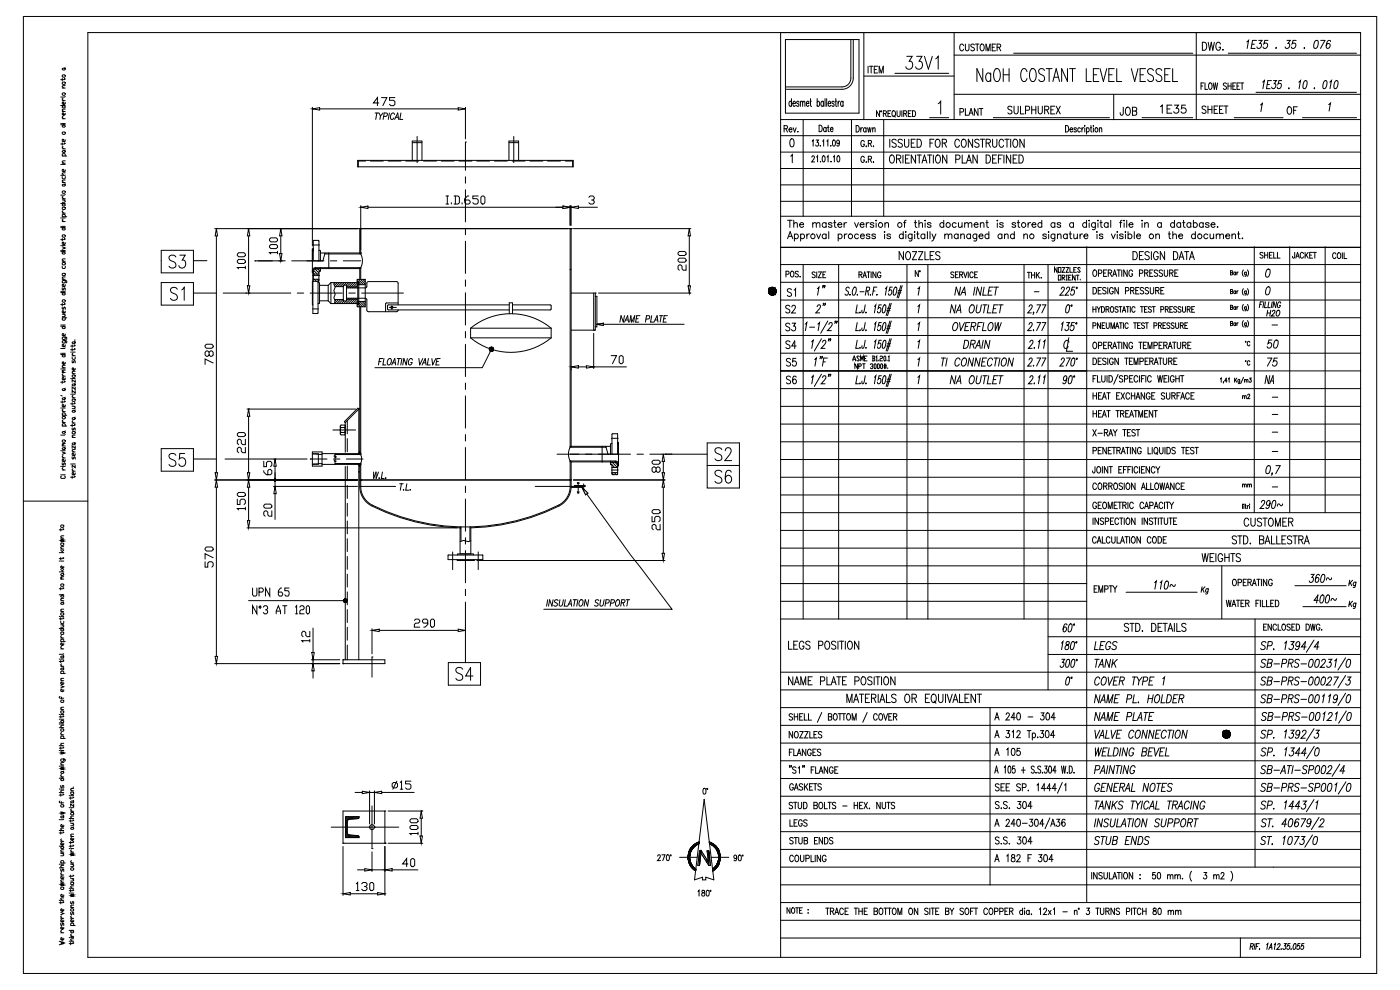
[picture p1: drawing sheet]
<svg xmlns="http://www.w3.org/2000/svg" width="420mm" height="297mm" viewBox="0 0 420 297" stroke-linecap="round" stroke-linejoin="round" font-family="sans-serif">
<g fill="none" stroke="#000" stroke-width=".3">
<path d="M107.3 48.1h64.7v1.9h-64.7zM109.7 48.3h-2.2v1.7M111.1 48.3h3.9M116.4 48.3h3.9M121.7 48.3h3.9M123.7 48.1v-5.8h2.9v5.8M123.7 42.8h2.9M125.1 40.9v7.9M127.1 48.3h3.8M132.4 48.3h3.8M137.7 48.3h3.9M139.6 42.6v8.5"/>
<path d="M139.6 53v2M139.6 56.9v9.7M143 48.3h3.9M148.3 48.3h3.9M152.7 48.1v-5.8h2.9v5.8M152.7 42.8h2.9M153.6 48.3h3.9M154.1 40.9v7.9M159 48.3h3.8M164.3 48.3h3.8M169.6 48.3h2.2v1.7M58 78.2v3.7h-9.6v-6.8h9.6v3.1h4.1"/>
<path d="M76.5 78.3h5.2M83.6 78.3h2M87.5 78.3h9.7M93.8 73.5h2.1M94 78.3v-6.2l1.7 .1v6.1M94 74.7h-.3v7.1h.3M95.7 75.1l.4 .2v3M96.1 75.9h1.4M97.4 76.2h10.8M97.4 76.2l-.5 2.1M98.6 75.9h-1.1l-.1 .3M98.6 75.9h9.6"/>
<path d="M98.6 75.9v4.7M99.1 78.3h1.9M103 78.3h5.2M107.9 75.9v-7.3h63.4v65.3M108.2 76.2a4.4 4.4 0 0 1 0 4.1M108.2 68.6v7.6M139.6 68.5v1.9M139.6 72.4v9.6M171 68.6v65.6M58 87.9v-3.1h-9.6v6.7h9.6v-3.6h6.9M67 87.9h20.2M89.2 87.9h1.9"/>
<path d="M93 87.9h9.7M93.7 92.7h1.9M93.8 82.7h2.1M93.9 81.8v12.3l1.5-.2v-9.5M93.9 84.4h-.2v7h.2M94 82.2h1.7M94 83.8h1.7M95.4 84.8l.5 .1v6l-.5 .2M95.9 90.2h2.5M96.1 80.7h-1.7l-.4 .6M96.1 80.6v.7l-.4 .3-.1 2.7-1.6 .1v-3.3l.5-.5h13.7M98.4 90.2l.9 .9"/>
<path d="M98.4 85.6v4.6M99.3 84.8l-.9 .8h-2.5M99.3 84.8h8M99.3 91.1h8M99.3 84.8v6.3M100.4 84.8l-.3 .5 .5 .8-.5 1.1 .4 1.1-.4 1 .4 1-.2 .8M100.4 89.9h2.6M100.5 86h2.5M103 85.5h1v4.8h-1zM104 86.4l5.7-.1 .3-.3 .1-1.2 .4-.3h8.6l.3 .5v6.5M104 89.5h5.8l.2 .4v3.2l.4 .4h8.5l.5-.5M104 89.8h3.3"/>
<path d="M104 86.1h3.3M104.6 87.9h2M107.1 84.8v-1h2.5v8.2h-2.5v-.9M107.1 84.5h.5v6.8h-.5M107.3 84.5v6.8M107.3 85.4h2.3M107.3 90.4h2.3M107.9 80.6v3.2M107.9 92v44.1M108.2 92v44.4l.3 1.2-.3 1.4v6.9M108.2 80.3h-13.6l-.6 .3-.3 .6M108.2 80.3v3.5"/>
<path d="M108.5 87.9h12.5M116.8 92.2h2.1M117.6 91.7v1.2M119.4 90.9h-3.6l-.1 2.6M119.4 93h.1M139.6 84v1.9M139.6 87.8v9.7M139.6 99.4v2M141.2 98.5a19 19 0 0 1 24.1 0M141.2 98.5h24.1M141.2 98.5v2.9M152.8 94.1v-3.3h.9v3.3"/>
<path d="M152.8 91.5h-36.3l-.3 .2 .1 1.1 .2 .2h36.3M153.7 91.5h11.4l.2 .2v1.1l-.2 .2h-11.4M165.3 98.5v2.9M171.3 87.9h7.3v11.1h-7.3M178.1 87.9v11.1M178.6 88.9h.5v9.2h-.5M179.1 97.3l1.9-.3v.6zM139.6 103.3v9.7M139.6 114.9v1.9M139.6 118.8v9.6M141.2 101.4a19 19 0 0 0 24.1 0M141.2 101.4h24.1"/>
<path d="M48.4 134.6h9.6v6.7h-9.6zM58 137.7h6.9M67.5 137.7h14.5M93.1 137.7h5M93.7 135.6h2.9v4.2h-2.9zM93.7 136.1l1.8 .1v3l-1.8 .1 1.8-.1M93.7 136.2h1.8M95.5 136.3h1.1M95.5 139.1h1.1M96.6 139.3h11.6l-.3 .5-.5-.5M96.6 136.1h11.6l-.3-.5-.5 .5M99.8 129h6.9"/>
<path d="M100 137.7h2M100.5 137.2h.1M100.5 139h7.7M100.5 136.3h7.7M100.5 136.1v.5l-.3 .2 .6 .2-.3 .2M100.5 137.2v.9l-.3 .2h.6l-.3 .2v.9M102.1 127.9v2.2M102.3 128.3l-.2 .6 .2 .8M102.3 128.3l-.2-.4 .2-.4 1.1 .1 .2 .3-.3 .4M102.3 129.7l-.2 .4 .2 .4 1.1-.1 .2-.4-.3-.3M102.3 128.3h1M102.3 129.7h1"/>
<path d="M103.3 128.3l.3 .6-.3 .8M103.6 126.8v8.9M103.6 139.9v58M103.9 137.7h5M104.2 126.2v3.9M104.2 131.6v3.9M104.2 139.8v4.4M107.6 122.7v13.4M107.6 139.3v58.6M107.6 122.7l-.2-.3-4.1 4.1 .3 .3M107.6 122.7h.3M107.6 122.7l-4 4.1"/>
<path d="M107.9 139.3v6.6a6.6 6.6 0 0 0 3.7 5.9 63.2 63.2 0 0 0 26.4 6.6M139.6 130.4v1.9M139.6 134.2v9.7M167.1 136.2h22M171 134.2a4.4 4.4 0 0 0 0 4.1M171 138.3h13.7l.6 .2 .2 .7M171 138.6h13.8l.5 .5v3.3l-1.7-.1v-2.7l-.4-.3-.1-.7M171 138.3v7.6M171 133.9h9.6M171 134.2h10.8M171.3 138.6v5.4h-63.4M180.6 133.9h1.1l.1 .3"/>
<path d="M180.6 133.9v4.7M181.7 133.9h1.4M181.8 134.2l.6 2M183.1 138.7h1.7l.5 .6M183.4 131.5h2.1M183.6 133.1l-.5 .2v2.9M183.6 136.2v-5.9l.2-.2h1.5v6.1M185.3 132.7h.2v7.1h-.2M191.1 136.2h1.9M194.9 136.2h17.2M212.1 132.9h9.7v13.5h-9.7zM212.1 139.6h9.7"/>
<path d="M104.2 145.7v3.8M104.2 151v3.8M104.2 156.3v3.9M107.6 141.6h.3M108.2 145.9a6.3 6.3 0 0 0 3.5 5.6 62.8 62.8 0 0 0 26.3 6.6M108.2 145.9h10.5M138 158.1v8.1M138 158.1h3.2M138.3 158.1v4.3M139.6 145.8v2M139.6 149.7v9.7M141 158.1v4.2"/>
<path d="M141.2 158.1v8.1M160.6 145.9h10.4M171 144h.3v1.9M171 145.9a6.3 6.3 0 0 1-3.5 5.6 62.8 62.8 0 0 1-26.3 6.6M171.3 145.9h4.3v-.2h-3.3v.2h2.3v.3h-3.3zM171.3 145.9a6.6 6.6 0 0 1-3.6 5.9 63.2 63.2 0 0 1-26.5 6.6M173.2 144.7l.5 .4M173.2 147.5l.5 .4M173.4 144.8v3.3M173.7 144.7l-.5 .4M173.7 147.5l-.5 .4M175.1 145.2v1.4"/>
<path d="M183.4 141h2.1M183.6 141.8h1.7M183.6 140.2h1.7M104.2 161.6v3.9M104.2 166.9v3.9M104.2 172.2v3.9M104.2 177.6v3.8M134.4 166.5h10.4v1.4h-10.4zM135.8 165.6v5.3M137.2 167.9v.2h4.9v-.2M137.2 166.5l.1-.3h4.6l.1 .3M138 166.1h3.2"/>
<path d="M139.6 161.3v1.9M139.6 165.2v9.6M139.6 176.8v1.9M141.2 162.2l-.7 .3-1.4-.4-1.1 .4M143.5 165.6v5.3M104.2 197.9h-1.3v1.2h12.6v-1.2h-7.9M104.2 182.9v3.8M104.2 188.2v3.9M104.2 193.5v4.4M104.2 197.9h3.4M111.6 197.1v6M134.5 198.8h9.7v6.7h-9.7z"/>
<path d="M139.6 180.6v18.2M99.4 248.1h20.2M102.9 243.3h12.6v9.7h-12.6zM103.7 245h4l-.3 .6-2.8 .2-.4 .7 .1 3.7 .5 .3 2.6 .2 .3 .6h-4zM111.6 241.8v12.8"/>
<circle cx="117.6" cy="92.2" r=".3"/>
<circle cx="111.6" cy="248.1" r=".73"/>
</g>
<path d="M179.1 97.3l1.9-.3v.6z" fill="#fff" stroke="#000" stroke-width=".3"/>
<path d="M181 97.3h24.2" fill="none" stroke="#000" stroke-width=".3"/>
<g fill="#fff" stroke="#000" stroke-width=".3">
<path d="M103.1 180.2h.5z"/>
<path d="M103.1 180.3l.5-.1z"/>
<path d="M103.1 180.4l.5-.2z"/>
<path d="M103.2 180.4l.4-.2z"/>
<path d="M103.2 180.5l.4-.3z"/>
<path d="M103.6 180.2l-.3 .3z"/>
<path d="M103.6 180.2l-.3 .4z"/>
<path d="M103.6 180.2l-.2 .4z"/>
<path d="M103.6 180.2l-.1 .5z"/>
<path d="M103.6 180.2v.5z"/>
<path d="M103.6 180.2l.1 .5z"/>
<path d="M103.6 180.2l.1 .4z"/>
<path d="M103.6 180.2l.2 .4z"/>
<path d="M103.6 180.2l.3 .4z"/>
<path d="M103.6 180.2l.3 .3z"/>
<path d="M103.6 180.2l.4 .2z"/>
<path d="M103.6 180.2l.4 .1z"/>
<path d="M103.6 180.2h.5z"/>
<path d="M103.6 180.2l.5-.1z"/>
<path d="M103.6 180.2l.4-.1z"/>
<path d="M103.6 180.2l.4-.2z"/>
<path d="M103.6 180.2l.4-.3z"/>
<path d="M103.6 180.2l.3-.3z"/>
<path d="M103.9 179.8l-.3 .4z"/>
<path d="M103.8 179.8l-.2 .4z"/>
<path d="M103.8 179.7l-.2 .5z"/>
<path d="M103.7 179.7l-.1 .5z"/>
<path d="M103.6 179.7v.5z"/>
<path d="M103.5 179.7l.1 .5z"/>
<path d="M103.4 179.7l.2 .5z"/>
<path d="M103.3 179.8l.3 .4z"/>
<path d="M103.2 179.8l.4 .4z"/>
<path d="M103.2 179.9l.4 .3z"/>
<path d="M103.1 180l.5 .2z"/>
<path d="M103.1 180.1l.5 .1z"/>
</g>
<path d="M74.6 180.2h28.5" fill="none" stroke="#000" stroke-width=".3"/>
<g fill="#fff" stroke="#000" stroke-width=".3">
<path d="M147.4 104.8l-.2 .5z"/>
<path d="M147.4 104.8l-.1 .6z"/>
<path d="M147.4 104.8v.6z"/>
<path d="M147.4 104.8l.1 .6z"/>
<path d="M147.4 104.8l.2 .6z"/>
<path d="M147.4 104.8l.3 .5z"/>
<path d="M147.4 104.8l.4 .5z"/>
<path d="M147.4 104.8l.4 .4z"/>
<path d="M147.4 104.8l.5 .4z"/>
<path d="M147.4 104.8l.5 .3z"/>
<path d="M147.4 104.8l.6 .3z"/>
<path d="M147.4 104.8l.6 .2z"/>
<path d="M147.4 104.8l.6 .1z"/>
<path d="M147.4 104.8h.6z"/>
<path d="M147.4 104.8l.6-.1z"/>
<path d="M147.4 104.8l.6-.2z"/>
<path d="M147.4 104.8l.6-.3z"/>
<path d="M147.4 104.8l.5-.3z"/>
<path d="M147.4 104.8l.5-.4z"/>
<path d="M147.9 104.4l-.5 .4z"/>
<path d="M147.8 104.3l-.4 .5z"/>
<path d="M147.7 104.3l-.3 .5z"/>
<path d="M147.7 104.2l-.3 .6z"/>
<path d="M147.6 104.2l-.2 .6z"/>
<path d="M147.5 104.2l-.1 .6z"/>
<path d="M147.4 104.2v.6z"/>
<path d="M147.3 104.2l.1 .6z"/>
<path d="M147.2 104.2l.2 .6z"/>
<path d="M147.2 104.3l.2 .5z"/>
<path d="M147.1 104.3l.3 .5z"/>
<path d="M147 104.3l.4 .5z"/>
<path d="M147 104.4l.4 .4z"/>
<path d="M146.9 104.4l.5 .4z"/>
<path d="M146.9 104.5l.5 .3z"/>
<path d="M146.9 104.6l.5 .2z"/>
<path d="M146.8 104.7l.6 .1z"/>
<path d="M146.8 104.8h.6z"/>
<path d="M146.8 104.9l.6-.1z"/>
<path d="M146.9 105l.5-.2z"/>
<path d="M146.9 105.1l.5-.3z"/>
<path d="M147 105.2l.4-.4z"/>
<path d="M147.4 104.8l-.4 .5z"/>
<path d="M147.4 104.8l-.3 .5z"/>
</g>
<path d="M147.2 105.3l-2.5 5h-32.2M174.6 146.2l1.7 1.7-.6 .5z" fill="none" stroke="#000" stroke-width=".3"/>
<path d="M174.6 146.2l1.7 1.7-.6 .5z" fill="#fff" stroke="#000" stroke-width=".3"/>
<g fill="none" stroke="#000" stroke-width=".3">
<path d="M93.7 32.2v41.5M95.9 32.7h41.5M112.5 33.9h1.1M113.1 33.9l-.4 1.9M113.7 33.9l.4 .9-.1 1M114.9 33.9l-.8 .9M115.1 34.9l.9-.1 .1-.8-.8-.1-.4 1.9M116.8 33.9l-.3 1.9M118.3 34.4a.59 .59 0 0 0-.7-.5 .59 .59 0 0 0-.4 .7l-.1 .5a.55 .55 0 0 0 .4 .7 .55 .55 0 0 0 .7-.4M118.4 35.8l.9-1.9 .3 1.9M118.7 35.2h.8M120.3 33.9l-.4 1.9h.9"/>
<path d="M139.6 32.2v9.5M52.8 77.1a1.09 1.09 0 0 0-1.2-.6 1.09 1.09 0 0 0-.9 1l.3 .5 1.2 .6a.97 .97 0 0 1 .6 .9 .97 .97 0 0 1-.8 .9l-1-.2-.3-.3M53.9 76.5h1.7l-.9 1.5a1.14 1.14 0 0 1 .9 1.8 1.14 1.14 0 0 1-2-.1M53.2 86.8a1.09 1.09 0 0 0-1.2-.6 1.09 1.09 0 0 0-.9 .9l.3 .6 1.2 .5a.97 .97 0 0 1 .6 1 .97 .97 0 0 1-.7 .9h-.6l-.8-.6M54.5 86.9l.8-.7v3.9M187.3 94.7l-.3 1.9-.7-1.9-.3 1.9M187.4 96.6l.9-1.9 .2 1.9M187.7 96h.7M188.9 96.6l.3-1.9 .3 1.9 .9-1.9-.3 1.9M190.8 95.6h.6M192 94.7h-1l-.3 1.9h.9M193.8 95.7l.9-.1 .1-.8-.8-.1-.4 1.9"/>
<path d="M195.5 94.7l-.3 1.9h.8M196.2 96.6l.9-1.9 .3 1.9M196.5 96h.8M197.9 94.7h1M198.4 94.7l-.4 1.9M199.1 95.6h.6M200.2 94.7h-.9l-.4 1.9h1M113.7 108.5h.6M114.8 107.6h-.9l-.4 1.9M115.2 107.6l-.4 1.9h.9M116.6 107.6h.2a.98 .98 0 0 1 .7 .8 .98 .98 0 0 1-.6 1l-.1 .1a.98 .98 0 0 1-.7-.9 .98 .98 0 0 1 .5-1zM117.5 109.5l.9-1.9 .3 1.9"/>
<path d="M117.8 108.8h.8M119.2 107.6h1M119.7 107.6l-.4 1.9M120.6 107.6l-.4 1.9M122.2 107.6l-.4 1.9-.6-1.9-.4 1.9M123.7 108a.59 .59 0 0 0-.7-.4 .59 .59 0 0 0-.4 .7l-.1 .4a.59 .59 0 0 0 .5 .8 .59 .59 0 0 0 .6-.8h-.4M125.6 107.6l.3 1.9 .9-1.9M126.6 109.5l1-1.9 .2 1.9M127 108.8h.7M128.5 107.6l-.3 1.9h.9M129.5 107.6l.3 1.9 .9-1.9M130.9 108.5h.6"/>
<path d="M132.1 107.6h-1l-.3 1.9h.9M52.8 136.6a1.09 1.09 0 0 0-1.2-.6 1.09 1.09 0 0 0-.9 1l.3 .5 1.2 .6a.97 .97 0 0 1 .6 .9 .97 .97 0 0 1-.8 .9h-.6l-.7-.6M55.4 136h-1.5l-.1 1.7a1.25 1.25 0 0 1 2 .6 1.25 1.25 0 0 1-1.4 1.6l-.5-.2-.3-.5M216.5 134.9a1.09 1.09 0 0 0-1.1-.6 1.09 1.09 0 0 0-.9 .9l.3 .6 1.1 .5a.97 .97 0 0 1 .6 1 .97 .97 0 0 1-.7 .9l-1-.2-.3-.4M217.6 135.2l.1-.5 .5-.4 .8 .2a1.27 1.27 0 0 1-.1 1.8l-1.5 1.9h2.1M112.1 141.6v1.9l.7-1.9v1.9l.7-1.9M113.7 143.3v.2zM114.7 141.6l-.3 1.9h.9M115.7 143.3v.2zM119.9 145.1h1M120.4 145.1l-.3 2M121.1 146.9h.1"/>
<path d="M122 145.1l-.3 2h.9M123.1 146.9l-.1 .2zM176 148.2l13.3 18.5 12.3 16.1h-38.5M216.5 141.6a1.09 1.09 0 0 0-1.1-.6 1.09 1.09 0 0 0-.9 1l.3 .6 1.1 .5a.97 .97 0 0 1 .6 1 .97 .97 0 0 1-.7 .8l-1-.1-.3-.4M219.3 141.6l-.1-.3-.7-.2a2.1 2.1 0 0 0-.9 2.6l.1 .7a.87 .87 0 0 0 .8 .5 .87 .87 0 0 0 .8-.5 1.1 1.1 0 0 0 0-1.3 1.1 1.1 0 0 0-1.3-.4l-.4 1M75.8 176.4v2l.3 .4h.6l.4-.4v-2M77.7 177.6h1l.3-.4v-.4l-.3-.4h-1v2.4M80.9 176.4v2.4l-1.3-2.4v2.4M84.5 176.4h-.4l-.6 .8v1.2l.3 .4h.7l.3-.4v-.4l-.3-.4h-1M86.7 176.4h-1.3v.8h1l.3 .4v.8l-.3 .4h-.6l-.4-.4M164.3 179.9l-.3 1.9M165.9 179.9l-.3 1.9-.7-1.9-.4 1.9"/>
<path d="M168 179.9l-.3 1.4 .4 .5 .5-.2 .4-1.7M169.6 179.9l-.3 1.9h.8M171.9 179.9h1.1M172.5 179.9l-.4 1.9M173.4 179.9l-.4 1.9M174.1 180l.2-.1a.98 .98 0 0 1 .7 .9 .98 .98 0 0 1-.6 .9l-.1 .1a.98 .98 0 0 1-.7-.8 .98 .98 0 0 1 .5-1zM176.6 179.9l-.3 1.9-.7-1.9-.4 1.9M180.2 179.9l-.2 1.4 .3 .5 .6-.2 .3-1.7M185.1 180l.2-.1a.98 .98 0 0 1 .7 .9 .98 .98 0 0 1-.6 .9l-.2 .1a.98 .98 0 0 1-.7-.8 .98 .98 0 0 1 .6-1zM187.9 179.9h1M188.4 179.9l-.4 1.9M77.1 181.7v2.4l-1.3-2.4v2.4"/>
<path d="M78 181.7l.3 .4-.3 .4-.3-.4zM79 182.1l.3-.4h.7l.3 .4v.4l-.3 .4h-.4M80 182.9l.3 .4v.4l-.3 .4h-.7l-.3-.4M82.9 184.1v-.8l.6-1.6 .6 1.6v.8M82.9 183.3h1.2M84.8 181.7h1.3M85.4 181.7v2.4M88.7 182.1l.3-.4v2.4M88.7 184.1h.6M89.9 182.1l.4-.4h.6l.3 .4v.4l-.3 .4h-.6l-.4 .4v.8h1.3M92.2 181.7h.3l.3 .4v1.6l-.3 .4h-.3l-.3-.4v-1.6zM167.4 180.2a.54 .54 0 0 0-.7-.3 .54 .54 0 0 0-.3 .7l.6 .3a.55 .55 0 0 1 0 .9 .55 .55 0 0 1-.9-.2"/>
<path d="M170.3 181.8l.9-1.9 .3 1.9M170.6 181.2h.8M179.6 180.2a.54 .54 0 0 0-.7-.3 .54 .54 0 0 0-.2 .7l.5 .3a.55 .55 0 0 1 0 .9 .55 .55 0 0 1-.8-.2M181.6 180.9l.9-.1 .2-.8-.9-.1-.3 1.9M183.2 180.9l.9-.1 .1-.8-.8-.1-.4 1.9M186.4 180.8l.9-.1 .1-.7-.9-.1-.3 1.9M186.9 180.8l.3 1M138.8 200.8a1.09 1.09 0 0 0-1.2-.6 1.09 1.09 0 0 0-.9 .9l.3 .6 1.2 .5a.97 .97 0 0 1 .6 1 .97 .97 0 0 1-.7 .9h-.6l-.8-.6M141.9 202.8h-2.2l1.5-2.6v3.9"/>
</g>
<g fill="#fff" stroke="#000" stroke-width=".3">
<path d="M137.4 32.3l2.2 .4-2.2 .3z"/>
<path d="M93.7 32.7l2.2-.4v.7z"/>
</g>
<path d="M93.7 32.7h.1M113.6 30.9h-1.6l1.2-1.6v2.4M114.4 29.3h1.6l-1.2 2.4M118.5 29.3h-1.7v.8h1.3l.4 .4v.8l-.4 .4h-.8l-.5-.4M139.6 42.6h.1M93.7 74.7h.1M82 137.7h10.1M82.5 139.9v4.1M82 144h25.2" fill="none" stroke="#000" stroke-width=".3"/>
<path d="M82.5 137.7l.4 2.2h-.8z" fill="#fff" stroke="#000" stroke-width=".3"/>
<path d="M79.1 138.4v1.6h.8v-1.2l.4-.4h.8l.4 .4v.8l-.4 .4M82.5 137.7h.1M93.1 137.7h.1M79.1 141.2v.4l.8 .8h1.2l.4-.4v-.8l-.4-.4h-.4l-.4 .4v1.2M82 144h25.2M82 145.9h25.2M82.5 141.8v4.1M82.5 148.1v7.7M108.2 144h.1" fill="none" stroke="#000" stroke-width=".3"/>
<g fill="#fff" stroke="#000" stroke-width=".3">
<path d="M82.5 143.7v.3z"/>
<path d="M82.4 143.7l.1 .3z"/>
<path d="M82.3 143.8l.2 .2z"/>
<path d="M82.3 143.9l.2 .1z"/>
<path d="M82.2 143.9l.3 .1z"/>
<path d="M82.2 144h.3z"/>
<path d="M82.2 144.1l.3-.1z"/>
<path d="M82.3 144.1l.2-.1z"/>
<path d="M82.3 144.2l.2-.2z"/>
<path d="M82.5 144l-.2 .2z"/>
<path d="M82.5 144l-.1 .2z"/>
<path d="M82.5 144v.2z"/>
<path d="M82.5 144l.1 .2z"/>
<path d="M82.5 144l.2 .2z"/>
<path d="M82.5 144l.2 .1z"/>
<path d="M82.5 144l.3 .1z"/>
<path d="M82.5 144h.3z"/>
<path d="M82.5 144l.3-.1z"/>
<path d="M82.5 144l.2-.2z"/>
<path d="M82.7 143.8l-.2 .2z"/>
<path d="M82.7 143.7l-.2 .3z"/>
<path d="M82.6 143.7l-.1 .3z"/>
<path d="M82.5 145.9l.4 2.2h-.8z"/>
</g>
<path d="M74.1 158.4h62.9M74.1 144h33.1M74.6 146.2v10M79.1 151.6l.4-.4h1.6l.4 .4v.4l-.4 .4h-1.6l-.4-.4zM81.5 153.2v1.7h-.8l-.4-.4v-.9l-.4-.4h-.4l-.4 .4v.9l.4 .4M82.5 145.9h.1M108.2 144h.1M108.2 145.9h.1" fill="none" stroke="#000" stroke-width=".3"/>
<g fill="#fff" stroke="#000" stroke-width=".3">
<path d="M74.2 156.2h.7l-.3 2.2z"/>
<path d="M74.6 144l.3 2.2h-.7z"/>
</g>
<path d="M74.1 68.6h33.1M74.6 70.8v14.9M73.7 87.9h.4M71.2 149.7v1.7h.8v-1.3l.4-.4h.8l.4 .4v.8l-.4 .5M71.2 148.1l.4-.4h1.6l.4 .4v.4l-.4 .4h-1.6l-.4-.4zM73.6 152.6h-2.4l.4 .4M73.6 152.2v.8M74.6 144h.1M108.2 144h.1M138 158.4h.1" fill="none" stroke="#000" stroke-width=".3"/>
<g fill="#fff" stroke="#000" stroke-width=".3">
<path d="M74.2 85.7h.7l-.3 2.2z"/>
<path d="M74.6 68.6l.3 2.2h-.7z"/>
</g>
<path d="M71.2 78.2l.4-.4h1.6l.4 .4v.4l-.4 .4h-1.6l-.4-.4zM71.2 76.2l.4-.4h1.6l.4 .4v.4l-.4 .4h-1.6l-.4-.4zM73.6 79.8v.8M74.6 68.6h.1M108.2 68.6h.1M73.6 80.2h-2.4l.4 .4M74.7 87.9h.1M172 144h27.5M199 146.2v19.8M143 168.1h56.5" fill="none" stroke="#000" stroke-width=".3"/>
<g fill="#fff" stroke="#000" stroke-width=".3">
<path d="M199 144l.3 2.2h-.7z"/>
<path d="M198.6 166h.7l-.3 2.1z"/>
</g>
<path d="M198.5 136.2h.1M199 138.4v3.4M171 144h.1M172 144h27.5M195.6 154.9v1.6h.8v-1.2l.4-.4h.8l.4 .4v.8l-.4 .4M196 152.9h1.6l.4 .4v.4l-.4 .4h-1.6l-.4-.4v-.4zM198 157.3v1.6h-.8l-.4-.4v-.8l-.4-.4h-.4l-.4 .4v.8l.4 .4M142.1 168.1h.1M199 168.1h.1" fill="none" stroke="#000" stroke-width=".3"/>
<g fill="#fff" stroke="#000" stroke-width=".3">
<path d="M199 136.2l.3 2.2h-.7z"/>
<path d="M198.6 141.8h.7l-.3 2.2z"/>
</g>
<path d="M195.6 138.5l.4-.4h1.6l.4 .4v.4l-.4 .4h-1.6l-.4-.4zM199.5 136.2h.1M171 144h.1M196.8 140.5l.4-.4h.4l.4 .4v.8l-.4 .4h-.4l-.4-.4v-.8l-.4-.4h-.4l-.4 .4v.8l.4 .4h.4l.4-.4M199 144h.1M93.4 199.1h8.5M93.4 197.9h8.5M93.9 188.4v7.3M93.9 197.9v1.2M93.9 201.3v2.1" fill="none" stroke="#000" stroke-width=".3"/>
<g fill="#fff" stroke="#000" stroke-width=".3">
<path d="M93.9 199.1l.4 2.2h-.8z"/>
<path d="M93.5 195.7h.8l-.4 2.2z"/>
</g>
<path d="M74.1 122.7h32.6M74.6 124.9v16.9M74.1 144h33.1M92.9 192.2h-2.4l.4 .4M92.9 189.4v1.6h-.8l-.4-.4v-.8l-.4-.4h-.4l-.4 .4v.8l.4 .4M92.9 191.8v.8M93.9 197.9h.1M102.9 199.1h.1M102.9 197.9h.1" fill="none" stroke="#000" stroke-width=".3"/>
<g fill="#fff" stroke="#000" stroke-width=".3">
<path d="M74.2 141.8h.7l-.3 2.2z"/>
<path d="M74.6 122.7l.3 2.2h-.7z"/>
</g>
<path d="M171.3 110.5v.5M173.5 110.1h2.4M178.1 100v10.5M178.1 110.1h9.8M71.6 129.8h1.6l.4 .4v.4l-.4 .4h-1.6l-.4-.4v-.4zM73.6 134.2v1.6h-.8l-.4-.4v-.8l-.4-.4h-.4l-.4 .4v.8l.4 .4M73.6 131.8v1.6h-.8l-.4-.4v-.8l-.4-.4h-.4l-.4 .4v.8l.4 .4M74.6 122.7h.1M107.6 122.7h.1M108.2 144h.1" fill="none" stroke="#000" stroke-width=".3"/>
<g fill="#fff" stroke="#000" stroke-width=".3">
<path d="M171.3 110.1l2.2-.4v.7z"/>
<path d="M175.9 109.7l2.2 .4-2.2 .3z"/>
</g>
<path d="M172 68.6h35.3M206.8 70.8v14.9M178.1 99h.1M179.5 87.9h27.8M171.3 110h.1M178.1 110.1h.1M183.3 106.7h1.6l-1.2 2.4M185.7 107.1l.4-.4h.4l.5 .4v1.6l-.5 .4h-.4l-.4-.4z" fill="none" stroke="#000" stroke-width=".3"/>
<g fill="#fff" stroke="#000" stroke-width=".3">
<path d="M206.8 68.6l.3 2.2h-.7z"/>
<path d="M206.4 85.7h.7l-.3 2.2z"/>
</g>
<path d="M171 68.6h.1M203.8 77.4h1.6l.4 .4v.5l-.4 .4h-1.6l-.4-.4v-.5zM203.8 75.4h1.6l.4 .4v.4l-.4 .4h-1.6l-.4-.4v-.4zM205.8 79.5v1.6h-.8l-.4-.4v-.8l-.4-.4h-.4l-.4 .4v.8l.4 .4M178.6 87.9h.1M206.8 87.9h.1M106.5 237.7h2.2M110.9 237.2v10M110.9 237.7h1.4M112.3 237.2v10M114.5 237.7h9.7" fill="none" stroke="#000" stroke-width=".3"/>
<g fill="#fff" stroke="#000" stroke-width=".3">
<path d="M108.7 237.4l2.2 .3-2.2 .4z"/>
<path d="M112.3 237.7l2.2-.3v.7z"/>
</g>
<path d="M110.9 237.7h.1M118 234.7h.8l.4 .4v.8l-.4 .4h-.8l-.4-.4v-.8zM119 234.3l-1.2 2.4M120 234.7l.5-.4v2.4M120 236.7h.9M123.3 234.3h-1.6v.8h1.2l.4 .4v.8l-.4 .4h-.8l-.4-.4M110.9 248.1h.1M112.3 248.1h.1M116.4 253h10.4M116.4 243.3h10.4M126.4 245.5v5.3" fill="none" stroke="#000" stroke-width=".3"/>
<g fill="#fff" stroke="#000" stroke-width=".3">
<path d="M126 250.8h.7l-.3 2.2z"/>
<path d="M126.4 243.3l.3 2.2h-.7z"/>
</g>
<path d="M111.6 255.5v5.9M115.5 253h.1M115.5 243.3h.1M115.5 253.9v7.5M123 246l.4-.4h1.6l.4 .4v.4l-.4 .4h-1.6l-.4-.4zM123.4 247.6h1.6l.4 .4v.4l-.4 .4h-1.6l-.4-.4v-.4zM125.4 250h-2.4l.4 .4M125.4 249.6v.8M126.4 243.3h.1M107.2 260.9h2.2M111.6 260.9h3.9M117.6 260.9h7.8" fill="none" stroke="#000" stroke-width=".3"/>
<g fill="#fff" stroke="#000" stroke-width=".3">
<path d="M109.4 260.6l2.2 .3-2.2 .4z"/>
<path d="M115.5 260.9l2.1-.3v.7z"/>
</g>
<path d="M102.9 253.9v14.7M111.6 254.6h.1M115.5 253h.1M115.5 253.9v14.7M122.4 259.2h-1.6l1.2-1.6v2.4M123.6 257.6h.4l.4 .4v1.6l-.4 .4h-.4l-.4-.4v-1.6zM105.1 268.1h8.2M115.5 260.9h.1" fill="none" stroke="#000" stroke-width=".3"/>
<g fill="#fff" stroke="#000" stroke-width=".3">
<path d="M102.9 268.1l2.2-.3v.7z"/>
<path d="M113.3 267.8l2.2 .3-2.2 .4z"/>
</g>
<path d="M108.2 61.7v13.2M110.4 62.2h58.5M171 61.7v5.9M102.9 253h.1M115.5 253h.1M106.9 265.1l.4-.4v2.5M106.9 267.2h.8M108.5 265.1l.4-.4h.8l.4 .4v.4l-.4 .4h-.4M109.7 265.9l.4 .4v.4l-.4 .5h-.8l-.4-.5M111.3 264.7h.4l.4 .4v1.6l-.4 .5h-.4l-.4-.5v-1.6zM115.5 268.1h.1" fill="none" stroke="#000" stroke-width=".3"/>
<g fill="#fff" stroke="#000" stroke-width=".3">
<path d="M168.9 61.8l2.1 .4-2.1 .3z"/>
<path d="M108.2 62.2l2.2-.4v.7z"/>
</g>
<g fill="none" stroke="#000" stroke-width=".3">
<path d="M133.8 58.8h.8M134.2 58.8v2.4M136.2 58.8h1.2l.4 .4v1.6l-.4 .4h-1.2M136.6 58.8v2.4M140.6 58.8h-.4l-.8 .8v1.2l.4 .4h.8l.4-.4v-.4l-.4-.4h-1.2M143.5 58.8h-1.7v.8h1.2l.5 .4v.8l-.5 .4h-.8l-.4-.4M144.7 58.8h.4l.4 .4v1.6l-.4 .4h-.4l-.4-.4v-1.6zM108.2 75.9h.1M108.2 62.2h.1M133.8 61.2h.8M135.4 60.8v.4M138.6 60.8v.4"/>
<path d="M166.7 62.2h2.2M171 68.6h.1M171 61.7v5.9M171 62.2h.3M171.3 61.7v5.9M173.5 62.2h5.7"/>
</g>
<g fill="#fff" stroke="#000" stroke-width=".3">
<path d="M168.9 61.8l2.1 .4-2.1 .3z"/>
<path d="M171.3 62.2l2.2-.4v.7z"/>
</g>
<path d="M176.6 59.2l.4-.4h.9l.4 .4v.4l-.4 .4h-.4M77.4 78.3h7.3M83.7 68.6h86.7M84.2 70.8v5.3M171 68.6h.1M171.3 68.6h.1M171.3 62.2h.1M177.9 60l.4 .4v.4l-.4 .4h-.9l-.4-.4" fill="none" stroke="#000" stroke-width=".3"/>
<g fill="#fff" stroke="#000" stroke-width=".3">
<path d="M84.2 68.6l.4 2.2h-.7z"/>
<path d="M83.9 76.1h.7l-.4 2.2z"/>
</g>
<path d="M76.5 78.3h.1M81.3 73.4h1.6l.4 .4v.4l-.4 .4h-1.6l-.5-.4v-.4zM81.3 71.4h1.6l.4 .4v.4l-.4 .4h-1.6l-.5-.4v-.4zM83.3 75.8h-2.5l.5 .4M83.3 75.4v.8M84.2 78.3h.1M171.3 68.6h.1M111.6 188.6v7.5M113.8 189.1h23.6M139.6 188.1v.5" fill="none" stroke="#000" stroke-width=".3"/>
<g fill="#fff" stroke="#000" stroke-width=".3">
<path d="M111.6 189.1l2.2-.4v.8z"/>
<path d="M137.4 188.7l2.2 .4-2.2 .4z"/>
</g>
<path d="M64.4 144h42.8M64.9 146.2v50.7M64.4 199.1h37.5M111.6 197.1h.1M124.3 186.1l.4-.4h.8l.4 .4v.4l-.4 .4h-.8l-.4 .4v.8h1.6M128.3 186.9h-1.2l-.4-.4v-.4l.4-.4h.8l.4 .4v1.2l-.8 .8h-.4M129.5 185.7h.4l.4 .4v1.6l-.4 .4h-.4l-.4-.4v-1.6zM139.6 189.1h.1" fill="none" stroke="#000" stroke-width=".3"/>
<g fill="#fff" stroke="#000" stroke-width=".3">
<path d="M64.9 144l.4 2.2h-.8z"/>
<path d="M64.5 196.9h.8l-.4 2.2z"/>
</g>
<path d="M64.4 68.6h42.8M64.9 70.8v71M64.4 144h42.8M108.2 144h.1M61.5 168.5v1.6h.8v-1.2l.4-.4h.8l.4 .4v.8l-.4 .4M61.9 164.1h1.6l.4 .4v.4l-.4 .4h-1.6l-.4-.4v-.4zM63.9 167.3l-2.4-1.2v1.6M64.9 199.1h.1M102.9 199.1h.1" fill="none" stroke="#000" stroke-width=".3"/>
<g fill="#fff" stroke="#000" stroke-width=".3">
<path d="M64.5 141.8h.8l-.4 2.2z"/>
<path d="M64.9 68.6l.4 2.2h-.8z"/>
</g>
<g fill="none" stroke="#000" stroke-width=".3">
<path d="M64.9 68.6h.1M108.2 68.6h.1M107.1 84.2l.4 .3M107.5 83.8l1.5 1.6M107.6 84.7l.8 .7M107.6 85.4h.1M108.1 83.8l1.5 1.4M108.8 83.8l.8 .8M109.5 83.8l.1 .1M61.9 103.3h1.6l.4 .4v.4l-.4 .4h-1.6l-.4-.4v-.4zM62.7 105.7l.4-.4h.4l.4 .4v.8l-.4 .4h-.4l-.4-.4v-.8l-.4-.4h-.4l-.4 .4v.8l.4 .4h.4l.4-.4M63.9 108.9l-2.4-1.2v1.6"/>
<path d="M108.2 144h.1M104 245l-.3 .3M104.2 249.6l-.5 .5M104.2 249.2l-.5 .5M104.2 248.9l-.5 .5M104.2 248.5l-.5 .6M104.2 248.2l-.5 .5M104.2 247.8l-.5 .6M104.2 247.5l-.5 .5M104.2 247.2l-.5 .5M104.2 246.8l-.5 .6M104.2 246.5l-.5 .5"/>
<path d="M104.2 249.9l-.5 .5M104.3 250.1l-.6 .7M104.3 245l-.6 .6M104.5 250.3l-.8 .8M104.7 245l-1 1M104.7 250.4l-.9 .9M105 250.5l-.8 .8M105 245l-1.3 1.3M105.3 250.5l-.8 .8M105.3 245l-1.6 1.7M105.6 250.5l-.7 .8M105.7 245l-.8 .8"/>
<path d="M105.9 250.6l-.7 .7M106 245l-.7 .7M106.2 250.6l-.6 .7M106.4 245l-.8 .7M106.5 250.6l-.6 .7M106.7 245l-.7 .7M106.9 250.6l-.7 .7M107.1 245l-.7 .7M107.2 250.7l-.6 .6M107.4 245l-.6 .6M107.5 250.7l-.6 .6M107.6 245.4v.1"/>
<path d="M107.7 250.9l-.4 .4M107.7 245l-.6 .6M107.7 251.2l-.1 .1"/>
</g>
<g fill="#fff" stroke="#000" stroke-width=".3">
<path d="M107.3 84.5h.3v.9h-.3z"/>
<path d="M107.3 90.4h.3v.9h-.3z"/>
</g>
<g fill="none" stroke="#000" stroke-width=".3">
<path d="M94 81.8l.4 .4M94 84.3l.1 .1M94 81l1.2 1.2M94.3 83.8l.6 .6M94.5 80.7l1.2 1.2M95.1 83.8l.5 .5M95.3 80.7l.7 .7M96.1 80.7h.1M100.5 84.8l-.3 .2M100.9 89.9l-.4 .3M101.2 84.8l-.9 .8M101.6 89.9l-1.2 1.2"/>
<path d="M101.9 84.8l-1.3 1.2M102.2 89.9l-1.2 1.2M102.5 84.8l-1.2 1.2M102.9 89.9l-1.2 1.2M103 85.7l-.3 .3M103.2 90.3l-.8 .8M103.2 84.8l-1.2 1.2M103.9 90.3l-.8 .8M103.9 84.8l-.8 .7M104 89.5h.1M104.6 84.8l-.8 .7M104.7 89.5l-.7 .7"/>
<path d="M105.3 84.8l-1.3 1.3M105.4 89.5l-1.6 1.6M106 84.8l-1.6 1.6M106 89.5l-1.5 1.6M106.6 84.8l-1.6 1.6M106.7 89.5l-1.6 1.6M107.1 91.7l.4 .3M107.3 84.8l-1.6 1.6M107.3 85.4l-.9 1M107.3 86.1l-.2 .3M107.3 89.5l-1.5 1.6M107.3 90.2l-.8 .9"/>
<path d="M107.3 90.9l-.1 .2M107.4 91.3l.7 .7M107.6 90.8l1.2 1.2M107.9 90.4l1.6 1.6M108.6 90.4l1 1M109.3 90.4l.3 .3M183.1 139l1.3 1.2M183.6 138.7l1.6 1.5M184.4 138.7l.9 .8M183.6 141.9l.5 .5M184.3 141.8l.6 .6M185.1 141.8l.2 .1"/>
</g>
<g fill="#fff" stroke="#000" stroke-width=".3">
<path d="M107.4 136.1l.5-.5v.5z"/>
<path d="M107.9 135.6l.3 .5h-.3z"/>
<path d="M107.4 139.3h.5v.5z"/>
<path d="M107.9 139.3h.3l-.3 .5z"/>
</g>
<g fill="none" stroke="#000" stroke-width=".3">
<path d="M7 4.9h406v287.1h-406zM26.3 9.8h381.9v277.4h-381.9zM234.2 9.8v277.4M235.6 11.9h22.1v22h-22.1zM255.2 11.9v11.5a2.65 2.65 0 0 1-2.6 2.7h-17M256 11.9v11.5a3.4 3.4 0 0 1-3.4 3.4h-17M259.1 9.8v26.1M260.4 19.9v2M260.8 19.9h1.1M261.3 19.9v2M263.3 19.9h-1v2h1M272 16.9h1.6l-.8 1.5a1.14 1.14 0 0 1 .9 1.7 1.14 1.14 0 0 1-2-.1"/>
<path d="M275 16.9h1.6l-.9 1.5a1.14 1.14 0 0 1 .9 1.7 1.14 1.14 0 0 1-1.9-.1M277.3 16.9l1.2 3.9 1.2-3.9M280.7 17.6l.7-.7v3.9M286.2 9.8v26.1M286.2 16.5h122M289.1 13.7a.6 .6 0 0 0-.8-.5 .6 .6 0 0 0-.4 .8v.5a.6 .6 0 0 0 .4 .7 .6 .6 0 0 0 .8-.4M289.6 13.2v1.5l.5 .6 .5-.3 .1-1.8M292.3 13.5l-.4-.3-.7 .3 .2 .5 .9 .7v.3l-.4 .3-.7-.3M292.6 13.2h1.1M293.2 13.2v2.1M294.3 13.3l.2-.1a1.04 1.04 0 0 1 .8 1 1.04 1.04 0 0 1-.8 1.1 1.34 1.34 0 0 1-.2-2zM295.8 15.3v-2.1l.6 2.1 .6-2.1v2.1"/>
<path d="M297.6 14.2h.7M298.6 13.2h-1v2.1h1M299.1 14.2l.9-.1 .2-.3-.2-.5-.9-.1v2.1M299.7 14.2l.5 1.1M304.1 16h53.7M358.9 9.8v26.1M360.7 12.7a1.29 1.29 0 0 1 1.3 .8 1.29 1.29 0 0 1-.4 1.5l-.9 .1zM362.4 12.7l.5 2.4 .5-2.4 .4 2.4 .5-2.4M366.1 13.2a.71 .71 0 0 0-.9-.5 .71 .71 0 0 0-.5 .9v.6a.72 .72 0 0 0 .7 .9 .72 .72 0 0 0 .7-.9h-.4M366.9 14.9v.2zM368.5 16h38.4M374 12.6l.5-.5-.4 2.4"/>
<path d="M375.5 13.3h.8M376.9 12.1h-1.2l-.4 2.4h1.2M377.6 12.1h1l-.7 .9a.78 .78 0 0 1 .5 1 .78 .78 0 0 1-1 .5l-.3-.4M380.3 12.1h-.9l-.2 1a.7 .7 0 0 1 1 0 .7 .7 0 0 1-.1 1.1 .62 .62 0 0 1-.7 .4 .62 .62 0 0 1-.5-.5M382.8 14.3v.2zM386.1 12.1h1l-.7 .9a.78 .78 0 0 1 .5 1 .78 .78 0 0 1-1 .5l-.4-.4M388.8 12.1h-.9l-.3 1a.7 .7 0 0 1 1.1 0 .7 .7 0 0 1-.2 1.1 .62 .62 0 0 1-.6 .4 .62 .62 0 0 1-.5-.5M391.3 14.3l-.1 .2zM394.6 12.2l.5-.1a1.53 1.53 0 0 1-.6 2.4 1.75 1.75 0 0 1 .1-2.3zM396.2 12.1h1.3l-1.4 2.4M399.2 12.5l-.1-.3-.4-.1a1.95 1.95 0 0 0-.7 2.3 .74 .74 0 0 0 1-.4 .74 .74 0 0 0-.5-1l-.7 .7M18.2 37.4h1.4"/>
<path d="M18.2 37.1h.2M18.2 31.6h1.4M18.7 39.8l.6-.2 .3 .5-.7 .2zM18.7 37.8l.4-.4 .5 .6-.7 .1zM18.7 32l.4-.4 .5 .6-.7 .2zM18.7 28l.6-.1 .3 .5-.7 .2zM18.7 24.8l.6-.2 .3 .5-.7 .2zM18.7 22.6l.6-.2 .3 .6-.7 .2zM18.7 20.6l.6-.1 .3 .3-.7 .2zM18.7 23.5v.7M18.7 37.1h.9M18.7 35.6h.9"/>
<path d="M18.7 33.5h.9M18.7 30.2h.9M18.7 26.4h.9M18.9 34.9l-.2 .4 .4 .3M18.9 29.5l-.2 .3 .4 .4M19.3 23.5l.3 .2-.3 .2h-1.1M19.6 34l-.3 .5-.6-.1v-.4l.2-.2 .2 .2v.5M19.6 32.7l-.9 .2 .4 .6M19.6 30.7l-.3 .6-.6-.2v-.4l.2-.1 .2 .1v.6M19.6 28.9l-1.4 .2M19.6 25.7l-.9 .2 .4 .5M19.6 20.3l-.3 .2"/>
<path d="M234.2 35.9h174M235.2 38.6l.9-.1v-.7l-.9-.1v1.9M235.7 38.6l.5 1M236.7 38.9h.9l-.2-.5a.58 .58 0 0 0-.7 .6 .58 .58 0 0 0 .7 .5l.2-.2M237.4 30.7l-.2-.3a.85 .85 0 0 0-.5 .7 .85 .85 0 0 0 .5 .8l.2-.3M237.4 29.6v2.3M237.9 31h.7l-.2-.6a.85 .85 0 0 0-.6 .7 .85 .85 0 0 0 .6 .8l.2-.3M237.9 38.3l.5 1.3 .4-1.3M239.3 39.4v.2zM239.7 30.7l-.3-.3-.4 .3 .6 .6v.5l-.4 .1-.2-.3M240.1 30.8l.3-.4 .3 .1 .1 1.4M240.1 30.4v1.5"/>
<path d="M240.8 30.8l.3-.4 .3 .1 .1 1.4M240.9 35.9v29M241.9 31h.7l-.2-.6a.85 .85 0 0 0-.5 .7 .85 .85 0 0 0 .5 .8l.2-.3M243 30.4h.4M243.1 29.6v1.9l.4 .4M245.1 30.7l.3-.3a.85 .85 0 0 1 .5 .7 .85 .85 0 0 1-.5 .8l-.3-.3M245.1 29.6v2.3M245.7 37.6a1.04 1.04 0 0 1 1 .7 1.04 1.04 0 0 1-.3 1.1l-.7 .1zM247 30.7l-.3-.3a.85 .85 0 0 0-.5 .7 .85 .85 0 0 0 .5 .8l.3-.3M247 30.4v1.5M247.5 29.6v2.3M247.8 38.5l-.1-.2a.56 .56 0 0 0-.7 .6 .56 .56 0 0 0 .7 .5l.1-.2"/>
<path d="M247.8 38.2v1.3M248 29.6v2.3M248.2 38.2h.5M248.4 31h.8l-.3-.6a.85 .85 0 0 0-.5 .7 .85 .85 0 0 0 .5 .8l.3-.3M248.4 37.6v1.5l.4 .4M249.1 38.8h.8l-.1-.5a.56 .56 0 0 0-.7 .6 .56 .56 0 0 0 .7 .5l.1-.2M250.2 30.7l-.2-.3-.5 .3 .7 .6v.5l-.4 .1-.3-.3M250.5 30.4h.5M250.7 29.6v1.9l.3 .4M251.4 30.4v1.5M251.9 30.4l-.3 .1-.2 .5M252.9 30.7l-.2-.3a.85 .85 0 0 0-.6 .7 .85 .85 0 0 0 .6 .8l.2-.3"/>
<path d="M252.9 30.4v1.5M255.4 35.9v29M256.8 37.7a1.04 1.04 0 0 1 1 .7 1.04 1.04 0 0 1-.3 1.1l-.7 .1zM258.2 38.3v1.3M258.7 38.3l-.3 .1-.2 .5M259.1 22.8h27.1M259.8 38.6l-.1-.2a.56 .56 0 0 0-.7 .6 .56 .56 0 0 0 .7 .5l.1-.2M259.8 38.3v1.3M260.3 38.3l.2 1.3 .3-1.3 .3 1.3 .2-1.3M261.8 38.7l.3-.4 .4 .1v1.2M261.8 38.3v1.3M262.3 20.8h.6"/>
<path d="M263.7 21.9v-2l.6 2 .7-2v2M263.9 33.2v1.8l-1-1.8v1.8M265 34.1l.8-.1v-.7l-.8-.1v1.8M265.1 35.9v29M265.4 34.1l.5 .9M266.4 34.1h.5M267.2 33.2h-.8v1.8h.8M267.8 33.3l.2-.1a.89 .89 0 0 1 .7 .9 .89 .89 0 0 1-.7 .9 1.16 1.16 0 0 1-.2-1.7zM268.2 34.6l.4 .5M268.5 22h16.1M269.1 33.2v1.3l.4 .5 .5-.3v-1.5M270.6 33.2v1.8"/>
<path d="M271.1 34.1l.8-.1v-.7l-.8-.1v1.8M271.5 34.1l.5 .9M272.5 34.1h.5M273.3 33.2h-.8v1.8h.8M273.7 33.2a.87 .87 0 0 1 1 .9 .87 .87 0 0 1-1 .9zM278.9 35.3h5.7M281.5 31.1l.7-.7v3.8M286.2 28.3h122M288 33.6l.9-.1 .2-.3-.2-.6h-.9v2M289.6 32.6v2h.9M290.7 34.6l.6-2 .6 2M290.9 33.9h.8"/>
<path d="M293.4 32.6v2l-1.1-2v2M293.8 32.6h1.1M294.3 32.6v2M294.8 20.6v3.9l-1.7-3.9v3.9M297.2 22.4l-.5-.5a1.33 1.33 0 0 0-1 1.3 1.33 1.33 0 0 0 1 1.3l.5-.6M297.2 21.9v2.6M298 35.3h34.8M298.6 20.8l.2-.2a1.18 1.18 0 0 1 1.3 1.5l-.2 1.4a.88 .88 0 0 1-.8 1 .88 .88 0 0 1-.9-1l-.1-1.4zM300.9 20.6v3.9M300.9 22.4h1.8M302.7 20.6v3.9M303.6 32.2a.61 .61 0 0 0-.8-.4 .61 .61 0 0 0-.4 .8l1 .6 .2 .6a.72 .72 0 0 1-1.3 0"/>
<path d="M304.2 31.9v1.6a.62 .62 0 0 0 .6 .7 .62 .62 0 0 0 .6-.7v-1.6M306.1 31.9v2.3h1.1M307.6 33.1l1.1-.1 .2-.4-.2-.6-1.1-.1v2.3M308.1 21.5a.88 .88 0 0 0-.9-.9 .88 .88 0 0 0-.9 .9l-.1 .6a2.55 2.55 0 0 0 .8 2.4 .97 .97 0 0 0 1.1-1M309.3 20.8l.3-.2a1.18 1.18 0 0 1 1.2 1.5l-.1 1.4a.88 .88 0 0 1-.9 1 .88 .88 0 0 1-.8-1l-.2-.5a2.96 2.96 0 0 1 .5-2.2zM309.5 31.9v2.3M309.5 33h1.2M310.7 31.9v2.3M311.4 31.9v1.6a.62 .62 0 0 0 .7 .7 .62 .62 0 0 0 .6-.7v-1.6M313.3 21.1a.91 .91 0 0 0-1.4-.4 .91 .91 0 0 0 .2 1.5l.7 .4a.97 .97 0 0 1 .4 1.6 .97 .97 0 0 1-1.6-.3M313.4 33l1-.2 .2-.3-.2-.5-1-.1v2.3M313.8 20.6h1.8"/>
<path d="M314 33l.6 1.2M314.7 20.6v3.9M315.2 33h.7M315.8 24.5l1-3.9 1 3.9M316.2 23.2h1.3M316.4 31.9h-1.2v2.3h1.2M316.8 31.9l1.3 2.3M318.1 31.9l-1.3 2.3M319.6 37.7a1.04 1.04 0 0 1 1 .7 1.04 1.04 0 0 1-.3 1.1l-.7 .1zM320.2 20.6v3.9l-1.7-3.9v3.9M320.9 20.6h1.7M321 38.9h.8l-.2-.5a.56 .56 0 0 0-.6 .6 .56 .56 0 0 0 .6 .5l.2-.2"/>
<path d="M321.7 20.6v3.9M322.9 38.6l-.3-.3-.4 .1v.4l.6 .3 .1 .2-.3 .3-.4-.3M324.1 38.6l-.1-.2a.56 .56 0 0 0-.7 .6 .56 .56 0 0 0 .7 .5l.1-.2M324.6 38.3v1.3M325.1 38.3l-.4 .1-.1 .5M325.4 37.7v.2zM325.4 38.4v1.2M325.9 20.6v3.9h1.5M325.9 38.6l.2-.2a.56 .56 0 0 1 .6 .6 .56 .56 0 0 1-.6 .5l-.2-.2M325.9 38.3v1.9M327.1 38.3h.4M327.3 37.7v1.5l.3 .4"/>
<path d="M328 22.4h1M328 37.7v.2zM328 38.4v1.2M328.7 38.4a.56 .56 0 0 1 .6 .6 .56 .56 0 0 1-.6 .5l-.2-.4zM329.6 20.6h-1.6v3.9h1.6M329.8 38.7l.3-.4 .3 .1 .1 1.2M329.8 38.3v1.3M330 20.6l1 3.9 1-3.9M332.6 22.4h1M334.1 28.3v7.6M334.2 20.6h-1.6v3.9h1.6M335 20.6v3.9h1.5"/>
<path d="M337 32.2l-.1 2.2-.3 .2-.4-.1-.2-.7M338 32.3l.2-.1a1.24 1.24 0 0 1 .9 1.2 1.24 1.24 0 0 1-.9 1.2 1.61 1.61 0 0 1-.2-2.3zM339.4 20.6l1 3.9 1-3.9M339.7 33.3h.8l.4 .2 .1 .6-.5 .5h-.8v-2.4h.8l.4 .2 .1 .5-.5 .4M342 22.4h1M342.6 35.3h15.2M343.6 20.6h-1.6v3.9h1.6M346 21.1a.91 .91 0 0 0-1.5-.4 .91 .91 0 0 0 .3 1.5l.7 .4a.96 .96 0 0 1 .3 1.6 .96 .96 0 0 1-1.5-.3M348.1 32l.6-.5v2.5M348.5 21.1a.91 .91 0 0 0-1.4-.4 .91 .91 0 0 0 .2 1.5l.7 .4a.96 .96 0 0 1 .3 1.6 .96 .96 0 0 1-1.5-.3M349.4 22.4h1M350.1 32.7h.9"/>
<path d="M351 20.6h-1.6v3.9h1.6M351.5 31.5h-1.4v2.5h1.4M351.8 20.6v3.9h1.5M352.3 31.5h1.2l-.6 1a.78 .78 0 0 1 .6 1.2 .78 .78 0 0 1-1.4-.2M355.6 31.5h-1.1l-.1 1.1a.83 .83 0 0 1 1.2 0 .83 .83 0 0 1-.1 1.2 .83 .83 0 0 1-1.2-.3M360.3 25.8h.5M361.1 24.9h-.8v1.9M361.5 24.9v1.9h.8M361.8 32.1a.59 .59 0 0 0-.8-.3 .59 .59 0 0 0-.3 .7l.9 .6 .2 .6-.5 .3-.7-.3M362.4 31.8v2.2M362.4 32.9h1.2M362.8 25l.1-.1a1.03 1.03 0 0 1 .7 .9 1.03 1.03 0 0 1-.7 1 1.39 1.39 0 0 1-.1-1.8z"/>
<path d="M363.6 31.8v2.2M363.9 24.9l.4 1.9 .3-1.9 .3 1.9 .4-1.9M364.2 32.9h.7M365.3 31.8h-1.1v2.2h1.1M365.8 32.9h.7M366.9 31.8h-1.1v2.2h1.1M367.2 31.8h1.2M367.8 31.8v2.2M367.9 25.2l-.3-.3-.6 .3 .1 .4 .5 .3a.5 .5 0 0 1 .2 .8 .5 .5 0 0 1-.8-.2M368.4 25.8h.9M368.4 24.9v1.9M369.3 24.9v1.9"/>
<path d="M369.8 25.8h.6M370.2 35.3h14.7M370.7 24.9h-.9v1.9h.9M371.1 25.8h.5M372 24.9h-.9v1.9h.9M372.2 24.9h.9M372.6 24.9v1.9M376.8 27.7h30.1M378.1 31.5l.6-.5-.5 2.4M378.8 24.6l.5-.4-.5 2.4M380.1 25.3h.7M381.4 24.2h-1.1l-.4 2.4h1.1"/>
<path d="M382 24.2h.9l-.6 .9a.78 .78 0 0 1 .4 .9 .78 .78 0 0 1-.9 .6l-.3-.5M384.5 24.2h-.8l-.3 1 .1-.1a.54 .54 0 0 1 .9 .2 .8 .8 0 0 1-.2 1 .8 .8 0 0 1-1 .1v-.3M386.5 32.1l.1-.1a1.14 1.14 0 0 1 .9 1.1 1.14 1.14 0 0 1-.9 1.2 1.48 1.48 0 0 1-.1-2.2zM386.7 26.4l-.1 .2zM388.1 33.1h.6M389.2 32h-1.1v2.3M389.6 24.6l.5-.4-.4 2.4M390.7 35.3h16.3M391.3 24.3l.5-.1a1.64 1.64 0 0 1-.6 2.4 1.9 1.9 0 0 1 .1-2.3zM394.3 26.4v.2zM397.3 24.3l.4-.1a1.64 1.64 0 0 1-.5 2.4 1.9 1.9 0 0 1 .1-2.3zM398.6 31.4l.5-.5-.4 2.4"/>
<path d="M398.9 24.6l.5-.4-.4 2.4M400.6 24.3l.5-.1a1.63 1.63 0 0 1-.6 2.4 1.9 1.9 0 0 1 .1-2.3zM18.2 52.6h1.4M18.2 49.3h.2M18.7 57.4l.6-.1 .3 .5-.7 .2zM18.7 55.5l.6-.2 .3 .3-.7 .2zM18.7 52.9v.6l.2 .2 .7-.2v-.6M18.7 45.4l.6-.2 .3 .3-.7 .2zM18.7 42.8v.8M18.7 60h.9M18.7 59.6h.9M18.7 54.7h.9"/>
<path d="M18.7 49.3h.9M18.7 49h.9M18.7 46.8h1.3M18.7 44.6h.9M18.9 58.9l-.2 .4 .4 .3M18.9 46.8l-.2-.2 .2-.5 .7 .2v.5M18.9 43.9l-.2 .4 .4 .3M19.1 60l.5 .5-.9 .2M19.3 42.8l.3 .2-.3 .2h-1.1M19.6 58.3l-1.4 .2M19.6 54l-.9 .2 .4 .5M19.6 51.9l-.9 .1 .4 .6"/>
<path d="M19.6 51l-.3 .5-.6-.2v-.3l.2-.2 .2 .2v.5M19.6 48.2l-.9 .2 .4 .6M19.6 41.9l-.3 .6-.6-.2v-.4l.2-.1 .2 .1v.6M19.6 55.1l-.3 .2M19.6 45l-.3 .2M234.2 55.5h174M234.2 50.5h174M234.2 45.6h174M234.2 40.7h174M237.2 41.8l.5-.2a1.58 1.58 0 0 1 0 2.5h-.2a1.78 1.78 0 0 1-.3-2.3zM243.6 42.4l.3-.4v1.8M244.8 42h.7l-.4 .7a.52 .52 0 0 1 .5 .8 .52 .52 0 0 1-.9 0"/>
<path d="M246.1 43.7v.1zM246.8 42.4l.3-.4v1.8M248 42.4l.3-.4v1.8M249.2 43.7v.1zM249.9 42.1l.2-.1a1.08 1.08 0 0 1 0 1.8l-.4-.7zM251.8 42.6l-.2 .5a.5 .5 0 0 1-.6-.5 .5 .5 0 0 1 .6-.5l.1 1.4-.3 .3-.4-.2M259.3 42.6a.54 .54 0 0 0-.7-.5 .54 .54 0 0 0-.4 .7v.5a.55 .55 0 0 0 .6 .7 .55 .55 0 0 0 .5-.7h-.4M259.9 43.8v.2zM260.5 43l.8-.1v-.7l-.8-.1v1.9M261 43l.5 1M262 43.8v.2zM266.9 41.8v2.4"/>
<path d="M268.9 42.1a.64 .64 0 0 0-.9-.3 .64 .64 0 0 0-.3 .8l1 .5 .2 .7a.75 .75 0 0 1-1.3 0M270.7 42.1a.64 .64 0 0 0-.8-.3 .64 .64 0 0 0-.4 .8l1 .5 .2 .7a.75 .75 0 0 1-1.3 0M271.3 41.8v1.7a.65 .65 0 0 0 .7 .7 .65 .65 0 0 0 .6-.7v-1.7M273.4 42.9h.7M274.6 41.8h-1.2v2.4h1.2M275.1 41.8a1.29 1.29 0 0 1 1.3 .8 1.29 1.29 0 0 1-.4 1.5l-.9 .1zM279 42.9h.7M280.2 41.8h-1.2v2.4M280.9 41.9l.2-.1a1.31 1.31 0 0 1 1 .9 1.31 1.31 0 0 1-.5 1.4l-.1 .1a1.32 1.32 0 0 1-1-1 1.32 1.32 0 0 1 .4-1.3zM282.7 42.9l1.1-.1 .1-.3-.1-.6-1.1-.1v2.4M283.3 42.9l.6 1.3M287.8 42.3a.71 .71 0 0 0-.9-.5 .71 .71 0 0 0-.5 .9v.6a.71 .71 0 0 0 .5 .9 .71 .71 0 0 0 .9-.6"/>
<path d="M288.7 41.9l.2-.1a1.31 1.31 0 0 1 1 .9 1.31 1.31 0 0 1-.4 1.4l-.2 .1a1.31 1.31 0 0 1-1-1 1.31 1.31 0 0 1 .4-1.3zM291.8 41.8v2.4l-1.3-2.4v2.4M293.7 42.1a.64 .64 0 0 0-.8-.3 .64 .64 0 0 0-.4 .8l1 .5 .2 .7a.75 .75 0 0 1-1.3 0M294.1 41.8h1.3M294.7 41.8v2.4M295.8 42.9l1.1-.1 .2-.3-.2-.6-1.1-.1v2.4M296.5 42.9l.6 1.3M297.8 41.8v1.7a.65 .65 0 0 0 .6 .7 .65 .65 0 0 0 .6-.7v-1.7M301.1 42.3a.71 .71 0 0 0-.9-.5 .71 .71 0 0 0-.5 .9v.6a.71 .71 0 0 0 .5 .9 .71 .71 0 0 0 .9-.6M301.4 41.8h1.3M302.1 41.8v2.4M303.2 41.8v2.4"/>
<path d="M304.2 41.9l.2-.1a1.32 1.32 0 0 1 1 .9 1.32 1.32 0 0 1-.5 1.4l-.1 .1a1.31 1.31 0 0 1-1-1 1.31 1.31 0 0 1 .4-1.3zM307.2 41.8v2.4l-1.2-2.4v2.4M18.2 75.5h1.4M18.2 75.1h.2M18.2 73.7h.2M18.2 68.3h1.4M18.2 67.9h.2M18.2 65.4h.2M18.2 61.1h1.4M18.7 79.8v.6l.2 .1 .7-.1v-.6M18.7 78.9l.6-.2 .3 .6-.7 .2zM18.7 75.9l.4-.4 .5 .5-.7 .2z"/>
<path d="M18.7 74l.9 .4-.9 .4M18.7 70.6l.6-.2 .3 .6-.7 .2zM18.7 68.6l.4-.3 .5 .5-.7 .2zM18.7 62.3l.6-.2 .3 .6-.7 .2zM18.7 61.4l.4-.3 .5 .5-.7 .2zM18.7 71.5v.7M18.7 78.4h.9M18.7 75.1h.9M18.7 73.7h.9M18.7 67.9h.9M18.7 66.5h.9M18.7 65.4h.9"/>
<path d="M18.7 65h1.3M18.7 63.9h.9M18.9 65.7l-.2 .4 .4 .4M18.9 65l-.2-.2 .2-.5 .7 .2v.5M18.9 63.2l-.2 .4 .4 .3M19.3 71.5l.3 .2-.3 .2h-1.1M19.6 77.7l-.9 .1 .4 .6M19.6 72.8l-.3 .5-.6-.2v-.3l.2-.2 .2 .2v.5M234.2 79.4h174M234.2 60.4h174M234.2 64.9h174M234.2 74.2h174"/>
<path d="M236.3 66.1h1.3M236.3 71.6l.7-2.1 .8 2.1M236.5 70.9h1M236.9 66.1v2.1M238.1 67.2l.5-.4 .5 .1 .1 1.3M238.1 66.1v2.1M238.3 70.5a.66 .66 0 0 1 1-.1 .66 .66 0 0 1 0 1 .66 .66 0 0 1-1-.1M238.3 70.2v2.1M239.9 67.4h1.2a.64 .64 0 0 0-1-.6 .64 .64 0 0 0-.1 1.1l.4 .3 .7-.3M240.2 70.5a.66 .66 0 0 1 .9-.1 .66 .66 0 0 1 0 1 .66 .66 0 0 1-.9-.1M240.2 70.2v2.1M240.9 79.4v106.3"/>
<path d="M242 70.2v1.4M242.8 70.2l-.5 .1-.3 .5M243.8 67.2l.5-.4 .5 .1 .1 1.3M243.8 66.8v1.4M244.9 67.2l.5-.4 .5 .1 .1 1.3M245 70.2l.6 1.4 .6-1.4M247.8 67.1a.66 .66 0 0 0-1-.1 .66 .66 0 0 0 0 1 .66 .66 0 0 0 1-.1M247.8 70.5a.66 .66 0 0 0-1-.1 .66 .66 0 0 0 0 1 .66 .66 0 0 0 1-.1M247.8 66.8v1.4M247.8 70.2v1.4M248.6 69.5v2.1M249.6 67.1l-.4-.3-.6 .1v.4l.9 .3 .1 .3-.4 .3-.7-.3"/>
<path d="M250.1 66.8h.7M250.4 66.1v1.7l.1 .3 .4 .1M251.3 67.4h1.2a.64 .64 0 0 0-.9-.6 .64 .64 0 0 0-.2 1.1l.4 .3 .7-.3M251.4 70.5a.66 .66 0 0 1 1-.1 .66 .66 0 0 1 0 1 .66 .66 0 0 1-1-.1M251.4 70.2v2.1M251.6 79.4v106.3M253.2 66.8v1.4M253.3 70.2v1.4M254 66.8l-.5 .1-.3 .5M254.1 70.2l-.5 .1-.3 .5M256.3 66.8l.6 1.4 .6-1.4M257.5 70.5a.66 .66 0 0 0-.9-.1 .66 .66 0 0 0 0 1 .66 .66 0 0 0 .9-.1"/>
<path d="M258 67.4h1.2a.64 .64 0 0 0-.9-.6 .64 .64 0 0 0-.2 1.1l.4 .3 .7-.3M258.1 70.8h1.2a.64 .64 0 0 0-.9-.5 .64 .64 0 0 0-.2 1l.4 .3 .7-.3M259.9 66.8v1.4M260.7 66.8l-.5 .1-.3 .5M261 70.5l-.4-.3-.6 .1v.4l.9 .3 .1 .3-.4 .3-.7-.3M262.1 67.1l-.4-.3-.6 .1v.4l.9 .3 .1 .3-.4 .3-.6-.3M262.6 70.5l-.4-.3-.6 .1v.4l.9 .3 .1 .3-.4 .3-.7-.3M262.8 66.1v.2zM262.8 66.9v1.3M265.4 69.5v.2zM265.4 70.3v1.3M265.5 67.2l.5-.4 .4 .1 .1 1.3"/>
<path d="M265.5 66.8v1.4M267.1 70.5l-.4-.3-.6 .1v.4l.9 .3 .1 .3-.4 .3-.6-.3M271 70.5a.66 .66 0 0 0-1-.1 .66 .66 0 0 0 0 1 .66 .66 0 0 0 1-.1M271 69.5v2.1M271 75.5v2.4l-1.3-2.4v2.4M271.1 66.8h.6M271.7 69.5v.2zM271.7 70.3v1.3M271.8 66.1l-.4 .1-.1 .3v1.7M272 75.6l.2-.1a1.24 1.24 0 0 1 1 1.2 1.24 1.24 0 0 1-1 1.2 1.6 1.6 0 0 1-.2-2.3zM272.1 79.4v106.3M273.6 70.2l-.1 1.9-.3 .2-.5-.1"/>
<path d="M273.6 70.5a.66 .66 0 0 0-1-.1 .66 .66 0 0 0 0 1 .66 .66 0 0 0 1-.1M273.7 75.5h1.3l-1.3 2.4h1.3M274.3 66.8h.7M274.4 69.5v.2zM274.4 70.3v1.3M274.6 66.1v1.7l.1 .3 .4 .1M275 70.2h.7M275.3 69.5v1.7l.1 .3 .4 .1M275.5 75.5h1.3l-1.3 2.4h1.3M275.7 67.2l.4-.4 .5 .1 .1 1.3M275.7 66.1v2.1M277.4 70.5a.66 .66 0 0 0-.9-.1 .66 .66 0 0 0 0 1 .66 .66 0 0 0 .9-.1"/>
<path d="M277.4 70.2v1.4M277.5 75.5v2.4h1.1M277.5 66.1v.2zM277.5 66.9v1.3M278.2 69.5v2.1M278.4 79.4v106.3M279 69.5v2.1M279 76.6h.8M279.3 67.1l-.4-.3-.7 .3 1 .5v.5l-.6 .1-.4-.3M279.6 70.2l.6 1.4M280.2 75.5h-1.2v2.4h1.2M280.8 70.2l-.8 1.8-.5 .3"/>
<path d="M282 75.8a.64 .64 0 0 0-.9-.3 .64 .64 0 0 0-.3 .8l1 .6 .2 .7a.75 .75 0 0 1-1.3 0M283.1 67.1a.66 .66 0 0 0-1-.1 .66 .66 0 0 0 0 1 .66 .66 0 0 0 1-.1M283.1 66.1v2.1M283.4 70.6l.5-.4 .5 .1 .1 1.3M283.4 70.2v1.4M284.5 70.6l.5-.4 .5 .1 .1 1.3M286.8 67.1a.66 .66 0 0 0-.9-.1 .66 .66 0 0 0 0 1 .66 .66 0 0 0 .9-.1M287.4 70.5a.66 .66 0 0 0-.9-.1 .66 .66 0 0 0 0 1 .66 .66 0 0 0 .9-.1M287.4 70.2v1.4M287.5 66.8l.1 1.3 .5 .1 .5-.4M288.2 70.6l.5-.4 .5 .1 .1 1.3M288.2 70.2v1.4"/>
<path d="M288.6 66.8v1.4M289.4 67.2l.5-.4 .5 .1 .1 1.3M289.4 66.8v1.4M290.5 67.2l.4-.4 .5 .1 .1 1.3M291.1 70.5a.66 .66 0 0 0-.9-.1 .66 .66 0 0 0 0 1 .66 .66 0 0 0 .9-.1M291.1 70.2v1.4M292.2 67.4h1.2a.64 .64 0 0 0-.9-.6 .64 .64 0 0 0-.2 1.1l.4 .3 .7-.3M293 70.2l-.1 1.9-.3 .2-.5-.1M293 70.5a.66 .66 0 0 0-1-.1 .66 .66 0 0 0 0 1 .66 .66 0 0 0 1-.1M293.7 70.8h1.2a.64 .64 0 0 0-.9-.5 .64 .64 0 0 0-.2 1l.4 .3 .7-.3M294.1 67.2l.5-.4 .5 .1 .1 1.3M294.1 66.8v1.4"/>
<path d="M295.8 66.8h.6M296 66.1v1.7l.1 .3 .4 .1M296.6 70.5a.66 .66 0 0 0-.9-.1 .66 .66 0 0 0 0 1 .66 .66 0 0 0 .9-.1M296.6 69.5v2.1M299.2 66.1v.2zM299.2 66.9v1.3M300.6 70.5a.66 .66 0 0 0-1-.1 .66 .66 0 0 0 0 1 .66 .66 0 0 0 1-.1M300.6 70.2v1.4M300.9 67.1l-.3-.3-.6 .1v.4l.8 .3 .1 .3-.3 .3-.7-.3M301.3 70.6l.5-.4 .5 .1 .1 1.3M301.3 70.2v1.4M304.3 70.5a.66 .66 0 0 0-1-.1 .66 .66 0 0 0 0 1 .66 .66 0 0 0 1-.1"/>
<path d="M304.3 69.5v2.1M304.7 67.1l-.4-.3-.6 .1v.4l.9 .3 .1 .3-.4 .3-.7-.3M305.2 66.8h.6M305.5 66.1v1.7l.1 .3 .3 .1M307.1 70.6l.5-.4 .5 .1 .1 1.3M307.1 70.2v1.4M307.2 79.4v106.3M308.4 66.8v1.4M309.2 66.8l-.5 .1-.3 .5M309.6 67.4h1.2a.64 .64 0 0 0-1-.6 .64 .64 0 0 0-.1 1.1l.4 .3 .7-.3M312.5 67.1a.66 .66 0 0 0-1-.1 .66 .66 0 0 0 0 1 .66 .66 0 0 0 1-.1M312.5 66.1v2.1"/>
<path d="M313.9 70.5l-.4-.3-.6 .1v.4l.9 .3 .1 .3-.4 .3-.7-.3M314.4 79.4v127.6M314.6 69.5v.2zM314.6 70.3v1.3M316.4 67.1a.66 .66 0 0 0-.9-.1 .66 .66 0 0 0 0 1 .66 .66 0 0 0 .9-.1M316.4 70.2l-.1 1.9-.3 .2-.4-.1M316.4 70.5a.66 .66 0 0 0-.9-.1 .66 .66 0 0 0 0 1 .66 .66 0 0 0 .9-.1M316.4 66.8v1.4M317.2 70.6l.5-.4 .5 .1 .1 1.3M317.2 70.2v1.4M318.2 67.1l-.4-.3-.7 .3 1 .5v.5l-.6 .1-.4-.3M320.2 70.5a.66 .66 0 0 0-1-.1 .66 .66 0 0 0 0 1 .66 .66 0 0 0 1-.1"/>
<path d="M320.2 70.2v1.4M320.7 70.2h.7M321 69.5v1.7l.1 .3 .4 .1M322 67.1a.66 .66 0 0 0-.9-.1 .66 .66 0 0 0 0 1 .66 .66 0 0 0 .9-.1M322 66.8v1.4M322.1 70.2l.1 1.3 .5 .1 .5-.4M323.2 70.2v1.4M324 70.2v1.4M324.8 70.2l-.5 .1-.3 .5M325.2 70.8h1.1a.64 .64 0 0 0-.9-.5 .64 .64 0 0 0-.1 1l.3 .3 .7-.3M325.9 67.1a.66 .66 0 0 0-.9-.1 .66 .66 0 0 0 0 1 .66 .66 0 0 0 .9-.1M325.9 66.1v2.1"/>
<path d="M326 74v196.8M326.7 66.1v.2zM326.7 66.9v1.3M328.6 66.8l-.1 1.9-.3 .2-.5-.1M328.6 67.1a.66 .66 0 0 0-1-.1 .66 .66 0 0 0 0 1 .66 .66 0 0 0 1-.1M329.1 69.5v.2zM329.1 70.3v1.3M329.4 66.1v.2zM329.4 66.9v1.3M330 66.8h.6M330.3 66.1v1.7l.1 .3 .3 .1M330.8 70.5l-.3-.3-.6 .1v.4l.8 .3 .1 .3-.3 .3-.7-.3"/>
<path d="M332.4 67.1a.66 .66 0 0 0-1-.1 .66 .66 0 0 0 0 1 .66 .66 0 0 0 1-.1M332.4 66.8v1.4M333.2 66.1v2.1M333.4 70.2l.6 1.4 .6-1.4M335.2 69.5v.2zM335.2 70.3v1.3M335.8 66.8h.7M336.6 66.1l-.4 .1-.1 .3v1.7M336.9 70.5l-.4-.3-.7 .3 1 .5v.5l-.6 .1-.4-.3M337.2 66.1v.2zM337.2 66.9v1.3M337.6 69.5v.2z"/>
<path d="M337.6 70.3v1.3M338 66.1v2.1M338.4 70.5a.66 .66 0 0 1 1-.1 .66 .66 0 0 1 0 1 .66 .66 0 0 1-1-.1M338.4 69.5v2.1M338.7 67.4h1.2a.64 .64 0 0 0-1-.6 .64 .64 0 0 0-.1 1.1l.4 .3 .7-.3M339.9 75.5a1.29 1.29 0 0 1 1.3 .8 1.29 1.29 0 0 1-.4 1.5l-.9 .1zM340.3 69.5v2.1M340.9 70.8h1.2a.64 .64 0 0 0-.9-.5 .64 .64 0 0 0-.2 1l.4 .3 .7-.3M341.8 76.6h.7M342.6 66.1v.2zM342.6 66.9v1.3M343 75.5h-1.2v2.4h1.2"/>
<path d="M343.4 67.2l.5-.4 .5 .1 .1 1.3M343.4 66.8v1.4M344.8 75.8a.64 .64 0 0 0-.9-.3 .64 .64 0 0 0-.3 .8l1 .6 .2 .7a.75 .75 0 0 1-1.3 0M345.4 75.5v2.4M346.7 70.6l.5-.4 .5 .1 .1 1.3M346.7 70.2v1.4M347.4 76.1a.71 .71 0 0 0-.9-.6 .71 .71 0 0 0-.5 .9v.6a.72 .72 0 0 0 .7 .9 .72 .72 0 0 0 .7-.9h-.4M348.4 67.1a.66 .66 0 0 0-1-.1 .66 .66 0 0 0 0 1 .66 .66 0 0 0 1-.1M348.4 66.8v1.4M349.4 75.5v2.4l-1.3-2.4v2.4M350.4 70.2h.7M350.7 69.5v1.7l.1 .3 .4 .1"/>
<path d="M351.8 70.6l.5-.4 .5 .1 .1 1.3M351.8 69.5v2.1M352 75.5a1.29 1.29 0 0 1 1.3 .8 1.29 1.29 0 0 1-.4 1.5l-.9 .1zM352.3 67.1a.66 .66 0 0 0-1-.1 .66 .66 0 0 0 0 1 .66 .66 0 0 0 1-.1M352.3 66.1v2.1M353.6 70.8h1.2a.64 .64 0 0 0-1-.5 .64 .64 0 0 0-.1 1l.4 .3 .7-.3M353.7 77.9l.7-2.4 .8 2.4M354 77.1h.9M354.2 67.1a.66 .66 0 0 0-1-.1 .66 .66 0 0 0 0 1 .66 .66 0 0 0 1-.1M354.2 66.8v1.4M354.8 66.8h.6M355.1 66.1v1.7l.1 .3 .3 .1"/>
<path d="M355.3 75.5h1.3M356 75.5v2.4M356.8 77.9l.7-2.4 .8 2.4M357.1 77.1h.9M357.2 67.1a.66 .66 0 0 0-1-.1 .66 .66 0 0 0 0 1 .66 .66 0 0 0 1-.1M357.2 66.8v1.4M358 67.1a.66 .66 0 0 1 1-.1 .66 .66 0 0 1 0 1 .66 .66 0 0 1-1-.1M358 66.1v2.1M358.6 70.5a.66 .66 0 0 0-1-.1 .66 .66 0 0 0 0 1 .66 .66 0 0 0 1-.1M358.6 69.5v2.1M360.9 67.1a.66 .66 0 0 0-.9-.1 .66 .66 0 0 0 0 1 .66 .66 0 0 0 .9-.1M360.9 66.8v1.4"/>
<path d="M362.3 70.5a.66 .66 0 0 0-1-.1 .66 .66 0 0 0 0 1 .66 .66 0 0 0 1-.1M362.7 67.1l-.4-.3-.7 .3 1 .5v.5l-.6 .1-.4-.3M363 70.2l.1 1.3 .5 .1 .5-.4M363.3 67.4h1.2a.64 .64 0 0 0-1-.6 .64 .64 0 0 0-.1 1.1l.4 .3 .7-.3M364.1 70.2v1.4M364.9 70.6l.4-.4 .5 .1 .1 1.3M364.9 70.2v1.4M365.2 68.1h.1zM365.9 70.6l.5-.4 .5 .1 .1 1.3M367.7 70.8h1.2a.64 .64 0 0 0-.9-.5 .64 .64 0 0 0-.2 1l.4 .3 .7-.3M369.6 70.6l.5-.4 .4 .1 .1 1.3M369.6 70.2v1.4"/>
<path d="M371.2 70.2h.7M371.5 69.5v1.7l.1 .3 .4 .1M372.6 71.5h.2zM376.3 74v79.8M378.9 75.9l-.3-.2-.6 .2 .1 .5 .8 .5-.3 .5-.6-.2M379.4 75.7v1.7M379.4 76.5h.9M380.3 75.7v1.7M380.8 76.5h.6M381.7 75.7h-.9v1.7h.9M382.1 75.7v1.7h.8M383.2 75.7v1.7h.8"/>
<path d="M386.9 74v79.8M388.4 75.7l-.2 1.7h-.3l-.2-.5M388.7 77.4l.5-1.7 .6 1.7M388.9 76.9h.7M391 76.1a.51 .51 0 0 0-.6-.4 .51 .51 0 0 0-.4 .7v.4a.51 .51 0 0 0 .4 .6 .51 .51 0 0 0 .6-.4M391.5 75.7v1.7M391.8 76.4l.6 1M392.4 75.7l-.9 1.2M392.9 76.5h.5M393.8 75.7h-.9v1.7h.9M394 75.7h.9M394.4 75.7v1.7"/>
<path d="M397.5 74v79.8M400.8 76.2a.51 .51 0 0 0-.7-.4 .51 .51 0 0 0-.3 .7v.4a.51 .51 0 0 0 .3 .7 .51 .51 0 0 0 .7-.4M401.4 75.9l.2-.1a.9 .9 0 0 1 .6 .9 .9 .9 0 0 1-.6 .9 1.16 1.16 0 0 1-.2-1.7zM402.7 75.8v1.8M403.2 75.8v1.8h.8M18.2 97.9h1.4M18.2 97.5h.2M18.2 87.8h1.4M18.2 87.4h.2M18.7 98.2l.4-.3 .5 .5-.7 .2zM18.7 92.1v.5l.2 .2 .2-.2 .2-.5 .3 .2v.5M18.7 90.1l.6-.2 .3 .6-.7 .1z"/>
<path d="M18.7 88.1l.4-.3 .5 .5-.7 .2zM18.7 86.3v.6l.2 .1 .2-.1 .2-.6 .3 .2v.5M18.7 82.2l.6-.2 .3 .5-.7 .2zM18.7 95.3h1.3M18.7 91v.7M18.7 97.5h.9M18.7 94.3h.9M18.7 87.4h.9M18.7 83.8h.9M18.9 95.3l-.2 .2 .2 .6 .7-.2v-.6M19.1 94.3l.5 .5-.9 .2M19.3 91l.3 .2-.3 .2h-1.1"/>
<path d="M19.6 93.4l-.3 .5-.6-.2v-.3l.2-.2 .2 .2v.5M19.6 85.4l-.3 .6-.6-.2v-.4l.2-.2 .2 .2v.6M19.6 84.2v.5l-.3 .2-.6-.2 .2-.5h.9l.2 .1-.2 .6M19.6 83.1l-.9 .1 .4 .6M234.2 90h174M234.2 95.3h174M234.2 84.7h174M235.8 82.3l.8-.1v-.8h-.8v1.7M236.9 97.3a.62 .62 0 0 0-.8-.4 .62 .62 0 0 0-.3 .8l1 .6 .1 .6a.72 .72 0 0 1-1.2 0M236.9 91.9a.62 .62 0 0 0-.8-.3 .62 .62 0 0 0-.3 .7l1 .6 .1 .7a.72 .72 0 0 1-1.2 0M237.4 81.4h.1a.89 .89 0 0 1 .7 .8 .89 .89 0 0 1-.7 .9 1.16 1.16 0 0 1-.1-1.7zM237.4 86.9a.62 .62 0 0 0-.8-.3 .62 .62 0 0 0-.3 .8l.9 .5 .2 .7a.72 .72 0 0 1-1.2 0"/>
<path d="M237.5 92.1l.4-.5 .5 .1 .2 .3-.3 .8-.8 1.1h1.2M237.6 96.9h1l-.5 .9a.68 .68 0 0 1 .6 1.1 .68 .68 0 0 1-1.2-.1M238.2 87l.5-.4v2.3M239.5 81.6l-.3-.2-.6 .2 .1 .4 .8 .6-.3 .5-.6-.3M240 82.9v.2zM241.5 97.2l.5-.4-.4 2.4M242.9 98.1h1.5M244.5 81.8l-.3-.2-.6 .2 .1 .4 .8 .6-.3 .5-.6-.2M245 81.6v1.7M245.1 92l.5-.5 .5 .2-.1 .7-1.3 1.5h1.2M245.2 86.6l.5-.5-.4 2.5M245.3 97.2l.5-.4-.4 2.4"/>
<path d="M245.5 81.6h.9l-.9 1.7h.9M246.9 82.4h.5M247 85.8l-.3 .6M247.1 91.1h-.2h.2l-.3 .6M247.5 85.8h-.2h.2l-.3 .6M247.6 91.1l-.3 .6M247.7 81.6h-.8v1.7h.8M248.3 96.3l-2.1 3.7M248.6 97.3l.5-.5 .5 .2-.1 .7-1.3 1.5h1.2M250.6 96.4l-.2 .6M251.1 96.4h-.1h.1l-.2 .6M254.8 86.5a.55 .55 0 0 0-.9-.2 .55 .55 0 0 0 .1 .9l.3 .2a.64 .64 0 0 1 .1 .9 .64 .64 0 0 1-.8 .1l-.1-.2"/>
<path d="M255 88.3v.3zM256.2 86.3l.4-.2a1.68 1.68 0 0 1-.7 2.5 1.97 1.97 0 0 1 .3-2.3zM257.1 91.5l-.4 2.4h.8M257.1 96.8l-.4 2.4h.8M257.2 88.3v.3zM257.7 82.4l.8-.1v-.6l-.8-.1v1.7M258 87.5h1.2M258 93.6v.3zM258 99v.2zM258.1 82.4l.5 .9M258.9 83.3l.5-1.7 .5 1.7M259.1 82.7h.6"/>
<path d="M259.6 91.5l-.4 1.8-.3 .6-.4-.3 .1-.5M259.6 96.8l-.4 1.8-.3 .6-.4-.2 .1-.6M259.8 93.6v.3zM259.8 99v.2zM259.8 87.3l.9-.1 .1-.9-.8-.2-.4 2.5M260.1 81.6h.9M260.3 87.3l.2 1.3M260.5 81.6v1.7M261.1 88.3v.3zM261.3 81.6v1.7M261.9 87.3h.6M262.3 91.9l.4-.4-.4 2.4"/>
<path d="M262.3 97.2l.4-.4-.4 2.4M262.8 81.6v1.7l-1-1.7v1.7M263 86.1h-.9l-.4 2.5M263.1 88.3l-.1 .3zM264.2 82a.51 .51 0 0 0-.6-.4 .51 .51 0 0 0-.4 .6v.5a.52 .52 0 0 0 .5 .6 .52 .52 0 0 0 .5-.6h-.3M264.4 91.5h-.7l-.3 1 .4-.2a.79 .79 0 0 1 .4 .9 .79 .79 0 0 1-.9 .6l-.1-.4M264.4 96.8h-.7l-.3 1 .4-.2a.79 .79 0 0 1 .4 .9 .79 .79 0 0 1-.9 .6l-.1-.4M265.1 91.6l.4-.1a1.83 1.83 0 0 1-.6 2.4l-.2-.1v-1zM265.1 96.9l.4-.1a1.83 1.83 0 0 1-.6 2.4l-.2-.1v-1zM265.6 86.6l.4-.5-.4 2.5M266 93.2h1M266 98.5h1"/>
<path d="M266.2 92.5h1M266.2 97.8h1M267 96.3l-1.2 3.7M267 91l-1.2 3.7M267.4 96.3l-1.2 3.7M267.4 91l-1.2 3.7M267.7 86.1h-.7l-.3 1.1 .3-.3a.79 .79 0 0 1 .5 1 .79 .79 0 0 1-.9 .5l-.1-.3M268.4 86.3l.4-.2a1.85 1.85 0 0 1-.6 2.5l-.2-.2v-.9zM269.3 87.9h1M269.5 87.2h1M270.2 85.7l-1.1 3.7M270.7 85.7l-1.2 3.7"/>
<path d="M275.3 86.6l.6-.5-.5 2.5M275.3 91.9l.6-.4-.5 2.4M275.3 97.2l.6-.4-.5 2.4M275.5 81.2v1.7l-.9-1.7v1.7M286.2 81.8l-.4-.2-.6 .2 .2 .4 .7 .5 .1 .4-.4 .2-.6-.2M286.4 96.9l.2-.1a1.16 1.16 0 0 1 .8 .9 1.16 1.16 0 0 1-.5 1.1 .61 .61 0 0 1-.5 .4 .61 .61 0 0 1-.6-.4l.1-1.1zM286.6 82.4h.5M286.8 91.5l-.5 2.4-.8-2.4-.5 2.4M286.8 93.9l1.2-2.4 .3 2.4M287.2 93.1h.9M287.5 81.6h-.9v1.7h.9M287.9 96.8l.3 2.4 1.1-2.4"/>
<path d="M287.9 82.4l.8-.1v-.6l-.8-.1v1.7M288.1 86.1l-.4 2.5-.9-2.5-.4 2.5M288.2 88.6l1.1-2.5 .3 2.5M288.3 82.4l.5 .9M288.6 87.7h.9M289.1 81.6l.5 1.7 .5-1.7M289.6 97.9h.7M290.5 81.6v1.7M291 96.8h-1.2l-.4 2.4h1.2M291.3 91.6l.2-.1a1.16 1.16 0 0 1 .9 .9 1.16 1.16 0 0 1-.5 1.1 .61 .61 0 0 1-.5 .4 .61 .61 0 0 1-.6-.4v-1.1zM291.3 97.9l1.2-.1 .2-.3-.1-.6-1.1-.1-.4 2.4M291.9 82a.51 .51 0 0 0-.6-.4 .51 .51 0 0 0-.4 .6v.5a.51 .51 0 0 0 .4 .6 .51 .51 0 0 0 .6-.4"/>
<path d="M292 97.9l.4 1.3M292.4 82.4h.5M292.5 86.1l-.5 2.5M293.1 91.5l-.3 2a.67 .67 0 0 0 .8 .3 .67 .67 0 0 0 .5-.6l.3-1.7M293.2 81.6h-.8v1.7h.8M293.3 97.9h.7M294.5 86.1l-.4 2.5-.9-2.5-.4 2.5M294.7 96.8h-1.2l-.5 2.4M294.9 91.5h1.2M295.1 96.8l-.4 2.4h1.1M295.2 86.1l-.4 2.5h1.1M295.5 91.5l-.4 2.4"/>
<path d="M296.6 87.3h.7M296.6 91.5l-.4 2.4h1.1M297 96.9l.2-.1a1.16 1.16 0 0 1 .8 .9 1.16 1.16 0 0 1-.5 1.1 .61 .61 0 0 1-.5 .4 .61 .61 0 0 1-.6-.4v-1.1zM298 92.6h.7M298 86.1h-1.2l-.4 2.5h1.2M298.3 86.1h1.3M298.5 96.8l.1 2.4 .9-2.4v2.4l.9-2.4M298.9 86.1l-.4 2.5M299.4 91.5h-1.2l-.5 2.4h1.2M299.6 91.5h1.3M300.3 91.5l-.4 2.4M308.2 81.7h.9"/>
<path d="M308.6 81.7v1.7M308.7 92l.4-.5 .5 .2-.1 .7-1.2 1.5h1.1M308.7 97.3l.4-.5 .5 .2-.1 .7-1.2 1.5h1.1M309.4 81.7v1.7M309.4 82.5h1M310.1 99l-.1 .2zM310.1 93.8l-.2 .5M310.3 87.5h1.4M310.4 81.7v1.7M310.9 81.7v1.7M311.1 91.5h1.1l-1.2 2.4M311.1 96.8h1.1l-1.2 2.4"/>
<path d="M311.2 82.4l.6 1M311.8 81.7l-.9 1.2M312.4 83.3v.1zM312.6 91.5h1.1l-1.2 2.4M312.6 96.8h1.1l-1.2 2.4M317.1 80.2v1.5l-.8-1.5v1.5M317.5 80.2h.8v1.5h-.8zM317.5 82.6h.8v1.4h-.8zM318.3 86.7l.5-.6 .5 .3-.2 .7-1.2 1.5h1.1M318.4 97.2l.5-.4-.5 2.4M318.6 80.2h.8l-.8 1.5h.8M318.6 83.3h.6l.2-.3-.2-.4h-.6v1.4"/>
<path d="M318.8 83.3l.6 .7M319.8 80.2h.8l-.8 1.5h.8M319.8 82.6h.4M319.8 84h.4M319.9 86.7l.4-.6 .5 .3-.1 .7-1.2 1.5h1.1M320 96.8h.8l-.6 .9a.72 .72 0 0 1 .3 1 .72 .72 0 0 1-1 .3v-.3M320 82.6v1.4M320.1 91.6l.5-.1a1.69 1.69 0 0 1-.6 2.4 2 2 0 0 1 .1-2.3zM320.6 83.3h.4M321 80.2v1.5h.7M321.3 82.6h-.7v1.4h.7M322.1 81h.4"/>
<path d="M322.3 96.8h-.8l-.2 1 .1-.1a.5 .5 0 0 1 .8 .2 .77 .77 0 0 1-.1 1 .77 .77 0 0 1-1 .1l-.1-.3M322.4 86.1h-.7l-.3 1.1 .1-.1a.5 .5 0 0 1 .8 .2 .77 .77 0 0 1-.1 1 .77 .77 0 0 1-1 0l-.1-.2M322.5 82.6v1.4l-.8-1.4v1.4M322.9 80.2h-.8v1.5h.8M322.9 82.6h.8M323.3 82.6v1.4M324.1 80.5l-.2-.3-.6 .3 .8 .9-.2 .3-.6-.3M324.1 83.8v.2M327.9 97.7l.7-.1v-.7l-.7-.1v1.7M327.9 92v1.7M327.9 92.8h.9M327.9 86.2a.97 .97 0 0 1 1.1 1 .97 .97 0 0 1-1.1 1z"/>
<path d="M328.1 81.1l.2-.1a.99 .99 0 0 1 .7 1 .99 .99 0 0 1-.7 .9 1.29 1.29 0 0 1-.2-1.8zM328.8 92v1.7M329.1 92l.5 .8v.9M329.4 87.2h.6M329.5 82l.9-.1v-.8l-.9-.1v1.9M330.1 92l-.5 .8M330.1 96.8v1.7l-.9-1.7v1.7M330.4 86.2h-1v2h1M330.4 92a.85 .85 0 0 1 1 .8 .85 .85 0 0 1-1 .9zM330.6 97.6h.5M331.1 81.9h.5M331.5 96.8h-.9v1.7h.9"/>
<path d="M331.8 92.8l.8-.1v-.6l-.8-.1v1.7M331.8 86.5l-.4-.3-.6 .3 .1 .5 .8 .4 .1 .5-.4 .3-.6-.3M331.9 96.8v1.2l.3 .5 .5-.2 .1-1.5M332 81h-.9v1.9h.9M332.2 92.8l.5 .9M332.3 86.2v2M332.5 81.9l.8-.1v-.7l-.8-.1v1.9M333 81.9l.5 1M333.3 98.5v-1.7l.5 1.7 .5-1.7v1.7M333.3 92.1l.2-.1a.87 .87 0 0 1 .6 .8 .87 .87 0 0 1-.6 .9 1.13 1.13 0 0 1-.2-1.6zM333.8 82.9l.6-1.9 .6 1.9M333.9 86.7a.57 .57 0 0 0-.7-.4 .57 .57 0 0 0-.4 .7v.4a.58 .58 0 0 0 .6 .8 .58 .58 0 0 0 .5-.8h-.3"/>
<path d="M334 82.3h.7M334.6 98.5l.5-1.7 .6 1.7M334.8 98h.7M335.1 81h1M335.4 92.2l-.3-.2-.6 .2 .1 .4 .8 .6-.3 .5-.6-.3M335.5 86.2v2l-1-2v2M335.6 81v1.9M335.7 92h.9M335.8 96.8h.9M336.1 92v1.7M336.2 96.8v1.7M336.5 81v1.9"/>
<path d="M336.7 93.7l.5-1.7 .5 1.7M336.9 93.1h.6M337 96.8v1.7M337.6 87.3l.9-.1v-.9l-.9-.1v2M337.8 92h.9M338.1 81v1.9l-1-1.9v1.9M338.3 92v1.7M338.4 97.2a.5 .5 0 0 0-.6-.4 .5 .5 0 0 0-.3 .7v.4a.5 .5 0 0 0 .3 .6 .5 .5 0 0 0 .6-.4M339.1 92v1.7M339.2 87.2l.8-.1v-.8l-.8-.1v2M339.7 87.2l.5 1M339.8 81.5a.57 .57 0 0 0-.7-.5 .57 .57 0 0 0-.5 .7v.5a.58 .58 0 0 0 .6 .7 .58 .58 0 0 0 .6-.7h-.4"/>
<path d="M340 96.8h.9M340.5 92.4a.5 .5 0 0 0-.6-.4 .5 .5 0 0 0-.4 .6v.4a.5 .5 0 0 0 .4 .7 .5 .5 0 0 0 .6-.4M340.5 96.8v1.7M340.7 87.2h.6M341.3 97.6h.5M341.7 86.2h-1v2h1M341.8 82l.9-.1v-.8l-.9-.1v1.9M342.1 92h.9M342.1 96.8h-.8v1.7h.8M342.6 92v1.7M343.1 86.5l-.4-.3-.7 .3 .2 .5 .8 .4 .1 .5-.4 .3-.7-.3M343.3 97.1l-.3-.3-.6 .3 .2 .4 .7 .5-.3 .5-.6-.2"/>
<path d="M343.3 92.8h.5M343.4 81.9l.8-.1v-.7l-.8-.1v1.9M343.6 96.8h.9M343.9 81.9l.5 1M344 96.8v1.7M344.2 92h-.9v1.7h.9M344.5 86.5l-.3-.3-.7 .3 .2 .5 .8 .6v.3l-.3 .3-.7-.3M344.9 81.9h.6M345.1 86.2v1.4l.4 .6 .5-.3 .1-1.7M345.4 92.2l-.3-.2-.6 .2 .1 .4 .8 .6-.3 .5-.6-.3M345.6 92h.9M345.9 81h-1v1.9h1"/>
<path d="M346.1 92v1.7M346.2 97.7l.7-.1v-.7l-.7-.1v1.7M346.7 87.2l.9-.1v-.8l-.9-.1v2M347.2 87.2l.5 1M347.3 81.3l-.4-.3-.7 .3 .2 .4 .9 .7v.2l-.4 .3-.7-.3M347.5 97.6h.8v-.7l-.8-.1v1.7M348 97.6l.4 .9M348.2 92.9l.8-.1v-.7l-.8-.1v1.7M348.2 87.2h.6M348.7 81.3l-.3-.3-.7 .3 .2 .4 .8 .7v.2l-.3 .3-.7-.3M348.9 97.6h.5M349.2 86.2h-1v2h1"/>
<path d="M349.3 81v1.4l.4 .5 .5-.3 .1-1.6M349.6 92.8l.7-.1v-.6l-.7-.1v1.7M349.7 96.8h-.8v1.7h.8M350 92.8l.5 .9M350.9 81.9l.9-.1v-.7l-.9-.1v1.9M350.9 97.1l-.3-.3-.6 .3 .2 .4 .7 .5-.3 .5-.6-.2M350.9 92.8h.5M351.4 81.9l.5 1M351.8 92h-.9v1.7h.9M352.2 97.1l-.3-.3-.6 .3 .1 .4 .8 .5-.3 .5-.6-.2M352.4 81.9h.6M352.7 96.8v1.2l.4 .5 .4-.2 .1-1.5"/>
<path d="M353 92.2l-.3-.2-.6 .2 .1 .4 .8 .6-.3 .5-.6-.3M353.4 81h-1v1.9h1M354.1 97.6h.8v-.7l-.8-.1v1.7M354.3 92.2l-.3-.2-.6 .2 .1 .4 .7 .4 .1 .4-.3 .3-.6-.3M354.5 97.6l.5 .9M354.7 92v1.2l.4 .5 .5-.3v-1.4M355.4 97.6h.6M356.1 92.8l.8-.1v-.6l-.8-.1v1.7M356.3 96.8h-.9v1.7h.9M356.6 92.8l.4 .9M357.5 92.8h.5M358.3 92h-.8v1.7h.8"/>
<path d="M369.1 92.2l.6 .1-.1 .5h-.5v-1.2l.6 .1-.1 .5M369.1 87.4l.6 .2-.1 .5h-.5v-1.3l.6 .2-.1 .4M369.1 81.8l.6 .1-.1 .6h-.5v-1.3l.6 .1-.1 .5M369.1 97l.6 .1-.1 .6h-.5v-1.3l.6 .1-.1 .5M370.7 92.2l-.1-.1a.36 .36 0 0 0-.5 .3 .36 .36 0 0 0 .6 .3M370.7 87.4l-.1-.1a.36 .36 0 0 0-.5 .4 .36 .36 0 0 0 .6 .2M370.7 81.8l-.1-.1a.35 .35 0 0 0-.5 .4 .35 .35 0 0 0 .6 .2M370.7 97l-.1-.1a.35 .35 0 0 0-.5 .4 .35 .35 0 0 0 .6 .2M370.7 81.6v.9M370.7 87.3v.8M370.7 92v.8M370.7 96.8v.9"/>
<path d="M371 81.6v.9M371 87.3v.8M371 92v.8M371 96.8v.9M371.4 92l-.4 .3M371.4 87.3l-.4 .3M371.4 81.6l-.4 .4M371.4 96.8l-.4 .4M373 91.3a1.52 1.52 0 0 0 0 1.9M373 86.6a1.52 1.52 0 0 0 0 1.9M373 81a1.52 1.52 0 0 0 0 1.9M373 96.2a1.52 1.52 0 0 0 0 1.9"/>
<path d="M373.9 92l-.1 1.1-.4 .1M373.9 92.2l-.1-.1a.36 .36 0 0 0-.5 .3 .36 .36 0 0 0 .6 .3M373.9 87.3l-.1 1.1-.4 .1M373.9 87.4l-.1-.1a.36 .36 0 0 0-.5 .4 .36 .36 0 0 0 .6 .2M373.9 81.6l-.1 1.2h-.4M373.9 81.8l-.1-.1a.35 .35 0 0 0-.5 .4 .35 .35 0 0 0 .6 .2M373.9 96.8l-.1 1.2h-.4M373.9 97l-.1-.1a.35 .35 0 0 0-.5 .4 .35 .35 0 0 0 .6 .2M374.2 91.3a1.52 1.52 0 0 1 0 1.9M374.2 86.6a1.52 1.52 0 0 1 0 1.9M374.2 81a1.52 1.52 0 0 1 0 1.9M374.2 96.2a1.52 1.52 0 0 1 0 1.9"/>
<path d="M377.9 91.4h.5M378.8 90.5h-.7l-.3 1.8M379.1 90.5l-.3 1.8M379.6 90.5l-.3 1.8h.7M380.1 93.9h1M380.2 86.2l.4-.2a1.54 1.54 0 0 1-.6 2.5 1.75 1.75 0 0 1 .2-2.3zM380.2 80.8l.4-.1a1.53 1.53 0 0 1-.6 2.4 1.75 1.75 0 0 1 .2-2.3zM380.3 93.1l-.3 1.7M380.6 90.5l-.3 1.8h.7M381.2 93.1l-.3 1.7M381.6 97.5h1.6M381.6 90.5l-.3 1.8"/>
<path d="M381.7 93.5l.3-.4 .4 .1v.5l-1 1.1h.9M383 90.5l-.3 1.8-.6-1.8-.3 1.8M383.3 93.2l.1-.1a.9 .9 0 0 1 .5 1 .9 .9 0 0 1-.8 .7 1.14 1.14 0 0 1 .2-1.6zM384.2 91a.49 .49 0 0 0-.6-.4 .49 .49 0 0 0-.3 .6l-.1 .4a.5 .5 0 0 0 .4 .7 .5 .5 0 0 0 .5-.7h-.3M18.2 106h.2M18.2 118.6l.5 .2M18.2 110.7h.2M18.2 106.3h1.4M18.7 119.5l.6-.2 .3 .4-.7 .2zM18.7 116.8l.6-.2 .3 .4-.7 .2zM18.7 106.7l.4-.4 .5 .6-.7 .2zM18.7 106h.9"/>
<path d="M18.7 114.3v.7M18.7 112.8h.9M18.7 111.8h.9M18.7 110.7h.9M18.7 110.3h.9M18.9 112.1l-.2 .4 .4 .3M19.1 111.4l-.4 .2 .2 .2M19.3 114.3l.3 .2-.3 .1h-1.1M19.6 113.4l-.3 .5-.6-.2v-.3l.2-.2 .2 .2v.5M19.6 111h-.7l-.2 .2 .2 .2M19.6 109.6l-.9 .2 .4 .5M19.6 108.7l-.3 .5-.6-.1v-.4l.2-.2 .2 .2v.5"/>
<path d="M19.6 104.4l-1.4 .1M19.6 103.5l-.3 .5-.6-.2v-.3l.2-.2 .2 .2v.5M19.6 102.2v.5l-.3 .2-.6-.2 .2-.5h.9l.2 .2-.2 .5M19.6 101.1v.6l-.3 .1-.6-.1 .2-.6h.9l.2 .2-.2 .5M19.6 100.2l-.3 .6-.6-.2v-.4l.2-.2 .2 .2v.6M19.6 119.2l-.3 .1M19.6 116.4l-.3 .2M21.2 118.3h.2M21.2 113.6h.2M21.2 105.6h.2M21.6 119.9l.7-.2 .3 .5-.7 .2zM21.6 115.4l.7-.2 .3 .3-.7 .2z"/>
<path d="M21.6 112.7l.7-.2 .3 .5-.7 .2zM21.6 108.1v.6l.3 .2 .4-.8 .3 .2v.6M21.6 107.1v.5l.3 .2 .7-.2v-.5M21.6 102.7l.7-.1 .3 .3-.7 .2zM21.6 103.5v.7M21.6 104.5v.8M21.6 119.3h1M21.6 118.3h1M21.6 113.6h1M21.6 112.1h1M21.6 106.7h1M21.6 105.6h1"/>
<path d="M21.9 118.6l-.3 .4 .5 .3M21.9 106l-.3 .3 .5 .4M22.3 104.5l.3 .2-.3 .2h-1.1M22.3 103.5l.3 .1-.3 .2h-1.1M22.3 102h.3M22.6 117.2v.7l-1-.7v.7M22.6 116.1v.7l-1-.7v.7M22.6 113.9v.7l-1-.7v.7M22.6 111.4l-1 .2 .5 .5M22.6 110.5l-.3 .5-.7-.1v-.4l.3-.2 .2 .2v.5M22.6 115l-.3 .2M22.6 102.4l-.3 .2"/>
<path d="M234.2 105.9h174M234.2 100.6h174M234.2 116.6h174M234.2 111.3h174M237 102.6a.62 .62 0 0 0-.8-.4 .62 .62 0 0 0-.4 .8l1 .6 .2 .6a.72 .72 0 0 1-1.3 0M237.2 107.8a.66 .66 0 0 0-.8-.3 .66 .66 0 0 0-.5 .6l.2 .3 .9 .4 .2 .7a.72 .72 0 0 1-1.3 0M237.2 113.2a.62 .62 0 0 0-.8-.4 .62 .62 0 0 0-.4 .8l1 .5 .2 .7a.72 .72 0 0 1-1.3 0M238.7 107.5h-.8l-.1 1a.71 .71 0 0 1 .9 .1 .71 .71 0 0 1 0 .9 .71 .71 0 0 1-.9 .1l-.1-.2M238.8 113.2a.49 .49 0 0 0-.8-.3l-.2 .9 .2 1.2a.62 .62 0 0 0 .9-.6 .62 .62 0 0 0-1-.4l-.1 .4M238.8 103.8h-1.3l.9-1.6v2.4M243.4 102.5l.5-.4-.4 2.4M243.4 113.2l.5-.5-.4 2.4"/>
<path d="M244.4 107.9l.5-.5-.4 2.4M246.2 107.1h-.2h.2l-.3 .5M246.4 101.6l-2.1 3.7M246.4 112.3l-2.1 3.6M246.7 107.1l-.3 .5M246.7 102.7l.5-.6 .5 .2-.1 .7-1.3 1.5h1.2M246.7 113.3l.5-.6 .5 .2-.1 .7-1.3 1.5h1.2M246.9 108.6h.7M248.2 107.4h-1.1l-.4 2.4M248.7 101.7h-.1h.1l-.2 .6M248.7 112.4h-.1h.1l-.2 .5M249.2 101.7l-.2 .6"/>
<path d="M249.2 112.4l-.2 .5M255.9 108.3l.3-1.5 .4 1.5M255.9 107.8h.7M257.1 102.1l-.4 2.4h.8M257.1 112.7l-.4 2.4h.8M257.2 109.1v1.5l-.8-1.5v1.5M257.6 109.9h.6l.2-.3-.2-.5h-.6v1.5M257.8 107.1l-.6-.3-.2 .3 .8 .9-.2 .3-.6-.3M258 104.3v.2zM258 114.9v.2zM258.2 108.3v-1.5l.4 1 .4-1v1.5M258.8 109.1h.7"/>
<path d="M259.1 109.1v1.5M259.3 107.5h.4M259.6 102.1l-.4 1.8-.3 .6-.4-.2 .1-.6M259.6 112.7l-.4 1.9-.3 .5-.4-.2 .1-.6M259.8 104.3v.2zM259.8 114.9v.2zM260.1 106.8h-.8v1.5h.8M261.1 109.4l.2-.3 .6 .3v.2l-.4 .3M261.7 106.8h.5l.2 .3-.2 .4M261.7 109.9l.2 .2-.2 .5-.6-.3M261.9 107.5h.3l.2 .5-.2 .3h-.5M261.9 106.8v1.5"/>
<path d="M262.3 102.5l.4-.4-.4 2.4M262.3 113.2l.4-.5-.4 2.4M262.4 109.1l.4 .3v.9l-.2 .3-.4-.3v-.9zM262.8 107.1l.2-.3v1.5M262.8 108.3h.4M263.4 109.1l.4 .3v.9l-.2 .3-.4-.3v-.9zM263.6 108v.3M264 107.1l.2-.3 .6 .3-.2 .4-.6 .3v.5h.8M264.4 109.1l.4 .3v.9l-.2 .3-.4-.3v-.9zM264.4 102.1h-.7l-.3 1 .4-.2a.79 .79 0 0 1 .4 1 .79 .79 0 0 1-.9 .5l-.1-.4M264.4 112.7h-.7l-.3 1.1 .4-.3a.79 .79 0 0 1 .4 1 .79 .79 0 0 1-.9 .5l-.1-.3M265.1 102.2l.4-.1a1.83 1.83 0 0 1-.6 2.4l-.2-.1v-.9z"/>
<path d="M265.1 112.8l.4-.1a1.84 1.84 0 0 1-.6 2.4l-.2-.1v-.9zM265.1 110.1h.8M265.1 109.6h.8M265.3 106.8l.4 .3v.9l-.2 .3-.4-.3v-.9zM265.3 109.1v1.5M265.7 109.1v1.5M266 103.8h1M266 114.4h1M266.1 108v.3M266.2 103.1h1M266.2 113.8h1M266.3 110.3v.3"/>
<path d="M266.5 107.1l.2-.3v1.5M266.5 108.3h.4M267 101.6l-1.2 3.7M267 112.3l-1.2 3.6M267.4 101.6l-1.2 3.7M267.4 112.3l-1.2 3.6M275.3 102.5l.6-.4-.5 2.4M275.3 107.9l.6-.5-.5 2.4M275.3 113.2l.6-.5-.5 2.4M282.4 107.4h1.3M283 107.4l-.4 2.4M284.1 107.4l-.4 2.4"/>
<path d="M286.8 112.7l-.5 2.4-.8-2.4-.5 2.4M286.8 115.1l1.2-2.4 .3 2.4M287.2 114.3h.9M288 108l-.2-.5a1.27 1.27 0 0 0-1.3 .6 1.27 1.27 0 0 0 0 1.4l.2 .2a.7 .7 0 0 0 1.1-.5M289 107.5l.2-.1a1.16 1.16 0 0 1 .8 .9 1.16 1.16 0 0 1-.4 1.2 .61 .61 0 0 1-.6 .3 .61 .61 0 0 1-.5-.3v-1.2zM289.4 102.1h.7a1.39 1.39 0 0 1 .3 1.6 1.39 1.39 0 0 1-1.4 .8zM291.2 103.2l1.1-.1 .2-.3-.1-.6-1-.1-.5 2.4M291.3 112.8l.2-.1a1.16 1.16 0 0 1 .9 .9 1.16 1.16 0 0 1-.5 1.2 .61 .61 0 0 1-.5 .3 .61 .61 0 0 1-.6-.3v-1.2zM291.8 103.2l.4 1.3M292 107.4l-.4 2.4-.8-2.4-.5 2.4M292.6 104.5l1.2-2.4 .3 2.4M293 103.7h.9"/>
<path d="M293.1 112.7l-.3 2.1a.67 .67 0 0 0 .8 .3 .67 .67 0 0 0 .5-.7l.3-1.7M294.1 107.4l-.5 2.4-.8-2.4-.4 2.4M294.6 108.6h.7M294.9 112.7h1.2M294.9 102.1l-.4 2.4M295.5 112.7l-.4 2.4M296 107.4h-1.2l-.4 2.4h1.2M296.6 112.7l-.4 2.4h1.1M297 102.1l-.5 2.4-.8-2.4-.4 2.4M297.7 108l-.1-.5a1.27 1.27 0 0 0-1.3 .6 1.27 1.27 0 0 0 0 1.4l.1 .2a.7 .7 0 0 0 1.1-.5M298 113.9h.7M298.2 107.4h1.3"/>
<path d="M298.9 107.4l-.5 2.4M299.4 112.7h-1.2l-.5 2.4h1.2M299.6 112.7h1.3M300 107.4l-.5 2.4M300.3 112.7l-.4 2.4M301 107.5l.2-.1a1.16 1.16 0 0 1 .8 .9 1.16 1.16 0 0 1-.5 1.2 .61 .61 0 0 1-.5 .3 .61 .61 0 0 1-.6-.3v-1.2zM304 107.4l-.4 2.4-.9-2.4-.4 2.4M308.7 108l.4-.6 .5 .2-.1 .7-1.2 1.5h1.1M308.9 102.7l.4-.6 .6 .2-.2 .7-1.2 1.5h1.1M308.9 113.3l.4-.6 .6 .2-.2 .7-1.2 1.5h1.1M310.1 109.6l-.1 .2zM310.3 104.3l-.1 .2z"/>
<path d="M310.3 114.9l-.1 .2zM311.1 107.4h1.1l-1.2 2.4M311.5 102.5l.4-.4-.4 2.4M311.5 113.2l.4-.5-.4 2.4M312.6 107.4h1.1l-1.2 2.4M313 102.5l.5-.4-.4 2.4M313 113.2l.5-.5-.4 2.4M318.3 108l.5-.6 .5 .2-.2 .7-1.2 1.5h1.1M319.9 107.4h1.1l-1.2 2.4M320 113.5l-.6 .7a.74 .74 0 0 1-.3-.9 .74 .74 0 0 1 .8-.5l.1 .7a1.44 1.44 0 0 1-.9 1.6l-.2-.3M320.6 101.3l-.7 4.1h1.9M320.6 102.7l-.1-.5a1.27 1.27 0 0 0-1.3 .6 1.27 1.27 0 0 0 0 1.4l.1 .2a.7 .7 0 0 0 1.1-.5"/>
<path d="M320.9 112.8l.4-.1a1.69 1.69 0 0 1-.5 2.4 1.99 1.99 0 0 1 .1-2.3zM321.7 107.5l.4-.1a1.81 1.81 0 0 1-.4 2.4h-.2a2 2 0 0 1 .2-2.3zM327.9 107.4a.97 .97 0 0 1 1.1 1 .97 .97 0 0 1-1.1 1zM327.9 117.8v1.9M327.9 118.7h1M327.9 113.6h.6M328.1 102.8l.2-.1a1 1 0 0 1 .7 .9 1 1 0 0 1-.7 1 1.29 1.29 0 0 1-.2-1.8zM328.9 112.7h-1v1.9M328.9 117.8v1.9M329.2 112.7v1.9h.9M329.4 108.4h.6M329.5 103.7l.9-.1v-.8l-.9-.1v1.9"/>
<path d="M329.5 118.7h.6M330.4 107.4h-1v2h1M330.5 112.7v1.4l.4 .5 .5-.3 .1-1.6M330.5 117.8h-1v1.9h1M330.7 119.7l.6-1.9 .6 1.9M330.9 119.1h.7M331.1 103.6h.5M331.8 107.7l-.4-.3-.6 .3 .1 .5 .9 .6v.3l-.4 .3-.6-.3M332 102.7h-.9v1.9h.9M332 117.8h1.1M332.1 112.7v1.9M332.3 107.4v2"/>
<path d="M332.5 103.6l.8-.1v-.7l-.8-.1v1.9M332.5 117.8v1.9M332.7 112.7a.97 .97 0 0 1 1 1 .97 .97 0 0 1-1 .9zM333 103.6l.5 1M333.8 104.6l.6-1.9 .6 1.9M333.9 107.9a.57 .57 0 0 0-.7-.5 .57 .57 0 0 0-.4 .8v.4a.58 .58 0 0 0 .6 .8 .58 .58 0 0 0 .5-.8h-.3M334 103.9h.7M335 118.7h.6M335.1 102.7h1M335.4 112.3l-1.3 3M335.5 107.4v2l-1-2v2M335.6 102.7v1.9"/>
<path d="M335.9 117.8h-.9v1.9h.9M336.3 117.8l1 1.9M336.5 102.7v1.9M336.8 113l-.4-.3-.6 .3 .1 .4 .9 .7v.2l-.4 .3-.6-.3M337.3 113.7l.9-.1v-.8l-.9-.1v1.9M337.3 117.8l-1 1.9M337.4 107.4h1M337.9 107.4v2M338.1 102.7v1.9l-1-1.9v1.9M338.8 108.4h.6M338.9 118.3a.57 .57 0 0 0-.7-.5 .57 .57 0 0 0-.4 .8v.4a.57 .57 0 0 0 .4 .7 .57 .57 0 0 0 .7-.4M338.9 113.6h.6"/>
<path d="M339.4 118.7h1M339.4 117.8v1.9M339.8 103.1a.57 .57 0 0 0-.8-.4 .57 .57 0 0 0-.4 .7v.5a.58 .58 0 0 0 .6 .7 .58 .58 0 0 0 .6-.7h-.4M339.8 107.4h-1v2h1M339.8 112.7h-.9v1.9h.9M340.2 109.4v-2l.6 2 .6-2v2M340.4 117.8v1.9M340.8 119.7l.6-1.9 .6 1.9M341 119.1h.7M341.3 113.1a.57 .57 0 0 0-.7-.4 .57 .57 0 0 0-.4 .7v.5a.57 .57 0 0 0 .4 .7 .57 .57 0 0 0 .7-.4M341.6 102.7h1M341.8 112.7v1.9"/>
<path d="M342 108.4h.8v-.9l-.8-.1v2M342.1 102.7v1.9M342.4 113.6h.6M343 103.6h.6M343.4 112.7h-1v1.9M343.4 117.8v1.9l-1.1-1.9v1.9M343.5 108.4h.6M343.7 112.7v1.9M343.9 102.7h-.9v1.9h.9M344.4 104.6v-1.9l.6 1.9 .6-1.9v1.9M344.5 107.4h-1v2h1M344.9 108.4l.9-.1v-.8l-.9-.1v2"/>
<path d="M345 118.3a.57 .57 0 0 0-.7-.5 .57 .57 0 0 0-.4 .8v.4a.58 .58 0 0 0 .5 .8 .58 .58 0 0 0 .6-.8h-.4M345.3 113.1a.57 .57 0 0 0-.7-.4 .57 .57 0 0 0-.4 .7v.5a.57 .57 0 0 0 .5 .7 .57 .57 0 0 0 .6-.4M345.4 108.4l.5 1M345.5 118.7h.6M346.2 103.7l.8-.1 .2-.3-.2-.5-.8-.1v1.9M346.2 109.4l.6-2 .6 2M346.5 117.8h-1v1.9h1M346.5 108.7h.7M347.3 112.7l.3 1.9 .4-1.9 .4 1.9 .3-1.9M347.6 107.4h1M347.7 103.6h.6M348.1 107.4v2"/>
<path d="M348.7 102.7h-1v1.9h1M349 107.4v1.4l.4 .6 .5-.3 .1-1.7M349.1 103.6l.9-.1v-.7l-.9-.1v1.9M349.2 113.6h.6M349.4 118.1l-.4-.3-.6 .3 .1 .5 .8 .4 .1 .5-.4 .2-.6-.2M349.6 103.6l.5 1M349.9 117.8v1.4l.5 .5 .5-.2v-1.7M350.1 112.7h-.9v1.9h.9M350.4 104.6l.6-1.9 .6 1.9M350.6 108.4l.9-.1v-.8l-.9-.1v2M350.6 112.7v1.9M350.7 103.9h.7"/>
<path d="M351.1 108.4l.5 1M351.5 118.7l.9-.1v-.7l-.9-.1v1.9M351.8 102.7h1M352.1 118.7l.5 1M352.1 108.4h.6M352.2 113.1a.57 .57 0 0 0-.7-.4 .57 .57 0 0 0-.4 .7v.5a.58 .58 0 0 0 .5 .7 .58 .58 0 0 0 .6-.7h-.4M352.3 102.7v1.9M352.7 113.6h1M352.7 112.7v1.9M353.1 118.7h.6M353.1 107.4h-1v2h1M353.2 102.7v1.3l.4 .6 .5-.3 .1-1.6"/>
<path d="M353.7 112.7v1.9M354 117.8h-.9v1.9M354.1 112.7h1M354.2 119.7l.6-1.9 .6 1.9M354.4 119.1h.7M354.6 112.7v1.9M354.8 103.6l.9-.1v-.7l-.9-.1v1.9M355.3 103.6l.5 1M356.3 103.6h.6M356.8 118.3a.57 .57 0 0 0-.7-.5 .57 .57 0 0 0-.4 .8v.4a.57 .57 0 0 0 .4 .7 .57 .57 0 0 0 .7-.4M357.3 118.7h.6M357.3 102.7h-1v1.9h1"/>
<path d="M358.2 117.8h-.9v1.9h.9M366.1 113.7l.2-.3v1.3M367 114.6v.3M368.1 114.3h-.7l.5-.9v1.3M368.5 113.7l.2-.3v1.3M370.4 113.4v1.3M370.6 114l.4 .7M371 113.4l-.6 .9M371.9 113.8l-.1 1.2h-.3M371.9 114l-.1-.1a.35 .35 0 0 0-.5 .4 .35 .35 0 0 0 .6 .2M372.7 118.9l.3-.2 .3 .1v.8M372.7 118.7v.9"/>
<path d="M373 113.2l-.8 1.9M373.3 118.9l.3-.2 .2 .1 .1 .8M373.3 114.1l.5-.2v.8M373.3 113.8v.9M373.8 114.1l.5-.2 .1 .8M374.3 118.6l.2-.4 .4 .3-.7 1.1h.8M374.8 113.4h.5l-.3 .5a.37 .37 0 0 1 .4 .6 .37 .37 0 0 1-.7-.1M374.9 108.5a.4 .4 0 0 0-.5-.3 .4 .4 0 0 0-.2 .5v.3a.4 .4 0 0 0 .2 .6 .4 .4 0 0 0 .5-.4M374.9 102.7a.4 .4 0 0 0-.5-.3 .4 .4 0 0 0-.2 .5v.3a.4 .4 0 0 0 .2 .5 .4 .4 0 0 0 .5-.3M380.2 107.4h1.3l-1.3 2.4M380.9 115.1l1-2.4 .1 2.4M380.9 112.7l-.4 2.4-.6-2.4-.4 2.4"/>
<path d="M381.2 114.3h.8M381.6 102h-.9l-.3 1a.7 .7 0 0 1 1 0 .7 .7 0 0 1-.1 1.1 .62 .62 0 0 1-.6 .4 .62 .62 0 0 1-.6-.5M381.7 119.2h1.6M382.6 102.1l.4-.1a1.54 1.54 0 0 1-.6 2.4 1.76 1.76 0 0 1 .2-2.3zM383.2 107.4h-.9l-.3 1.1a.7 .7 0 0 1 1.1-.1 .7 .7 0 0 1-.2 1.1 .62 .62 0 0 1-.6 .4 .62 .62 0 0 1-.6-.5M18.2 139.9h.2M18.2 135.2h.2M18.2 122.4h.2M18.7 138.8v.6l.2 .1 .2-.1 .2-.6 .3 .2v.5M18.7 135.6l.9 .3-.9 .4M18.7 134.5l.6-.2 .3 .4-.7 .2zM18.7 132.1l.6-.1 .3 .5-.7 .2z"/>
<path d="M18.7 129.6l.6-.2 .3 .4-.7 .2zM18.7 125.1l.6-.2 .3 .6-.7 .2zM18.7 139.9h.9M18.7 137.4h.9M18.7 135.2h.9M18.7 133.8h.9M18.7 127.8h1.3M18.7 126.7h.9M18.7 124.6h1.3M18.7 123.5h.9M18.7 122.4h.9M18.7 120.2v.8"/>
<path d="M18.9 136.7l-.2 .3 .4 .4M18.9 127.8l-.2-.2 .2-.5 .7 .2v.5M18.9 126l-.2 .4 .4 .3M18.9 124.6l-.2-.2 .2-.6 .7 .2v.6M18.9 122.8l-.2 .3 .4 .4M19.1 133.4l-.4 .2 .2 .2M19.3 120.2l.3 .2-.3 .2h-1.1M19.6 137.9l-.3 .6-.6-.2v-.4l.2-.2 .2 .2v.6M19.6 133h-.7l-.2 .2 .2 .2M19.6 130.3l-1.4 .2M19.6 121.5l-.3 .5-.6-.1v-.4l.2-.2 .2 .2v.5M19.6 134.1l-.3 .2"/>
<path d="M19.6 129.3l-.3 .1M21.2 139.2h.2M21.6 137v.6l.3 .1 .2-.1 .2-.6 .3 .2v.5M21.6 133l.7-.1 .3 .3-.7 .2zM21.6 129.6l.7-.2 .3 .6-.7 .2zM21.6 128.4v.5l.3 .2 .2-.2 .2-.5 .3 .1v.6M21.6 125.5l.7-.2 .3 .4-.7 .1zM21.6 123.3l.7-.2 .3 .4-.7 .2zM21.6 121.9h1M21.6 120.8v.7M21.6 127.3v.7M21.6 139.2h1"/>
<path d="M21.6 135.6h1M21.6 131.2h1M21.6 126.9h1M21.9 126.2l-.3 .4 .5 .3M22.1 121.9l.5 .5-1 .2M22.3 127.3l.3 .2-.3 .1h-1.1M22.3 120.8l.3 .2-.3 .1h-1.1M22.6 139.5v.8l-1-.8v.8M22.6 136.1l-.3 .6-.7-.2v-.4l.3-.2 .2 .2v.6M22.6 134.9l-1 .1 .5 .6M22.6 133.8v.7l-1-.7v.7M22.6 130.5l-1 .2 .5 .5"/>
<path d="M22.6 132.7l-.3 .2M22.6 125.1l-.3 .2M22.6 122.9l-.3 .2M234.2 137.8h174M234.2 132.5h174M234.2 127.2h174M234.2 121.9h174M327.8 128.9l1.1 1.9M327.9 135.2l.9-.1v-.8l-.9-.1v1.9M327.9 123.2v1.9M327.9 124.1h1M328.5 140l-.1 1.7-.5 .1-.2-.5"/>
<path d="M328.9 128.9l-1.1 1.9M328.9 123.2v1.9M329.4 130h1.3M329.4 135.1h.6M329.5 124.1h.6M330.4 134.2h-1v1.9h1M330.5 123.2h-1v1.9h1M330.7 140v1.9M330.7 125.1l.6-1.9 .6 1.9M330.9 124.5h.7M331.3 129.8l.9-.1v-.7l-.9-.1v1.9M331.8 129.8l.5 1"/>
<path d="M331.9 134.2v1.9l-1.1-1.9v1.9M332 123.2h1.1M332.3 140v1.9l-1-1.9v1.9M332.5 135.1h.6M332.5 123.2v1.9M332.6 130.8l.6-1.9 .6 1.9M332.7 140h1M332.8 130.2h.8M333.2 140v1.9M333.4 134.2h-.9v1.9h.9M333.6 134.2h1.1M333.9 128.9l.6 .9v1"/>
<path d="M334.2 134.2v1.9M334.7 123.2h1.1M335 135.1l.9-.1v-.7l-.9-.1v1.9M335.1 128.9l-.6 .9M335.3 123.2v1.9M335.6 135.1l.5 1M336.1 124.1l.9-.1v-.7l-.9-.1v1.9M336.4 136.1l.6-1.9 .5 1.9M336.6 140h-1v1.9h1M336.6 135.5h.7M336.7 124.1l.5 1M336.8 128.9h1"/>
<path d="M337.3 128.9v1.9M337.7 134.2h1M337.7 124.1h.6M338 140h-1v1.9M338.2 134.2v1.9M338.2 129.8h.6M338.6 123.2h-.9v1.9h.9M338.9 125.1l.6-1.9 .5 1.9M339.1 134.2v1.9M339.1 124.5h.7M339.2 128.9h-1v1.9h1M339.3 140h-.9v1.9"/>
<path d="M339.7 140v1.9M340.2 123.2h1M340.6 129.1l-.4-.2-.7 .2 .2 .5 .9 .6v.3l-.4 .3-.7-.3M340.7 134.2v1.9l-1-1.9v1.9M340.7 123.2v1.9M340.9 128.9h1M341.4 128.9v1.9M341.6 125.1v-1.9l.6 1.9 .6-1.9v1.9M341.8 140v1.9M342.3 134.7a.57 .57 0 0 0-.7-.5 .57 .57 0 0 0-.4 .8v.4a.58 .58 0 0 0 .6 .8 .58 .58 0 0 0 .5-.8h-.3M343.4 140h-1v1.9h1M343.4 124.1h.5"/>
<path d="M344.3 123.2h-.9v1.9h.9M344.4 134.2v1.9h.9M344.8 140v1.9l-1-1.9v1.9M345.6 134.2v1.9M345.8 123.2v1.9l-1-1.9v1.9M346.2 123.2h1M346.5 134.3l.1-.1a.99 .99 0 0 1 .8 1 .99 .99 0 0 1-.8 .9 1.29 1.29 0 0 1-.1-1.8zM346.7 123.2v1.9M346.7 140l.6 .9v1M346.8 135.8l.5 .5M347.9 134.2v1.4l.4 .5 .5-.2 .1-1.7M347.9 140l-.6 .9"/>
<path d="M349.5 134.2v1.9M350.1 134.2a.97 .97 0 0 1 1 1 .97 .97 0 0 1-1 .9zM352.6 134.5l-.4-.3-.7 .3 .2 .5 .9 .6v.3l-.4 .2-.7-.2M354.4 134.2h1M354.9 134.2v1.9M355.8 135.1h.6M356.8 134.2h-1v1.9h1M358.2 134.5l-.4-.3-.7 .3 .2 .5 .8 .4 .1 .5-.4 .2-.7-.2M358.5 134.2h1M359 134.2v1.9M380.2 139.8l.5-.1a1.54 1.54 0 0 1-.6 2.4 1.75 1.75 0 0 1 .1-2.3zM381.7 135.4h1.6"/>
<path d="M381.7 129.6h1.6M381.7 124.3h1.6M382.8 139.7h1.2l-1.3 2.4M7 150.3h19.3M18.2 157.7l.7-.2 .2 .5-.7 .2zM18.2 158.6v.7M18.2 142.4h.2M18.4 142.8l-.2 .2 .2 .5 1.2-.2-.3-.5M18.7 142.4h.9M18.7 141h.9M18.9 158.6l.2 .1-.2 .2h-1.1M18.9 140.3l-.2 .3 .4 .4"/>
<path d="M21.6 142.8v.7M21.6 141.3h1M21.9 140.6l-.3 .4 .5 .3M22.3 142.8l.3 .2-.3 .2h-1.1M22.6 141.9l-.3 .5-.7-.1v-.4l.3-.2 .2 .2v.5M234.2 159.1h174M234.2 148.5h174M234.2 143.2h174M234.2 153.8h174M327.9 155.4v1.9M328.9 151.1a.57 .57 0 0 0-.7-.5 .57 .57 0 0 0-.4 .8v.4a.58 .58 0 0 0 .6 .8 .58 .58 0 0 0 .5-.8h-.3M328.9 145.4a.57 .57 0 0 0-.7-.5 .57 .57 0 0 0-.4 .7v.5a.57 .57 0 0 0 .4 .7 .57 .57 0 0 0 .7-.4"/>
<path d="M329.3 140.1l.1-.1a.99 .99 0 0 1 .8 .9 .99 .99 0 0 1-.8 1 1.29 1.29 0 0 1-.1-1.8zM329.4 151.6h.6M329.5 155.4v1.9l-1-1.9v1.9M329.7 145l.1-.1a.99 .99 0 0 1 .8 1 .99 .99 0 0 1-.8 .9 1.29 1.29 0 0 1-.1-1.8zM330.4 150.6h-1v2h1M331.1 150.7l.1-.1a.99 .99 0 0 1 .8 1 .99 .99 0 0 1-.8 1 1.29 1.29 0 0 1-.1-1.9zM331.1 155.7l-.4-.3-.7 .3 .2 .4 .9 .7v.3l-.4 .2-.7-.2M331.1 145.8l.8-.1v-.7l-.8-.1v1.9M331.6 156.4l.9-.1v-.8l-.9-.1v1.9M331.6 145.8l.5 1M332.5 152.6v-2l.6 2 .5-2v2M332.6 145.8l.9-.1v-.7l-.9-.1v1.9"/>
<path d="M333.1 156.3h.6M333.1 145.8l.5 1M334.1 155.4h-1v1.9h1M334.2 151.6h.6M334.4 145l.1-.1a.99 .99 0 0 1 .8 1 .99 .99 0 0 1-.8 .9 1.29 1.29 0 0 1-.1-1.8zM335.2 150.6h-1v2h1M335.4 150.6h1M335.6 155.9a.57 .57 0 0 0-.7-.5 .57 .57 0 0 0-.4 .7v.5a.57 .57 0 0 0 .4 .7 .57 .57 0 0 0 .7-.4M335.6 140.9h.6M335.8 155.4h1.1M335.9 150.6v2M336.4 155.4v1.9"/>
<path d="M336.7 145.2l-.3-.3-.7 .3 .1 .4 .9 .5v.5l-.3 .2-.7-.2M336.8 151.6l.9-.1v-.8l-.9-.1v2M337 140.9h.6M337.2 144.9v1.9M337.2 155.4v1.9M337.3 151.6l.5 1M338.1 155.5l.1-.1a.99 .99 0 0 1 .8 1 .99 .99 0 0 1-.8 .9 1.29 1.29 0 0 1-.1-1.8zM338.1 145l.1-.1a.99 .99 0 0 1 .8 1 .99 .99 0 0 1-.8 .9 1.29 1.29 0 0 1-.1-1.8zM338.4 150.6v2M338.4 140.9h.5M340 151.1a.57 .57 0 0 0-.7-.5 .57 .57 0 0 0-.4 .8v.4a.57 .57 0 0 0 .4 .8 .57 .57 0 0 0 .7-.5M340.5 144.9v1.9l-1-1.9v1.9"/>
<path d="M340.5 155.4v1.9l-1-1.9v1.9M341.3 140.4a.57 .57 0 0 0-.7-.4 .57 .57 0 0 0-.4 .7v.5a.57 .57 0 0 0 .4 .7 .57 .57 0 0 0 .7-.5M342.4 146.8l.6-1.9 .6 1.9M342.4 140.9h.6M342.6 155.4v1.9M342.6 146.2h.8M343.1 151.1a.57 .57 0 0 0-.7-.5 .57 .57 0 0 0-.4 .8v.4a.57 .57 0 0 0 .4 .8 .57 .57 0 0 0 .7-.5M343.4 152.6l.5-2 .6 2M343.6 151.9h.7M343.9 144.9v1.9h.9M344.2 155.4v1.9l-1-1.9v1.9M344.9 151.7l.9-.1v-.9l-.9-.1v2"/>
<path d="M345.2 144.9v1.9h.9M345.8 155.7l-.4-.3-.6 .3 .1 .4 .9 .7v.3l-.4 .2-.6-.2M346.1 155.4h1M346.2 152.6l.6-2 .6 2M346.5 140.4a.57 .57 0 0 0-.7-.4 .57 .57 0 0 0-.5 .7v.5a.57 .57 0 0 0 .5 .7 .57 .57 0 0 0 .7-.5M346.5 151.9h.7M346.6 155.4v1.9M346.7 145l.1-.1a.99 .99 0 0 1 .8 1 .99 .99 0 0 1-.8 .9 1.29 1.29 0 0 1-.1-1.8zM347.5 155.4v1.9M347.9 155.4h1M347.9 144.9l.4 1.9 .4-1.9 .3 1.9 .4-1.9M348.4 155.4v1.9"/>
<path d="M348.8 151.1a.57 .57 0 0 0-.7-.5 .57 .57 0 0 0-.4 .8v.4a.57 .57 0 0 0 .4 .8 .57 .57 0 0 0 .7-.5M349.3 155.4v1.4l.4 .5 .5-.2 .1-1.7M349.3 150.6v2M349.6 146.8l.6-1.9 .6 1.9M349.7 150.6h1M349.8 146.2h.8M350.2 150.6v2M350.7 155.4h1M350.9 150.6l.6 1v1M351.2 155.4v1.9M352.1 150.6l-.6 1M352.1 156.3h.5"/>
<path d="M352.2 144.9v1.9l-1-1.9v1.9M353 155.4h-.9v1.9h.9M353.8 145.4a.57 .57 0 0 0-.7-.5 .57 .57 0 0 0-.4 .7v.5a.57 .57 0 0 0 .4 .7 .57 .57 0 0 0 .7-.4M354.3 145.8h.6M355.3 144.9h-1v1.9h1M372.7 145.5l.3-.3 .3 .1v.8M372.7 145.2v.9M372.7 151.2v1.4M373.1 151.3h.1M373.1 151.7v.9M373.3 145.5l.3-.3 .2 .1 .1 .8M373.5 151.7h.3"/>
<path d="M373.6 151.2v1.1l.3 .3M374.2 151.7v.9M374.3 145.5l.2-.3 .3 .1v.8M374.3 145.2v.9M374.6 151.7l-.4 .4M374.6 156a.71 .71 0 0 0-.9-.6 .71 .71 0 0 0-.5 1v.5a.71 .71 0 0 0 .5 .9 .71 .71 0 0 0 .9-.5M374.8 151.3h.1M374.8 145.5l.3-.3 .3 .1v.8M374.8 151.7v.9M375.2 155.4v1.8a.65 .65 0 0 0 .7 .7 .65 .65 0 0 0 .6-.7v-1.8M378.4 150.7l.4-.6 .6 .3-.2 .6-1.2 1.5h1.1M378.5 155.8a.64 .64 0 0 0-.9-.4 .64 .64 0 0 0-.3 .8l1 .6 .2 .7a.75 .75 0 0 1-1.3 0"/>
<path d="M378.8 155.4h1.3M379.5 155.4v2.5M380.9 155.6l.1-.2a1.24 1.24 0 0 1 1 1.2 1.24 1.24 0 0 1-1 1.3 1.6 1.6 0 0 1-.1-2.3zM381 150.9l-.6 .7a.74 .74 0 0 1-.4-.9 .74 .74 0 0 1 .9-.5l.1 .7a1.42 1.42 0 0 1-.9 1.6l-.3-.3M381.7 146.1h1.6M381.7 142h-.2h.2l-.3 .6M381.9 150.2l.5-.1a1.63 1.63 0 0 1-.6 2.4 1.9 1.9 0 0 1 .1-2.3zM382.6 157.9v-2.5l.7 2.5 .8-2.5v2.5M384.8 151.2l-.4 .5-.9-.5-.3 .6M384.8 156.6h.8M386 155.4h-1.2v2.5h1.2M386.6 156.6l1.1-.1 .2-.4-.2-.5-1.1-.2v2.5"/>
<path d="M387.2 156.6l.7 1.3M17.8 178.4h1.3M17.8 171.6h1.3M17.8 168.3h.2M17.8 165.8h1.3M18.2 178.8l.5-.4 .4 .6-.7 .1zM18.2 175.3l.7-.1 .2 .5-.7 .2zM18.2 172.3l.7-.2 .2 .4-.7 .1zM18.2 170.8l.5 .4v.4M18.2 165.1l.5 .3v.4M18.2 163.1l.7-.2 .2 .5-.7 .2zM18.2 161.8l.9 .2-.9 .2 .9 .2-.9 .1"/>
<path d="M18.2 167.2v.7M18.2 176.3v.7M18.2 173.7h.9M18.2 168.3h.9M18.2 164.7h.9M18.2 161.5h.9M18.7 173.4l-.5 .1 .2 .2M18.9 176.3l.2 .1-.2 .2h-1.1M18.9 167.2l.2 .2-.2 .2h-1.1M19.1 179.5l-.9 .2 .5 .5M19.1 173h-.7l-.2 .2 .2 .2M19.1 169.9l-.2 .6-.7-.2v-.4l.2-.1 .3 .1v.6"/>
<path d="M19.1 164l-.9 .2 .5 .5M19.1 160.7l-.9 .2 .5 .6M19.1 171.9l-.2 .2M19.1 170.8l-.4 .4M19.1 165.1l-.4 .3M234.2 175.1h91.8M234.2 169.7h174M234.2 164.4h174M328.2 176.7h.6M328.8 161.5a.57 .57 0 0 0-.7-.5 .57 .57 0 0 0-.4 .7v.5a.57 .57 0 0 0 .4 .7 .57 .57 0 0 0 .7-.4M329.1 162.9l.6-1.9 .6 1.9M329.2 175.7h-1v2h1"/>
<path d="M329.4 162.3h.7M329.6 177.7v-2l.6 2 .6-2v2M330.7 161v1.9h.9M331.4 176.7h.9v-.9l-.9-.1v2M332.7 175.7h1M333 161.5a.57 .57 0 0 0-.7-.5 .57 .57 0 0 0-.4 .7v.5a.57 .57 0 0 0 .4 .7 .57 .57 0 0 0 .7-.4M333.2 175.7v2M333.5 161v1.4l.4 .5 .5-.2 .1-1.7M333.9 175.7l.6 1v1M335.1 175.7l-.6 1M335.1 161v1.9h.9M336.1 162.9l.6-1.9 .6 1.9"/>
<path d="M336.4 162.3h.7M337.5 161h1M337.8 177.7h21.3M338 161v1.9M338.9 161v1.9M339.7 161.1l.1-.1a.99 .99 0 0 1 .8 1 .99 .99 0 0 1-.8 .9 1.28 1.28 0 0 1-.1-1.8zM342.1 161v1.9l-1-1.9v1.9M345.3 161.5a.57 .57 0 0 0-.7-.5 .57 .57 0 0 0-.4 .7v.5a.57 .57 0 0 0 .4 .7 .57 .57 0 0 0 .7-.4M346 161.1l.2-.1a.99 .99 0 0 1 .7 1 .99 .99 0 0 1-.7 .9 1.29 1.29 0 0 1-.2-1.8zM346.4 174.8l.5-.5-.5 2.4M347.4 161a.97 .97 0 0 1 1.1 1 .97 .97 0 0 1-1.1 .9zM348 174.8l.5-.5-.4 2.4"/>
<path d="M348.9 161.9h.6M349.7 174.4l.5-.1a1.63 1.63 0 0 1-.6 2.4 1.9 1.9 0 0 1 .1-2.3zM349.9 161h-1v1.9h1M352.6 175.4l-.4 .5-.9-.5-.3 .6M360.6 176l-.3 1.7M360.6 166.1l.5 2.4 .4-2.4 .5 2.4 .4-2.4M360.8 176.7l.4 1M361.5 176l-1.1 1.1M362.5 176.8a.46 .46 0 0 0-.8 .2 .46 .46 0 0 0 .5 .6l.1-.2M362.5 176.6l-.3 1.5h-.5M363 167.2h.7M364.2 166.1h-1.2v2.4h1.2"/>
<path d="M364.7 166.1v2.4M366.5 169.7v15.9M366.8 166.6a.71 .71 0 0 0-.9-.5 .71 .71 0 0 0-.5 .9v.6a.72 .72 0 0 0 .7 .9 .72 .72 0 0 0 .7-.9h-.5M367.4 167.2h1.3M367.4 166.1v2.4M368.7 166.1v2.4M369.2 166.1h1.3M369.8 166.1v2.4M370 173.9l.2-.1a.99 .99 0 0 1 .7 .9 .99 .99 0 0 1-.7 1 1.28 1.28 0 0 1-.2-1.8zM370.9 161.1a.64 .64 0 0 0-.8-.4 .64 .64 0 0 0-.4 .9l1 .5 .2 .7a.75 .75 0 0 1-1.3 0M371.3 160.8h1.3M371.4 174.8l.9-.1v-.8l-.9-.1v1.9"/>
<path d="M371.9 160.8v2.4M372.1 166.4a.64 .64 0 0 0-.8-.3 .64 .64 0 0 0-.4 .8l1 .5 .2 .7a.75 .75 0 0 1-1.3 0M373 174.7h.5M373 160.8a1.29 1.29 0 0 1 1.4 .8 1.29 1.29 0 0 1-.4 1.5l-1 .1zM373.9 173.8h-.9v1.9h.9M374.4 174.7l.8-.1v-.7l-.8-.1v1.9M374.9 174.7l.5 1M375.1 162.9v.3zM375.7 175.7l.6-1.9 .6 1.9M375.9 175.1h.7M377 173.8h1M377.5 173.8v1.9"/>
<path d="M377.8 161.9h.9l.3 .2 .1 .6-.4 .5h-.9v-2.4h.9l.3 .2 .1 .4-.4 .5M378.4 173.8v1.9M379.5 163.2l.7-2.4 .8 2.4M379.8 162.4h.9M380 173.8v1.9l-1-1.9v1.9M381.4 160.8v2.4h1.1M381.6 174.2a.57 .57 0 0 0-.7-.4 .57 .57 0 0 0-.4 .7v.5a.58 .58 0 0 0 .6 .7 .58 .58 0 0 0 .5-.7h-.3M383 160.8v2.4h1.1M384.6 161.9h.7M385.7 160.8h-1.1v2.4h1.1M387.5 161.1a.64 .64 0 0 0-.8-.4 .64 .64 0 0 0-.4 .9l1 .5 .2 .7a.74 .74 0 0 1-1.3 0M387.9 160.8h1.3"/>
<path d="M388.4 175.7h15.4M388.5 160.8v2.4M389.6 161.9l1.1-.1 .2-.4-.2-.5-1.1-.1v2.4M390.3 161.9l.6 1.3M391.3 163.2l.7-2.4 .7 2.4M391.5 162.4h1M393.3 172.3h.9l-.7 .9a.78 .78 0 0 1 .5 1 .78 .78 0 0 1-.9 .5l-.3-.4M395.8 172.6l-.1-.2-.3-.1a2.11 2.11 0 0 0-.7 2.3 .73 .73 0 0 0 .9-.5 .73 .73 0 0 0-.4-.9l-.6 .7M396.4 178.6l.5-.1a1.63 1.63 0 0 1-.6 2.4 1.91 1.91 0 0 1 .1-2.3zM396.7 172.4l.4-.1a1.63 1.63 0 0 1-.6 2.4 1.9 1.9 0 0 1 .2-2.3zM398.1 178.6l.4-.1a1.64 1.64 0 0 1-.6 2.4 1.9 1.9 0 0 1 .2-2.3zM399.5 173.3l-.4 .6-.9-.6-.3 .7"/>
<path d="M400.9 179.5l-.4 .6-.8-.6-.4 .7M404.9 174.1l-.3 1.6M405.1 174.8l.4 .9M405.8 174.1l-1.1 1.1M406.7 174.8a.46 .46 0 0 0-.7 .2 .46 .46 0 0 0 .5 .6l.1-.1M406.8 174.6l-.3 1.5-.6 .1M17.8 197.7h.2M17.8 188.5h1.3M17.8 184.9h.2M18.2 197l.7-.2 .2 .4-.7 .2zM18.2 189.8l.7-.2 .2 .5-.7 .2zM18.2 188.9l.5-.4 .4 .6-.7 .1z"/>
<path d="M18.2 186.4v.5l.2 .2 .7-.2v-.5M18.2 184l.7-.2 .2 .6-.7 .2zM18.2 180.9l.7-.1 .2 .3-.7 .2zM18.2 185.3v.7M18.2 198.1v.7M18.2 199.9h.9M18.2 197.7h.9M18.2 194.7h.9M18.2 192.5h1.4M18.2 191.4h.9M18.2 187.4h.9M18.2 184.9h.9"/>
<path d="M18.2 183.5h.9M18.2 180.2h.9M18.4 199.2l-.2 .3 .5 .4M18.4 193.9l-.2 .4 .5 .4M18.4 192.5l-.2-.2 .2-.5 .7 .1v.6M18.4 190.7l-.2 .3 .5 .4M18.7 187.4l.4 .6-.9 .2M18.9 198.1l.2 .2-.2 .1h-1.1M18.9 185.3l.2 .2-.2 .1h-1.1M19.1 196.1l-1.3 .2M19.1 193l-.2 .6-.7-.2v-.4l.2-.2 .3 .2v.6M19.1 182.7l-.9 .2 .5 .6"/>
<path d="M19.1 196.6l-.2 .2M19.1 180.6l-.2 .2M234.2 185.7h174M234.2 180.4h91.8M236.6 192.3v2.5h1.1M238.1 193.5h.8M239.3 192.3h-1.2v2.5h1.2M241.2 192.9a.71 .71 0 0 0-.9-.5 .71 .71 0 0 0-.5 .9v.5a.72 .72 0 0 0 .7 1 .72 .72 0 0 0 .7-1h-.5M243 192.7a.64 .64 0 0 0-.8-.4 .64 .64 0 0 0-.4 .8l1 .6 .2 .7a.75 .75 0 0 1-1.3 0M245.6 193.6l1.1-.1 .2-.4-.2-.6-1.1-.2v2.5M247.8 192.5l.2-.2a1.31 1.31 0 0 1 1 1 1.31 1.31 0 0 1-.5 1.3l-.2 .2a1.32 1.32 0 0 1-1-1 1.32 1.32 0 0 1 .5-1.3zM250.7 192.7a.64 .64 0 0 0-.8-.4 .64 .64 0 0 0-.4 .8l1 .6 .2 .7a.75 .75 0 0 1-1.3 0"/>
<path d="M251.4 192.3v2.5M251.8 192.3h1.3M252.5 192.3v2.5M253.6 192.3v2.5M254.6 192.5l.2-.2a1.31 1.31 0 0 1 1 1 1.31 1.31 0 0 1-.5 1.3l-.2 .2a1.31 1.31 0 0 1-1-1 1.31 1.31 0 0 1 .5-1.3zM257.6 192.3v2.5l-1.3-2.5v2.5M314.4 191h93.8M314.4 196.3h93.8M318.4 192.9l.5-.4-.5 2.4M318.5 197.8h.9l-.6 .9a.72 .72 0 0 1 .3 1 .72 .72 0 0 1-1 .3l-.1-.3M319.9 192.6l-.1 .7a.76 .76 0 0 1 .9 .9 .76 .76 0 0 1-1.2 .4l.2-.8 1-.8v-.4zM320.1 187.5l-.3-.4a1.7 1.7 0 0 0-.6 2.5 .8 .8 0 0 0 .7-.7 .8 .8 0 0 0-.4-.8l-.6 .7"/>
<path d="M320.1 197.9l.5-.1a1.69 1.69 0 0 1-.6 2.4 2 2 0 0 1 .1-2.3zM320.9 187.3l.4-.2a1.69 1.69 0 0 1-.6 2.5 2 2 0 0 1 .2-2.3zM321.6 192.6l.4-.1a1.69 1.69 0 0 1-.6 2.4 2 2 0 0 1 .2-2.3zM321.7 197.9l.4-.1a1.7 1.7 0 0 1-.6 2.4 2 2 0 0 1 .2-2.3zM328.5 197.8h1.2M328.7 192.5l-.4 2.4h1.1M329.1 197.8l-.4 2.4M329.9 199.4h.9M330.1 193.6h.7M331.5 192.5h-1.2l-.4 2.4h1.2M333.1 197.8l-.4 2.4-.8-2.4-.5 2.4M333.2 193l-.2-.4a1.27 1.27 0 0 0-1.2 .5 1.27 1.27 0 0 0 0 1.4l.1 .3a.79 .79 0 0 0 1.2-.8h-.5"/>
<path d="M333.9 197.8l-.4 2.4M334.2 198.8l.5 1.4M335.1 192.8a.67 .67 0 0 0-.9-.3 .67 .67 0 0 0-.3 .9l.7 .3a.69 .69 0 0 1 0 1.1 .69 .69 0 0 1-1.1-.3M335.2 197.8l-1.6 1.6M338.6 187.3a.64 .64 0 0 0-.9-.3 .64 .64 0 0 0-.3 .8l1 .6 .2 .7a.75 .75 0 0 1-1.3 0M338.9 187h1.3M339.6 187v2.4M340.7 187a1.29 1.29 0 0 1 1.3 .8 1.29 1.29 0 0 1-.4 1.5l-.9 .1zM342.7 189.2v.2zM345.5 187a1.29 1.29 0 0 1 1.3 .8 1.29 1.29 0 0 1-.4 1.5l-.9 .1zM347.4 188.1h.7M348.6 187h-1.2v2.4h1.2"/>
<path d="M348.9 187h1.3M349.5 187v2.4M350.4 189.4l.7-2.4 .7 2.4M350.6 188.6h.9M352.3 187v2.4M353 187v2.4h1.1M355.8 187.3a.64 .64 0 0 0-.8-.3 .64 .64 0 0 0-.4 .8l1 .6 .2 .7a.75 .75 0 0 1-1.3 0M367.9 180.1l.3 1.9 .4-1.9 .4 1.9 .3-1.9M369.6 182l.5-1.9 .6 1.9M369.8 181.3h.7M370.9 180.1h1M371.4 180.1v1.9"/>
<path d="M372.3 181h.6M373.2 180.1h-.9v1.9h.9M373.7 181l.9-.1 .1-.3-.1-.5h-.9v1.9M374.2 181l.5 1M376.5 185.7v74.4M376.8 181h.6M377.7 180.1h-.9v1.9M378.1 180.1v1.9M378.7 180.1v1.9h.9M379.1 188.1h.5M379.8 192.8a.67 .67 0 0 0-.9-.3 .67 .67 0 0 0-.3 .9l.6 .3a.69 .69 0 0 1 0 1.1 .69 .69 0 0 1-1-.3M379.8 198.1a.67 .67 0 0 0-.9-.3 .67 .67 0 0 0-.3 .9l.6 .3a.69 .69 0 0 1 0 1.1 .69 .69 0 0 1-1-.3"/>
<path d="M379.9 180.1v1.9h.9M380 187.2h-.9v1.9h.9M380.3 193.7l1.1-.1 .3-.7-.1-.3-1.1-.1-.4 2.4M380.3 198.9l1.1 .1v.7l-.5 .5h-.8l.4-2.4h.8l.3 .2v.5l-.5 .4M381.2 181h.6M381.4 187.2v1.9l-1-1.9v1.9M382.1 194.6v.3zM382.1 180.1h-.9v1.9h.9M382.2 199.2h1.6M382.6 180.1a.97 .97 0 0 1 1 .9 .97 .97 0 0 1-1 1zM382.9 187.7a.54 .54 0 0 0-.7-.5 .54 .54 0 0 0-.3 .7v.5a.54 .54 0 0 0 .4 .6 .54 .54 0 0 0 .6-.4M383.4 187.2v1.9h.8"/>
<path d="M384.6 199l1.1-.1 .3-.7-.1-.3-1.1-.1-.4 2.4M384.8 187.3l.1-.1a.94 .94 0 0 1 .8 .9 .94 .94 0 0 1-.8 1 1.22 1.22 0 0 1-.1-1.8zM385.4 192.9l.5-.4-.4 2.4M386.5 198.9l1.2-.1 .2-.3-.1-.6-1.1-.1-.4 2.4M387 187.5l-.3-.3-.6 .3 .1 .4 .8 .6-.3 .6-.6-.3M387.2 198.9l.4 1.3M387.2 192.5h1l-.7 .9a.78 .78 0 0 1 .5 1 .78 .78 0 0 1-1 .5l-.3-.5M387.5 188.1h.6M388.4 187.2h-.9v1.9h.9M388.9 187.2a.92 .92 0 0 1 1 .9 .92 .92 0 0 1-1 1zM389.8 198.1a.67 .67 0 0 0-.9-.3 .67 .67 0 0 0-.3 .9l.7 .3a.69 .69 0 0 1 0 1.1 .69 .69 0 0 1-1.1-.3M389.9 193.3l-.7 .7a.69 .69 0 0 1-.4-1.1 .69 .69 0 0 1 1.1-.1v.5a1.39 1.39 0 0 1-1 1.6l-.3-.4"/>
<path d="M390.3 199.2h1.6M390.8 182h13M391.8 194.1h-1.4l1.2-1.6-.4 2.4M391.8 187.2a.92 .92 0 0 1 1 .9 .92 .92 0 0 1-1 1zM393.1 197.9l.4-.1a1.54 1.54 0 0 1-.6 2.4 1.75 1.75 0 0 1 .2-2.3zM393.1 187.2l.4 1.9 .3-1.9 .4 1.9 .3-1.9M394.2 192l-2.3 3.7M394.9 197.9l.5-.1a1.54 1.54 0 0 1-.6 2.4 1.75 1.75 0 0 1 .1-2.3zM395.5 180.1h-1.2l1.1-1.6-.5 2.4M395.7 194.1h-1.4l1.2-1.6-.4 2.4M395.9 187.7a.54 .54 0 0 0-.6-.5 .54 .54 0 0 0-.4 .7v.5a.55 .55 0 0 0 .5 .7 .55 .55 0 0 0 .5-.7h-.3M396.5 198.4l.5-.6 .5 .1 .1 .3-.4 .8-1.1 1.2h1.3"/>
<path d="M396.5 188.9v.2zM398.5 197.8h1l-.7 .9a.78 .78 0 0 1 .5 1 .78 .78 0 0 1-.9 .5l-.4-.5M400.4 198.2l.5-.4-.4 2.4M403.7 197.3l-2.3 3.7M404.3 197.9l.5-.1a1.54 1.54 0 0 1-.6 2.4 1.75 1.75 0 0 1 .1-2.3zM404.9 180.3l-.3 1.7M405.1 181l.4 1M405.8 180.3l-1.1 1.1M406.7 181.1a.46 .46 0 0 0-.7 .2 .46 .46 0 0 0 .5 .6l.1-.2M406.8 180.9l-.3 1.5-.6 .1M17.8 218.3h1.3M17.8 217.2h.2"/>
<path d="M17.8 216.8h1.3M17.8 215.8h.2M17.8 214.3h.2M18 208.9l-.2 .2 .2 .4h1.1M18.2 218.8l.7-.1 .2 .5-.7 .2zM18.2 216.3l.7-.2 .2 .4-.4 .3zM18.2 213.4l.7-.2 .2 .6-.7 .2zM18.2 210.2l.7-.2 .2 .5-.7 .2zM18.2 205.7l.9 .3-.9 .4M18.2 200.6l.7-.2 .2 .4-.7 .2zM18.2 214.7v.7M18.2 217.2h.9"/>
<path d="M18.2 215.8h.9M18.2 214.3h.9M18.2 212.9h.9M18.2 204.2h.9M18.2 202.1h1.4M18.4 219.7l-.2 .4 .5 .4M18.4 202.1l-.2-.2 .2-.6 .7 .2v.6M18.4 209.1v.5M18.9 214.7l.2 .2-.2 .1h-1.1M19.1 217.6l-.9 .1 .5 .6M19.1 212.2l-.9 .1 .5 .6M19.1 206.9l-.2 .6-.7-.2v-.4l.2-.2 .3 .2v.6"/>
<path d="M19.1 204.8l-.2 .5-.7-.2v-.3l.2-.2 .3 .2v.5M19.1 203.5l-.9 .2 .5 .5M19.1 200.2l-.2 .2M234.2 217.6h174M234.2 207h174M234.2 212.3h174M234.2 201.6h174M237.8 214.4l-.4-.3-.7 .3 .2 .4 .8 .5 .1 .4-.4 .3-.7-.3M237.8 219.4v2l-1.1-2v2M237.8 203v2.4l-1.2-2.4v2.4M238.3 214.1v1.9M238.3 215h1"/>
<path d="M238.3 205.4l.7-2.4 .8 2.4M238.6 219.5l.1-.1a.99 .99 0 0 1 .8 1 .99 .99 0 0 1-.8 1 1.29 1.29 0 0 1-.1-1.9zM238.6 204.6h.9M239.3 214.1v1.9M239.9 215h.6M239.9 219.4h1l-1 2h1M240.2 205.4v-2.4l.8 2.4 .7-2.4v2.4M240.8 214.1h-.9v1.9h.9M241.3 214.1v1.9h.9M241.4 219.4h1l-1 2h1M242.4 204.2h.8M242.5 214.1v1.9h.9"/>
<path d="M242.9 219.4v2h.9M243.6 203h-1.2v2.4h1.2M245.1 219.4h-.9v2h.9M246.1 204.3l1.1-.1 .2-.4-.2-.7-1.1-.1v2.4M246.5 213.7l-1.3 3M246.5 219.7l-.3-.3-.7 .3 .1 .5 .9 .6v.3l-.3 .3-.7-.3M248.1 203v2.4h1.1M248.5 215l1 .2v.5l-.3 .3h-.7v-1.9l1 .2v.5l-.3 .2M249.3 205.4l.8-2.4 .7 2.4M249.6 204.6h.9M250.3 214.2l.1-.1a.99 .99 0 0 1 .8 1 .99 .99 0 0 1-.8 .9 1.29 1.29 0 0 1-.1-1.8zM251 203h1.3"/>
<path d="M251.4 214.1h1.1M251.6 203v2.4M252 214.1v1.9M252.6 214.1h1.1M252.8 204.2h.7M253.1 214.1v1.9M253.9 203h-1.1v2.4h1.1M254.1 210.8v-2.6l.7 2.6 .8-2.6v2.6M254.2 214.2l.2-.1a.99 .99 0 0 1 .8 1 .99 .99 0 0 1-.8 .9 1.29 1.29 0 0 1-.2-1.8zM255.6 216v-1.9l.6 1.9 .6-1.9v1.9M256.1 210.8l.7-2.6 .8 2.6M256.4 209.9h.9"/>
<path d="M256.4 204.3l1.1-.1 .2-.4-.2-.7-1.1-.1v2.4M257.8 208.2h1.3M258.5 208.2v2.6M258.6 203.1l.2-.1a1.31 1.31 0 0 1 1 1 1.31 1.31 0 0 1-.4 1.3l-.2 .1a1.31 1.31 0 0 1-1-.9 1.31 1.31 0 0 1 .4-1.4zM259.6 209.4h.8M260.1 213.7l-1.3 3M260.8 208.2h-1.2v2.6h1.2M261.4 209.4l1.2-.1 .2-.3-.2-.6-1.2-.2v2.6M261.6 203.4a.64 .64 0 0 0-.8-.4 .64 .64 0 0 0-.4 .8l1 .6 .2 .7a.75 .75 0 0 1-1.3 0M262.1 209.4l.7 1.4M262.2 203v2.4M262.7 203h1.3"/>
<path d="M263.2 214.6a.57 .57 0 0 0-.7-.5 .57 .57 0 0 0-.4 .7v.5a.57 .57 0 0 0 .4 .7 .57 .57 0 0 0 .7-.4M263.3 203v2.4M263.4 208.2v2.6M263.9 214.2l.1-.1a.99 .99 0 0 1 .8 1 .99 .99 0 0 1-.8 .9 1.29 1.29 0 0 1-.1-1.8zM263.9 210.8l.8-2.6 .7 2.6M264.2 209.9h1M264.4 203v2.4M265.1 214.1l.6 1.9 .6-1.9M265.5 203.1l.1-.1a1.31 1.31 0 0 1 1 1 1.31 1.31 0 0 1-.4 1.3l-.2 .1a1.31 1.31 0 0 1-1-.9 1.31 1.31 0 0 1 .5-1.4zM265.9 208.2v2.6h1.2M266.6 215h.6M267.6 214.1h-1v1.9h1"/>
<path d="M268 215l.9-.1v-.7l-.9-.1v1.9M268.5 203v2.4l-1.3-2.4v2.4M268.5 215l.5 1M268.8 208.6a.67 .67 0 0 0-.9-.4 .67 .67 0 0 0-.3 .9l1 .6 .2 .7a.78 .78 0 0 1-1.3 0M271.8 208.4l.2-.2a1.37 1.37 0 0 1 1 1.1 1.37 1.37 0 0 1-.5 1.3l-.2 .2a1.37 1.37 0 0 1-1-1.1 1.37 1.37 0 0 1 .5-1.3zM273.6 209.4l1.1-.1 .2-.3-.2-.6-1.1-.2v2.6M274.3 209.4l.6 1.4M277.6 209.4h.8M278.8 208.2h-1.2v2.6h1.2M279.7 208.4l.2-.2a1.37 1.37 0 0 1 1 1.1 1.37 1.37 0 0 1-.4 1.3l-.2 .2a1.37 1.37 0 0 1-1.1-1.1 1.37 1.37 0 0 1 .5-1.3zM280.2 210.3l.6 .7M281.5 208.2v1.8a.67 .67 0 0 0 .7 .8 .67 .67 0 0 0 .7-.8v-1.8"/>
<path d="M283.6 208.2v2.6M284.1 208.2l.8 2.6 .7-2.6M285.8 210.8l.8-2.6 .8 2.6M286.1 209.9h1M287.8 208.2v2.6h1.2M289.5 209.4h.7M290.7 208.2h-1.2v2.6h1.2M292.6 208.2v2.6l-1.3-2.6v2.6M293.1 208.2h1.4M293.8 208.2v2.6M297 212.3v53.1M298.4 216l.7-2.1 .6 2.1"/>
<path d="M298.7 215.3h.8M301.8 214.4l.3-.5 .5 .1 .2 .3-.2 .7-.9 1h1.2M301.9 219.2h.9l-.5 .8a.63 .63 0 0 1 .5 .9 .63 .63 0 0 1-1.1 0M303.6 219.6l.4-.4v2.1M304.6 215.3h-1.2l.8-1.4v2.1M305.1 219.7l.3-.5 .5 .1 .1 .3-.2 .7-.8 1h1.1M305.2 214l.4-.1a1.39 1.39 0 0 1 0 2.1h-.1a1.57 1.57 0 0 1-.3-2zM308.1 219.2h1.2M308.4 215.1h1.4M308.7 219.2v2.1M309.7 219.9v2.1M312.1 219.2h.9l-.5 .8a.63 .63 0 0 1 .5 .9 .63 .63 0 0 1-1.1 0"/>
<path d="M312.3 213.9h.9l-.5 .8a.63 .63 0 0 1 .5 .9 .63 .63 0 0 1-1.1 0M313.8 219.3l.4-.1a1.39 1.39 0 0 1 0 2.1h-.1a1.57 1.57 0 0 1-.3-2zM314 214l.4-.1a1.39 1.39 0 0 1 0 2.1h-.2a1.58 1.58 0 0 1-.2-2zM316.6 215.3h-1.3l.9-1.4v2.1M320.1 203.2l.5-.1a1.69 1.69 0 0 1-.6 2.4 2 2 0 0 1 .1-2.3zM328.5 219l.3 2.5 1.1-2.5M329.5 200.2l1.2-2.4 .3 2.4M329.9 203.7l-.2-.5a1.27 1.27 0 0 0-1.3 .6 1.27 1.27 0 0 0 .1 1.4l.1 .2a.7 .7 0 0 0 1.1-.5M330 213.7l-.4 2.4-.9-2.4-.4 2.4M330 208.4l-.4 2.4-.9-2.4-.4 2.4M330.1 216.1l1.1-2.4 .3 2.4M330.1 210.8l1.1-2.4 .3 2.4"/>
<path d="M330.5 215.3h.9M330.5 210h.9M330.9 203.2l.2-.1a1.16 1.16 0 0 1 .9 .9 1.16 1.16 0 0 1-.5 1.2 .61 .61 0 0 1-.6 .3 .61 .61 0 0 1-.5-.3v-1.2zM332 216.1l.4-2.4 .3 2.4 1.2-2.4-.4 2.4M332 210.8l.4-2.4 .3 2.4 1.2-2.4-.4 2.4M332 219l-.4 2.5h1.1M332.4 203.1l.3 2.4 1.2-2.4M333.3 219l.3 2.5 1.2-2.5M334.1 204.2h.8M334.4 214.9h.8M334.4 209.6h.8M335.5 203.1h-1.2l-.4 2.4h1.2"/>
<path d="M335.8 213.7h-1.2l-.4 2.4h1.2M335.8 208.4h-1.2l-.4 2.4h1.2M335.9 204.2l1.1-.1 .3-.3-.1-.6-1.1-.1-.4 2.4M336.5 219h-1.2l-.5 2.5h1.2M336.5 204.2l.5 1.3M338.1 215l1.1-.1 .3-.4-.1-.7-1.1-.1-.4 2.4M338.1 209.7l1.1-.1 .3-.4-.1-.7-1.1-.1-.4 2.4M339.7 203.1h1.3M340.1 219.6l-.2-.4a1.27 1.27 0 0 0-1.2 .5 1.27 1.27 0 0 0 0 1.4l.1 .2a.7 .7 0 0 0 1.1-.4M340.2 213.7l-.4 2.4h1.1M340.2 208.4l-.4 2.4h1.1M340.3 203.1l-.4 2.4"/>
<path d="M341.1 216.1l1.2-2.4 .3 2.4M341.1 219.2l.2-.2a1.16 1.16 0 0 1 .9 1 1.16 1.16 0 0 1-.5 1.1 .61 .61 0 0 1-.5 .4 .61 .61 0 0 1-.6-.4v-1.1zM341.2 203.1l.5 1.1-.2 1.3M341.4 210.7h.2zM341.5 215.3h.9M342.6 203.1l-.9 1.1M342.9 204.4l1.1-.2 .2-.3v-.7l-1.1-.1-.4 2.4M343.2 213.7h1.3M343.8 213.7l-.4 2.4M344.2 219l-.4 2.5-.9-2.5-.4 2.5M344.5 209.6h1.2M344.7 208.4l-.5 2.4"/>
<path d="M344.7 214.9h.8M344.8 204.2h.8M345.9 208.4l-.4 2.4M346.1 213.7h-1.2l-.4 2.4h1.2M346.2 203.1h-1.2l-.4 2.4h1.2M346.2 219l-.4 2.5-.9-2.5-.4 2.5M346.9 208.5l.2-.1a1.16 1.16 0 0 1 .9 .9 1.16 1.16 0 0 1-.5 1.2 .6 .6 0 0 1-.5 .3 .6 .6 0 0 1-.6-.3v-1.2zM348.2 219h-1.2l-.5 2.5h1.2M348.7 208.4l-.4 2.4h1.1M348.8 203.6l.6-.5-.5 2.4M349.9 219.6l-.2-.4a1.27 1.27 0 0 0-1.3 .5 1.27 1.27 0 0 0 0 1.4l.2 .2a.7 .7 0 0 0 1.1-.4M350.3 208.4h.6a1.39 1.39 0 0 1 .4 1.6 1.39 1.39 0 0 1-1.5 .8z"/>
<path d="M350.4 219h1.3M351 219l-.4 2.5M352 209.6h.7M352.1 219l-.4 2.5M353.1 219.2l.2-.2a1.16 1.16 0 0 1 .9 1 1.16 1.16 0 0 1-.5 1.1 .61 .61 0 0 1-.6 .4 .61 .61 0 0 1-.5-.4v-1.1zM353.4 208.4h-1.2l-.4 2.4h1.2M353.8 209.6l1.1-.2 .3-.5-.2-.4-1-.1-.5 2.4M354.4 209.6l.4 1.2M356.2 219l-.5 2.5-.8-2.5-.5 2.5M379.8 208.8a.67 .67 0 0 0-.9-.4 .67 .67 0 0 0-.3 .9l.6 .4a.69 .69 0 0 1 0 1.1 .69 .69 0 0 1-1-.3M379.8 203.4a.67 .67 0 0 0-.9-.3 .67 .67 0 0 0-.3 .9l.6 .4a.69 .69 0 0 1 0 1.1 .69 .69 0 0 1-1-.3M379.8 219.4a.67 .67 0 0 0-.9-.4 .67 .67 0 0 0-.3 1l.6 .3a.69 .69 0 0 1 0 1.1 .69 .69 0 0 1-1-.3"/>
<path d="M380 214.1a.67 .67 0 0 0-.9-.4 .67 .67 0 0 0-.3 .9l.6 .4a.69 .69 0 0 1 0 1.1 .69 .69 0 0 1-1-.3M380.3 209.6l1.1 .1v.7l-.5 .4h-.8l.4-2.4h.8l.3 .2v.5l-.5 .5M380.3 204.2l1.1 .2v.6l-.5 .5h-.8l.4-2.4h.8l.3 .2v.5l-.5 .4M380.5 214.9l1.1 .1v.7l-.5 .4h-.8l.4-2.4h.8l.3 .3v.4l-.5 .5M382.2 209.8h1.6M382.2 204.5h1.6M382.4 215.1h1.6M384.6 209.7l1.1-.1 .3-.7-.1-.4-1.1-.1-.4 2.4M384.6 204.4l1.1-.2 .3-.6-.1-.4-1.1-.1-.4 2.4M384.8 215l1.1-.1 .3-.7-.1-.4-1.1-.1-.4 2.4M385.4 219.5l.5-.5-.4 2.5M386.5 209.6l1.2-.2 .2-.3-.1-.6-1.1-.1-.4 2.4"/>
<path d="M386.5 204.2l1.2-.1 .2-.3-.1-.6-1.1-.1-.4 2.4M386.7 214.9l1.2-.1 .2-.6-.1-.4-1.1-.1-.4 2.4M387.2 209.6l.4 1.2M387.2 204.2l.4 1.3M387.2 219h1l-.7 1a.78 .78 0 0 1 .5 .9 .78 .78 0 0 1-1 .6l-.3-.5M387.4 214.9l.4 1.2M389.8 208.8a.67 .67 0 0 0-.9-.4 .67 .67 0 0 0-.3 .9l.7 .4a.69 .69 0 0 1 0 1.1 .69 .69 0 0 1-1.1-.3M389.8 203.4a.67 .67 0 0 0-.9-.3 .67 .67 0 0 0-.3 .9l.7 .4a.69 .69 0 0 1 0 1.1 .69 .69 0 0 1-1.1-.3M389.9 219.8l-.7 .7a.69 .69 0 0 1-.4-1 .69 .69 0 0 1 1.1-.1v.4a1.38 1.38 0 0 1-1 1.7l-.3-.4M390 214.1a.67 .67 0 0 0-.9-.4 .67 .67 0 0 0-.3 .9l.7 .4a.69 .69 0 0 1 0 1.1 .69 .69 0 0 1-1.1-.3M390.3 209.8h1.6M390.3 204.5h1.6"/>
<path d="M390.5 215.1h1.6M390.7 219.6l.5-.6 .5 .2 .1 .3-.4 .8-1.1 1.2h1.3M393.1 208.5l.4-.1a1.54 1.54 0 0 1-.6 2.4 1.75 1.75 0 0 1 .2-2.3zM393.1 203.2l.4-.1a1.54 1.54 0 0 1-.6 2.4 1.75 1.75 0 0 1 .2-2.3zM393.3 213.8l.5-.1a1.54 1.54 0 0 1-.7 2.4 1.75 1.75 0 0 1 .2-2.3zM394.2 218.6l-2.3 3.7M394.7 219h1.1l-.8 1a.78 .78 0 0 1 .6 .9 .78 .78 0 0 1-1 .6l-.4-.5M394.9 208.5l.5-.1a1.54 1.54 0 0 1-.6 2.4 1.75 1.75 0 0 1 .1-2.3zM394.9 203.2l.5-.1a1.54 1.54 0 0 1-.6 2.4 1.75 1.75 0 0 1 .1-2.3zM395.1 213.8l.5-.1a1.53 1.53 0 0 1-.6 2.4 1.75 1.75 0 0 1 .1-2.3zM396.7 208.9l.5-.5-.4 2.4M396.7 203.2l.5-.1a1.54 1.54 0 0 1-.6 2.4 1.75 1.75 0 0 1 .1-2.3z"/>
<path d="M396.9 214.2l.5-.5-.4 2.4M398.3 203.7l.5-.6h.4l.2 .5-.4 .8-1.1 1.1h1.3M398.5 214.3l.5-.6 .5 .1 .2 .4-.5 .8-1.1 1.1h1.3M398.5 208.9l.6-.5-.5 2.4M400.2 203.1h1.3l-1.4 2.4M400.6 214.2l.5-.5-.4 2.4M401.2 209.2l-.6 .7a.69 .69 0 0 1-.5-1 .69 .69 0 0 1 1.1-.1v.4a1.39 1.39 0 0 1-1 1.6l-.3-.3M403.7 208l-2.3 3.6M403.7 202.6l-2.3 3.7M403.9 213.3l-2.3 3.6M404.2 203.1h1l-.7 .9a.78 .78 0 0 1 .6 1 .78 .78 0 0 1-1 .5l-.4-.5M404.3 208.5l.5-.1a1.54 1.54 0 0 1-.6 2.4 1.75 1.75 0 0 1 .1-2.3z"/>
<path d="M404.5 213.8l.5-.1a1.54 1.54 0 0 1-.6 2.4 1.75 1.75 0 0 1 .1-2.3zM17.8 237.8h1.3M17.8 236.7h.2M17.8 233.4h1.3M17.8 229.8h.2M17.8 225.1h.2M17.8 223.7h1.3M18.2 235.6v.6l.2 .1 .5-.7 .2 .2v.5M18.2 233.8l.5-.4 .4 .6-.7 .2zM18.2 231.6l.7-.1 .2 .3-.7 .2zM18.2 230.2l.9 .2-.9 .2 .9 .1-.9 .2M18.2 225.5l.9 .2-.9 .2 .9 .1-.9 .2"/>
<path d="M18.2 224.1v.7M18.2 238.1v.8M18.2 236.7h.9M18.2 233.1h.9M18.2 229.8h.9M18.2 229.5h.9M18.2 225.1h.9M18.2 221.5h1.4M18.2 220.5h.9M18.4 232.4l-.2 .3 .5 .4M18.4 221.5l-.2-.1 .2-.6 .7 .2v.5M18.9 238.1l.2 .2-.2 .2h-1.1"/>
<path d="M18.9 224.1l.2 .1-.2 .2h-1.1M19.1 237.1l-.9 .1 .5 .6M19.1 228.8l-.9 .1 .5 .6M19.1 227.7v.5l-.2 .2-.7-.2 .2-.5h.9l.3 .2-.3 .5M19.1 223l-.9 .2 .5 .5M19.1 231.3l-.2 .2M20.7 238.7h.3M21.2 237.8l.7-.2 .2 .5-.7 .2zM21.2 239v.8M21.2 238.7h.9M21.2 237.2h.9M21.9 239l.2 .2-.2 .2h-1.2"/>
<path d="M21.9 236.2h.2M22.1 236.5l-.9 .2 .4 .5M211.1 236.6l.2-.1a.97 .97 0 0 1 .5 .9 .97 .97 0 0 1-.5 .8l-.4-.7zM234.2 238.9h174M234.2 233.5h174M234.2 228.2h174M234.2 222.9h174M236.8 225.6h.6M236.9 229.8l-.1 .4M237.4 229.8l-.2 .4M237.8 224.7h-1v2M238 235.6a.57 .57 0 0 0-.7-.5 .57 .57 0 0 0-.4 .7v.5a.58 .58 0 0 0 .5 .7 .58 .58 0 0 0 .6-.7h-.4"/>
<path d="M238.1 224.7v2h.9M238.3 237l.6-1.9 .6 1.9M238.5 236.4h.7M238.8 230.3l-.4-.3-.6 .3 .1 .5 .9 .6v.3l-.4 .3-.6-.3M239.1 226.7l.6-2 .6 2M239.4 226h.7M239.4 230.4l.4-.4v2M240.8 235.4l-.4-.3-.6 .3 .1 .4 .9 .7v.2l-.4 .3-.6-.3M240.9 229.8l-.1 .4M241.3 235.1v1.9M241.4 229.8l-.2 .4M241.7 235.9l.6 1.1"/>
<path d="M241.7 224.7v2l-1-2v2M242.3 235.1l-1 1.3M242.9 236h.5M243.3 225.2a.57 .57 0 0 0-.7-.5 .57 .57 0 0 0-.4 .8v.4a.58 .58 0 0 0 .6 .8 .58 .58 0 0 0 .5-.8h-.3M243.3 231h.6M243.8 235.1h-.9v1.9h.9M243.9 225.6h.6M244 235.1h1.1M244.2 220.4h.6M244.3 230h-1v2M244.5 235.1v1.9M244.7 230v2h.9"/>
<path d="M244.8 224.7h-.9v2h.9M245.7 232l.6-2 .6 2M245.9 231.3h.8M246.2 225l-.3-.3-.7 .3 .1 .5 .9 .6v.3l-.3 .3-.7-.3M246.4 235.4l-.4-.3-.6 .3 .1 .4 .9 .7v.2l-.4 .3-.6-.3M248.3 230v2l-1-2v2M249.9 230.5a.57 .57 0 0 0-.7-.5 .57 .57 0 0 0-.4 .8v.4a.58 .58 0 0 0 .5 .8 .58 .58 0 0 0 .6-.8h-.4M250.4 231h.6M251.4 230h-1v2h1M298.4 231.9l.5-2.1 .5 2.1M298.4 226.6l.7-2.1 .6 2.1M298.4 221.3l.7-2.1 .6 2.1"/>
<path d="M298.6 231.2h.6M298.7 225.9h.8M298.7 220.6h.8M299.7 235.4l-.4-.3-.7 .3 .1 .5 1 .7v.3l-.4 .3-.7-.3M300.3 236.1h.6M301.3 230.2l.3-.4v2.1M301.3 235.1h-1v2.1h1M301.8 236.1h.7M302 224.9l.4-.4v2.1M302.6 229.9l.3-.1 .3 .4v1.3l-.3 .4-.5-.4zM302.9 235.1h-1.1v2.1h1.1M303.6 224.6l.4-.1a1.39 1.39 0 0 1 0 2.1h-.2a1.58 1.58 0 0 1-.2-2z"/>
<path d="M304.4 229.8h-.6v.8a.63 .63 0 0 1 .8 .6 .63 .63 0 0 1-.8 .6l-.1-.3M306 224.5h-.9v.9a.63 .63 0 0 1 .9 0 .63 .63 0 0 1-.1 1 .63 .63 0 0 1-.9-.2M306.1 235.4l-.4-.3-.7 .3 .1 .5 1 .7v.3l-.4 .3-.7-.3M306.4 231h1.1M306.7 236.2l1-.1 .1-.3-.1-.6-1-.1v2.1M307 230.1v1.8M308.5 237v.2zM309.7 220.2l.1-.2a.63 .63 0 0 1 .9 .6 .63 .63 0 0 1-.9 .6l-.1-.2M310.3 230.1a.48 .48 0 0 0-.8-.2 .48 .48 0 0 0 .1 .8l.5 .3 .2 .6-.4 .3-.5-.3M310.8 231.7v.2zM311.1 235.5l.4-.4v2.1M311.3 221.1v.2z"/>
<path d="M312.2 230.1a.48 .48 0 0 0-.8-.2 .48 .48 0 0 0 .2 .8l.5 .3 .1 .6-.3 .3-.6-.3M312.7 231.7v.2zM313.4 229.8h.7l-.4 .8a.63 .63 0 0 1 .4 .8 .63 .63 0 0 1-.7 .4l-.2-.3M313.6 236.5h-1.2l.8-1.4v2.1M314.7 229.9l.4-.1 .3 .4v1.3l-.3 .4-.5-.4zM315.3 236.5h-1.2l.8-1.4v2.1M316.4 220.6h-1.2l.8-1.4v2.1M316.8 231.2h-1l.7-1.4v2.1M316.9 236.5h-1.2l.8-1.4v2.1M318.4 229.8l.4 2.1 .3-2.1 .3 2.1 .3-2.1M318.7 234.7l-1.5 3.3M319.3 235.5l.4-.4v2.1"/>
<path d="M320.2 231.7v.2zM320.8 229.8a1.16 1.16 0 0 1 .9 .8 1.16 1.16 0 0 1-.3 1.2l-.6 .1zM322.2 231.7v.2zM328.5 230.9l1.1-.1 .3-.7-.1-.3-1.1-.1-.4 2.4M328.6 224.4v2.4l.9-2.4 .1 2.4 .8-2.4M329.7 221.5l1.1-2.5 .4 2.5M329.9 235.6l-.2-.5a1.27 1.27 0 0 0-1.2 .6 1.27 1.27 0 0 0 0 1.4l.1 .2a.79 .79 0 0 0 1.2-.8h-.5M330 232.1l1.1-2.4 .3 2.4M330.1 220.7h.9M330.4 231.3h.9M330.5 236.1h.7M330.8 225.5h.7"/>
<path d="M331.9 235h-1.2l-.5 2.4h1.2M332.2 224.4h-1.2l-.4 2.4h1.2M332.3 229.7l-.4 2.4M332.7 224.4l-.4 2.4h1.1M333.7 235l-.4 2.4-.9-2.4-.4 2.4M334.2 236.1h.8M334.3 224.4h.7a1.39 1.39 0 0 1 .3 1.6 1.39 1.39 0 0 1-1.4 .8zM334.3 229.7l-.4 2.4-.8-2.4-.5 2.4M334.8 229.7h1.3M335.1 220.2h.7M335.4 229.7l-.4 2.4M335.6 235h-1.2l-.4 2.4h1.2"/>
<path d="M336 236.1l1.1-.1 .3-.3-.1-.6-1.1-.1-.4 2.4M336.2 224.4l-.4 2.4M336.6 229.7l-.5 2.4M336.6 236.1l.4 1.3M337.4 237.4l1.2-2.4 .3 2.4M337.8 236.6h1M338.3 224.4l-.5 2.4-.8-2.4-.4 2.4M338.6 229.7l-.4 2.4-.9-2.4-.4 2.4M339.8 235l-.4 2.4h1.1M340.2 224.9l-.2-.4a1.27 1.27 0 0 0-1.3 .5 1.27 1.27 0 0 0 0 1.4l.2 .3a.79 .79 0 0 0 1.1-.8h-.4M340.5 230.3l-.2-.5a1.27 1.27 0 0 0-1.3 .6 1.27 1.27 0 0 0 0 1.3l.2 .3a.79 .79 0 0 0 1.1-.8h-.4M342.7 225.5h.8l.4 .5-.3 .7-1.2 .1 .5-2.4h.8l.3 .2-.1 .7-.4 .2"/>
<path d="M344.6 235l-.5 2.4-.8-2.4-.5 2.4M344.6 225.5h.7M345.6 235.1l.2-.1a1.16 1.16 0 0 1 .8 .9 1.16 1.16 0 0 1-.5 1.2 .61 .61 0 0 1-.5 .3 .61 .61 0 0 1-.6-.3v-1.2zM346 224.4h-1.2l-.4 2.4h1.2M346.3 224.4l.3 2.4 1.2-2.4M346.8 220.2h.7M347 235h1.3M347.7 235l-.4 2.4M348 225.5h.7M348.6 236.1h.7M349.4 224.4h-1.2l-.4 2.4h1.2M350 224.4l-.5 2.4h1.1"/>
<path d="M350 235h-1.2l-.4 2.4h1.2M351.7 235.3a.67 .67 0 0 0-.9-.3 .67 .67 0 0 0-.3 .9l.7 .4a.69 .69 0 0 1 0 1.1 .69 .69 0 0 1-1.1-.3M379.8 235.3a.67 .67 0 0 0-.9-.3 .67 .67 0 0 0-.3 .9l.6 .4a.69 .69 0 0 1 0 1.1 .69 .69 0 0 1-1-.3M379.8 230a.67 .67 0 0 0-.9-.3 .67 .67 0 0 0-.3 .9l.6 .3a.69 .69 0 0 1 0 1.1 .69 .69 0 0 1-1-.3M379.8 224.7a.67 .67 0 0 0-.9-.3 .67 .67 0 0 0-.3 .9l.7 .3a.69 .69 0 0 1 0 1.1 .69 .69 0 0 1-1.1-.3M380.3 220.3l1.1-.1 .3-.7-.1-.3-1.1-.2-.4 2.5M380.3 236.1l1.1 .2v.6l-.5 .5h-.8l.4-2.4h.8l.3 .2v.5l-.5 .4M380.3 230.8l1.1 .1v.7l-.5 .5h-.8l.4-2.4h.8l.3 .2v.5l-.5 .4M380.3 225.6l1.1-.1 .3-.3-.1-.7-1.1-.1-.4 2.4M382.1 221.2v.3zM382.2 236.4h1.6M382.2 231.1h1.6"/>
<path d="M382.2 226.5l-.1 .3zM384.1 232.1l1.2-2.4 .3 2.4M384.5 231.3h.9M384.6 236.3l1.1-.2 .3-.6-.1-.4-1.1-.1-.4 2.4M385.4 224.8l.6-.4-.5 2.4M386.2 229.7h1.3M386.5 236.1l1.2-.1 .2-.3-.1-.6-1.1-.1-.4 2.4M386.8 229.7l-.4 2.4M387.2 236.1l.4 1.3M387.3 224.4h1l-.7 .9a.78 .78 0 0 1 .5 1 .78 .78 0 0 1-1 .5l-.4-.5M387.9 229.7l-.4 2.4M388.4 231.1h1.7"/>
<path d="M389.8 235.3a.67 .67 0 0 0-.9-.3 .67 .67 0 0 0-.3 .9l.7 .4a.69 .69 0 0 1 0 1.1 .69 .69 0 0 1-1.1-.3M390 226h-1.4l1.2-1.6-.4 2.4M390.3 236.4h1.6M391.8 226h-1.3l1.2-1.6-.5 2.4M392.2 230a.67 .67 0 0 0-.9-.3 .67 .67 0 0 0-.3 .9l.7 .3a.69 .69 0 0 1 0 1.1 .69 .69 0 0 1-1.1-.3M392.7 230.9l1.1-.1 .3-.7-.1-.3-1.1-.1-.4 2.4M394 235.3a.67 .67 0 0 0-.9-.3 .67 .67 0 0 0-.3 .9l.7 .4a.69 .69 0 0 1 0 1.1 .69 .69 0 0 1-1.1-.3M394.2 239.8l-2.3 3.7M394.2 223.9l-2.3 3.7M394.5 236.3l1.1-.2 .3-.3-.1-.7-1.1-.1-.4 2.4M394.9 224.5l.5-.1a1.54 1.54 0 0 1-.7 2.4 1.76 1.76 0 0 1 .2-2.3zM395 229.8l.5-.1a1.53 1.53 0 0 1-.6 2.4 1.75 1.75 0 0 1 .1-2.3z"/>
<path d="M396.8 235.1l.5-.1a1.54 1.54 0 0 1-.6 2.4 1.75 1.75 0 0 1 .1-2.3zM396.8 229.8l.5-.1a1.53 1.53 0 0 1-.6 2.4 1.75 1.75 0 0 1 .1-2.3zM398.4 230.3l.5-.6 .5 .1 .1 .3-.4 .8-1.1 1.2h1.3M398.7 235.1l.5-.1a1.54 1.54 0 0 1-.6 2.4 1.76 1.76 0 0 1 .1-2.3zM400.5 235.5l.5-.5-.4 2.4M401.9 229.2l-2.3 3.7M403.4 231.3h-1.4l1.2-1.6-.4 2.4M403.8 234.5l-2.4 3.7M404.4 235.1l.5-.1a1.54 1.54 0 0 1-.6 2.4 1.76 1.76 0 0 1 .1-2.3zM17.8 259.2h.2M17.8 253.8h1.3M17.8 249.1h1.3"/>
<path d="M18 240.3l-.2 .2 .2 .3h1.1M18.2 254.2l.5-.4 .4 .6-.7 .2zM18.2 245l.7-.2 .2 .4-.7 .2zM18.2 243.6l.9 .1-.9 .2 .9 .2-.9 .2M18.2 241.6l.7-.2 .2 .5-.7 .2zM18.2 249.5v.7M18.2 259.2h.9M18.2 258.9h1.4M18.2 256h.9M18.2 255.6h.9M18.2 252.4h.9M18.4 258.9l-.2-.2 .2-.5 .7 .1v.6"/>
<path d="M18.4 251.7l-.2 .3 .5 .4M18.4 240.5v.5M18.7 256l.4 .5-.9 .2M18.9 249.5l.2 .2-.2 .2h-1.1M19.1 259.6l-.9 .2 .5 .5M19.1 254.9l-.9 .2 .5 .5M19.1 252.9l-.2 .6-.7-.2v-.4l.2-.1 .3 .1v.6M19.1 248.4l-.9 .2 .5 .5M19.1 247.5l-.2 .6-.7-.2v-.4l.2-.2 .3 .2v.6M19.1 245.7l-1.3 .2M19.1 244.6l-.2 .2M20.7 254.6h.3"/>
<path d="M20.7 245.5h1.4M20.7 242.3h.3M21.2 256l.9 .2-.9 .2 .9 .1-.9 .2M21.2 248.4l.7-.2 .2 .4-.7 .2zM21.2 243.9l.7-.2 .2 .6-.7 .2zM21.2 240.5l.7-.2 .2 .4-.7 .1zM21.2 250.9h.9M21.2 259.2h.9M21.2 258.9h.9M21.2 255.6h.9M21.2 245.9v.7M21.2 252.4v.7"/>
<path d="M21.2 253.5v.7M21.2 254.6h.9M21.2 247h.9M21.2 243.4h.9M21.2 242.3h.9M21.4 258.2l-.2 .3 .4 .4M21.4 254.9l-.2 .4 .4 .3M21.4 242.6l-.2 .4 .4 .4M21.6 259.2l.5 .6-.9 .2M21.6 247l.5 .5-.9 .2M21.9 253.5l.2 .2-.2 .1h-1.2M21.9 252.4l.2 .2-.2 .2h-1.2"/>
<path d="M21.9 245.9l.2 .2-.2 .2h-1.2M22.1 251.5l-.2 .5-.7-.1v-.4l.2-.2 .2 .2v.5M22.1 250.2l-.9 .2 .4 .5M22.1 244.8l-.9 .2 .4 .5M22.1 241.2v.7l-.9-.7v.7M22.1 248.1l-.2 .1M22.1 240.1l-.2 .2M197.3 256.8l.3-.4 .5 .4-.9 1.4h1M198.6 256.4h.9l-.7 1.8M200.1 256.5l.2-.1a.98 .98 0 0 1 .5 .9 .98 .98 0 0 1-.5 .9l-.4-.8zM203.9 257.2h2.5M206.9 257.2h2.3"/>
<path d="M209.6 253.1a4.3 4.3 0 0 0-.9 7.6M209.6 253.1l-.9 7.6M209.7 252.6a4.8 4.8 0 0 0-3.3 4 4.8 4.8 0 0 0 2.3 4.7M209.7 252.6l1.5-12.8 1.6 12.8M209.7 252.6l-.1 .5M209.9 255.2h.5l2.1 3.5-.4-3.5h.5l.5 4.4h-.5l-2.3-3.7-.5 3.7h-.5zM212.8 252.6a4.8 4.8 0 0 1 3.2 4 4.8 4.8 0 0 1-2.2 4.7M212.8 252.6v.5M212.8 253.1l1 .5 .9 1 .7 1.2 .2 1.4M212.8 253.1l1 7.6M213.3 257.2h2.3M215.6 257.2l-.5 2-1.3 1.5"/>
<path d="M216.1 257.2h2.5M221 257.1l-.2 .4a.47 .47 0 0 1-.7-.5 .47 .47 0 0 1 .8-.3l.1 .4a.84 .84 0 0 1-.5 1.1l-.3-.2M221.7 256.6l.2-.1a.98 .98 0 0 1 .5 .9 .98 .98 0 0 1-.5 .8l-.4-.7zM234.2 254.8h174M234.2 249.5h174M234.2 244.2h174M237 245.9v2h.8M237.8 241l-.4-.3-.7 .3 .2 .4 .9 .7v.2l-.4 .3-.7-.3M237.9 251.5l-.4-.3-.6 .3 .1 .5 .9 .6v.3l-.4 .3-.6-.3M238 257a.57 .57 0 0 0-.7-.4 .57 .57 0 0 0-.4 .7v.4a.57 .57 0 0 0 .4 .8 .57 .57 0 0 0 .7-.5M238 240.7h1.1M238.2 251.2h1"/>
<path d="M238.2 246.8h.6M238.6 240.7v1.9M238.7 256.6h.2a1 1 0 0 1 .7 .9 1 1 0 0 1-.7 1 1.29 1.29 0 0 1-.2-1.9zM238.7 251.2v2M239.2 245.9h-1v2h1M239.4 240.7v1.4l.5 .5 .5-.3 .1-1.6M239.6 251.2v1.4l.5 .6 .5-.3v-1.7M240.1 256.6v1.3l.5 .6 .5-.3 .1-1.6M240.6 246.4a.57 .57 0 0 0-.7-.5 .57 .57 0 0 0-.4 .8v.4a.58 .58 0 0 0 .6 .8 .58 .58 0 0 0 .5-.8h-.3M241.1 240.7a.97 .97 0 0 1 1 .9 .97 .97 0 0 1-1 1zM241.2 252.2l1 .1 .1 .5-.4 .4h-.7v-2l1 .2 .1 .4-.4 .4M241.7 257.6l.9-.1v-.9h-.9v1.9"/>
<path d="M242.1 246.2l-.4-.3-.6 .3 .1 .5 .9 .6v.3l-.4 .3-.6-.3M243.3 256.6v1.9h.9M244.2 241.6l.9 .2 .1 .4-.4 .4h-.6v-1.9l.9 .2 .1 .3-.4 .4M244.3 252.2h.6M244.5 256.6v1.9M245.3 251.2h-1v2h1M245.9 240.8l.2-.1a.99 .99 0 0 1 .7 .9 .99 .99 0 0 1-.7 1 1.29 1.29 0 0 1-.2-1.8zM246.2 256.6v1.9l-1.1-1.9v1.9M246.8 251.2v2l-1.1-2v2M247.3 240.7v1.9h.9M247.3 251.2a.97 .97 0 0 1 1.1 1 .97 .97 0 0 1-1.1 1zM247.8 257a.57 .57 0 0 0-.7-.4 .57 .57 0 0 0-.4 .7v.4a.58 .58 0 0 0 .5 .8 .58 .58 0 0 0 .6-.8h-.4"/>
<path d="M248.4 240.7h1M248.9 240.7v1.9M249.9 251.5l-.4-.3-.7 .3 .2 .5 .8 .4 .1 .5-.4 .3-.7-.3M250.7 241l-.4-.3-.6 .3 .1 .4 .9 .7v.2l-.4 .3-.6-.3M252.8 241.8h1.3M256.2 240.7v1.9M256.2 241.6h1.1M257.3 240.7v1.9M257.9 241.6h.5M258.8 240.7h-.9v1.9h.9M259.2 240.7l1 1.9M260.2 240.7l-1 1.9"/>
<path d="M260.8 242.4v.2zM264 240.7v1.9l-1-1.9v1.9M264.6 240.7v1.4l.5 .5 .5-.3 .1-1.6M266 240.7h1.1M266.5 240.7v1.9M268.4 241l-.4-.3-.6 .3 .1 .4 .9 .7v.2l-.4 .3-.6-.3M298.4 258.5l.7-2.1 .6 2.1M298.4 247.9l.7-2.1 .6 2.1M298.7 257.8h.8M298.7 247.2h.8M299.7 251.4l-.4-.3-.7 .3 .1 .5 .9 .5 .1 .5-.4 .3-.7-.3M299.7 240.7l-.4-.3-.7 .3 .1 .5 1 .8v.3l-.4 .3-.7-.3"/>
<path d="M300.4 253v.2zM300.4 242.4v.2zM301.8 246.3l.3-.5 .5 .1 .2 .3-.2 .7-.9 1h1.2M302 256.8l.4-.4v2.1M302.1 251.4l-.4-.3-.7 .3 .2 .5 .9 .5v.5l-.4 .3-.7-.3M302.1 240.7l-.4-.3-.7 .3 .2 .5 .9 .8v.3l-.4 .3-.7-.3M302.8 253v.2zM302.8 242.4v.2zM303.5 256.5v.6a.77 .77 0 0 1 .9 .5 .77 .77 0 0 1-.3 .9 .67 .67 0 0 1-.8-.7 .67 .67 0 0 1 .9-.6l.2-.5a.57 .57 0 0 0-.9-.2zM304.6 247.2h-1.2l.8-1.4v2.1M305.1 256.9l.3-.5 .5 .1 .1 .3-.2 .7-.8 1h1.1M305.2 245.9l.4-.1a1.39 1.39 0 0 1 0 2.1h-.1a1.57 1.57 0 0 1-.3-2z"/>
<path d="M305.3 251.1h.9l-.5 .8a.63 .63 0 0 1 .5 .9 .63 .63 0 0 1-1.1 0M305.3 240.4h.9l-.5 .8a.63 .63 0 0 1 .5 1 .63 .63 0 0 1-1.1 0M306.7 247h1.4M307 251.2l.4-.1a1.39 1.39 0 0 1 0 2.1h-.2a1.58 1.58 0 0 1-.2-2zM307 240.5l.4-.1a1.39 1.39 0 0 1 0 2.2h-.2a1.58 1.58 0 0 1-.2-2.1zM308.4 257.4h.6M308.9 245.8h.9l-.5 .8a.63 .63 0 0 1 .5 .9 .63 .63 0 0 1-1.1 0M309.4 256.4h-1v2.1M309.6 252.5h-1.2l.8-1.4v2.1M309.6 241.9h-1.2l.8-1.5v2.2M310.6 245.9l.4-.1a1.39 1.39 0 0 1 0 2.1h-.2a1.57 1.57 0 0 1-.2-2zM311.6 256.4h.9l-.5 .8a.63 .63 0 0 1 .6 1 .63 .63 0 0 1-1.1-.1"/>
<path d="M313.2 247.2h-1.3l.9-1.4v2.1M313.3 256.5l.4-.1a1.39 1.39 0 0 1 0 2.1h-.1a1.57 1.57 0 0 1-.3-2zM314.9 245.3l-1.4 3.3M315.2 247.9l.6-2.1 .7 2.1M315.4 247.2h.8M315.9 257.8h-1.2l.8-1.4v2.1M317 245.8h.9l-.5 .8a.63 .63 0 0 1 .5 .9 .63 .63 0 0 1-1.1 0M319.5 246.1l-.5-.3a1.26 1.26 0 0 0 .1 2.1 .6 .6 0 0 0 .5-.9 .6 .6 0 0 0-1-.1l-.1 .3M328.5 240.3h1.2M328.7 245.6l-.4 2.4M329.1 240.3l-.4 2.4M329.5 242.7l1.2-2.4 .3 2.4"/>
<path d="M329.9 251.3a.67 .67 0 0 0-.9-.4 .67 .67 0 0 0-.3 1l.6 .3a.69 .69 0 0 1 0 1.1 .69 .69 0 0 1-1-.3M329.9 241.9h.9M330.3 250.9h1.3M330.8 245.6l-.5 2.4-.8-2.4-.5 2.4M330.9 250.9l-.4 2.5M332 250.9l-.2 2.1a.67 .67 0 0 0 .7 .3 .67 .67 0 0 0 .5-.6l.3-1.8M332.6 246a.67 .67 0 0 0-.9-.4 .67 .67 0 0 0-.3 .9l.7 .4a.69 .69 0 0 1 0 1.1 .69 .69 0 0 1-1.1-.3M333.1 240.3l-.4 2.4-.8-2.4-.5 2.4M333.3 245.6l-.2 2.1a.67 .67 0 0 0 .7 .3 .67 .67 0 0 0 .5-.7l.3-1.7M333.9 252.1h.8l.4 .5-.3 .6-1.2 .2 .5-2.5h.8l.3 .3-.1 .7-.4 .2M333.9 240.3l-.4 2.4M334.2 241.3l.5 1.4"/>
<path d="M335.2 240.3l-1.6 1.6M335.4 245.6l-.5 2.4h1.1M336.2 248l1.2-2.4 .3 2.4M336.6 247.2h1M337 240.7a.67 .67 0 0 0-.9-.4 .67 .67 0 0 0-.4 .9l.7 .4a.69 .69 0 0 1 0 1.1 .69 .69 0 0 1-1-.3M337.7 252.1h.8M338.3 245.6h1.3M338.9 245.6l-.4 2.4M339.1 250.9h-1.2l-.4 2.5h1.2M339.3 240.3h1.3M340 240.3l-.5 2.4M340.1 245.6l-.5 2.4"/>
<path d="M340.8 240.3l.5 1.2-.2 1.2M341 250.9l-.5 2.5-.8-2.5-.4 2.5M341 245.7l.2-.1a1.16 1.16 0 0 1 .9 .9 1.16 1.16 0 0 1-.5 1.2 .63 .63 0 0 1-.9 .2l-.2-.4v-1zM341.7 250.9h.7a1.39 1.39 0 0 1 .3 1.6 1.39 1.39 0 0 1-1.4 .9zM342.3 240.3l-1 1.2M342.7 240.3l-.4 2.4M344.1 245.6l-.4 2.4-.9-2.4-.4 2.4M344.6 240.9l-.1-.5a1.27 1.27 0 0 0-1.3 .6 1.27 1.27 0 0 0 0 1.4l.1 .2a.7 .7 0 0 0 1.1-.5M344.7 242.7l1.2-2.4 .3 2.4M344.8 251.3a.67 .67 0 0 0-.9-.4 .67 .67 0 0 0-.3 1l.6 .3a.69 .69 0 0 1 0 1.1 .69 .69 0 0 1-1-.3M345.1 241.9h.9M347 240.3l-.4 2.4h1.1"/>
<path d="M347.9 246a.67 .67 0 0 0-.9-.4 .67 .67 0 0 0-.3 .9l.7 .4a.69 .69 0 0 1 0 1.1 .69 .69 0 0 1-1.1-.3M348.6 245.6l-.3 2.1a.67 .67 0 0 0 .8 .3 .67 .67 0 0 0 .5-.7l.3-1.7M350.3 240.3h1.3M350.4 246.9l1.1-.1 .3-.7-.1-.4-1.1-.1-.4 2.4M350.9 240.3l-.4 2.4M351.8 241.5l1.1-.2 .3-.3-.1-.6-1.1-.1-.4 2.4M352.3 246.9l1.2-.1 .3-.7-.1-.4-1.1-.1-.5 2.4M352.5 241.5l.4 1.2M353.3 242.7l1.1-2.4 .3 2.4M353.7 241.9h.9M354.8 245.7l.2-.1a1.16 1.16 0 0 1 .8 .9 1.16 1.16 0 0 1-.5 1.2 .63 .63 0 0 1-.9 .2l-.2-.4 .1-1zM356.3 246.8l1.2-.1 .2-.6-.1-.4-1.1-.1-.4 2.4"/>
<path d="M356.8 240.9l-.2-.5a1.27 1.27 0 0 0-1.3 .6 1.27 1.27 0 0 0 0 1.4l.2 .2a.7 .7 0 0 0 1.1-.5M357 246.8l.4 1.2M357.5 240.3l-.4 2.4M358.2 245.6h1.3M358.8 245.6l-.4 2.4M359.6 240.3l-.5 2.4-.8-2.4-.4 2.4M361.5 240.9l-.2-.5a1.27 1.27 0 0 0-1.3 .6 1.27 1.27 0 0 0 0 1.4l.2 .2a.79 .79 0 0 0 1.1-.8h-.4M379.8 251.3a.67 .67 0 0 0-.9-.4 .67 .67 0 0 0-.3 1l.6 .3a.69 .69 0 0 1 0 1.1 .69 .69 0 0 1-1-.3M379.8 240.7a.67 .67 0 0 0-.9-.4 .67 .67 0 0 0-.3 .9l.6 .4a.69 .69 0 0 1 0 1.1 .69 .69 0 0 1-1-.3M379.9 246a.67 .67 0 0 0-.9-.4 .67 .67 0 0 0-.3 .9l.7 .4a.69 .69 0 0 1 0 1.1 .69 .69 0 0 1-1.1-.3M380.2 250.9h1.3M380.3 241.6l1.1-.1 .3-.7-.1-.4-1.1-.1-.4 2.4"/>
<path d="M380.3 245.6h1.3M380.8 250.9l-.4 2.5M381 245.6l-.4 2.4M381.5 253.2h.2zM381.8 247.8v.2zM382 242.6h.2zM384.9 251.4l.5-.5-.4 2.5M385.4 240.8l.5-.5-.4 2.4M386 247.2h-1.4l1.2-1.6-.4 2.4M386.8 251.1l.5-.2a1.53 1.53 0 0 1-.6 2.5 1.75 1.75 0 0 1 .1-2.3zM387 245.7l.4-.1a1.54 1.54 0 0 1-.6 2.4 1.75 1.75 0 0 1 .2-2.3zM388.1 241.9h-1.4l1.2-1.6-.4 2.4"/>
<path d="M388.4 250.9h1.3l-1.4 2.5M389.7 246l-.1-.3-.4-.1a1.96 1.96 0 0 0-.7 2.3 .74 .74 0 0 0 1-.4 .74 .74 0 0 0-.5-1l-.7 .7M389.9 241.9h-1.3l1.2-1.6-.5 2.4M390.4 245.6h1.3l-1.4 2.4M390.4 250.9h1l-.7 1a.78 .78 0 0 1 .5 .9 .78 .78 0 0 1-.9 .6l-.4-.5M390.9 240.3h1l-.7 .9a.78 .78 0 0 1 .5 1 .78 .78 0 0 1-1 .5l-.4-.4M393.3 246.4l-.7 .7a.69 .69 0 0 1-.4-1 .69 .69 0 0 1 1.1-.1v.4a1.39 1.39 0 0 1-1 1.6l-.4-.3M393.7 250.5l-2.3 3.7M394.4 251.1l.4-.2a1.54 1.54 0 0 1-.6 2.5 1.75 1.75 0 0 1 .2-2.3zM394.8 240.8l.5-.5-.4 2.4M395.7 245.2l-2.3 3.6M396.1 246.2l.5-.6h.3l.3 .5-.4 .8-1.1 1.1h1.3"/>
<path d="M17.8 270.1h1.3M17.8 260.3h1.3M18.2 276.9v.6l.2 .2 .5-.8 .2 .2v.6M18.2 273.7l.9 .3-.9 .4M18.2 266.3l.7-.2 .2 .5-.7 .2zM18.2 265l.9 .2-.9 .2 .9 .2-.9 .1M18.2 260.7v.5l.2 .2 .5-.7 .2 .2v.5M18.2 279.8h.9M18.2 275.5h.9M18.2 270.4v.8M18.2 264.7h.9M18.2 262.5h.9"/>
<path d="M18.4 279.1l-.2 .4 .5 .3M18.4 274.8l-.2 .3 .5 .4M18.4 261.8l-.2 .3 .5 .4M18.9 270.4l.2 .2-.2 .2h-1.1M19.1 278.2l-.2 .5-.7-.1v-.4l.2-.2 .3 .2v.5M19.1 276l-.2 .6-.7-.2v-.4l.2-.2 .3 .2v.6M19.1 272.8l-.2 .5-.7-.2v-.3l.2-.2 .3 .2v.5M19.1 269.4l-.9 .1 .5 .6M19.1 268.4l-.2 .6-.7-.2v-.4l.2-.1 .3 .1v.6M19.1 263.9l-.9 .2 .5 .6M19.1 263l-.2 .6-.7-.2v-.4l.2-.1 .3 .1v.6M20.7 279.1h1.4"/>
<path d="M20.7 267.9h.3M20.7 266.5h1.4M21.2 279.5l.4-.4 .5 .5-.7 .2zM21.2 273.7v.5l.2 .2 .2-.5 .3-.2 .2 .2v.5M21.2 272.8l.7-.2 .2 .5-.7 .2zM21.2 270.4v.6l.2 .2 .5-.8 .2 .2v.6M21.2 268.3l.9 .1-.9 .2 .9 .2-.9 .2M21.2 264.8l.7-.1 .2 .5-.7 .2zM21.2 260.5l.7-.2 .2 .6-.7 .2zM21.2 275.5h.9M21.2 262.5v.7M21.2 266.8v.7"/>
<path d="M21.2 277.7h1.4M21.2 272.2h.9M21.2 267.9h.9M21.2 263.6h.9M21.4 277.7l-.2-.2 .2-.6 .7 .2v.6M21.4 274.8l-.2 .3 .4 .4M21.6 263.6l.5 .5-.9 .2M21.9 266.8l.2 .2-.2 .2h-1.2M21.9 262.5l.2 .2-.2 .2h-1.2M22.1 276l-.2 .6-.7-.2v-.4l.2-.2 .2 .2v.6M22.1 271.5l-.9 .2 .4 .5M22.1 265.7l-.9 .2 .4 .6"/>
<path d="M208.7 261.3l-.4 2.6 2.5-.8v.8h.9v-.8l2.4 .8-.3-2.6M208.7 260.7v.6M209.4 267.4l.3-.3v1.7M210.6 267.2v.4a.63 .63 0 0 1 .8 .4 .63 .63 0 0 1-.3 .8 .6 .6 0 0 1-.6-.7 .6 .6 0 0 1 .8-.5v-.4zM212 267.2l.2-.1a.97 .97 0 0 1 .6 .8 .97 .97 0 0 1-.6 .9l-.4-.7zM213.8 260.7v.6M234.2 265.4h174M234.2 270.8h174M234.2 260.1h174M234.2 276.1h174M237 272.3v1.7l-.9-1.7v1.7M237.7 272.4l.1-.1a.84 .84 0 0 1 .6 .8 .84 .84 0 0 1-.6 .9 1.09 1.09 0 0 1-.1-1.6z"/>
<path d="M238.7 272.3h.8M239.1 272.3v1.7M239.9 273.1h.5M240.7 272.3h-.8v1.7h.8M242.4 272.9v.1zM242.4 273.8v.2zM247.7 272.4h1M248.2 272.4v2M249.1 273.3l.9-.1v-.7l-.9-.1v2M249.6 273.3l.5 1.1M250.4 274.4l.6-2 .6 2M250.6 273.7h.8"/>
<path d="M253 272.9a.57 .57 0 0 0-.7-.5 .57 .57 0 0 0-.4 .8v.4a.57 .57 0 0 0 .4 .7 .57 .57 0 0 0 .7-.4M253.5 273.3h.6M254.5 272.4h-1v2h1M256.2 272.4h1.1M256.8 272.4v2M257.6 272.4v2M257.6 273.3h1.1M258.7 272.4v2M259.3 273.3h.5M260.2 272.4h-.9v2h.9M262.2 273.3l1 .2v.5l-.3 .4h-.7v-2l1 .2v.4l-.3 .3M264 272.5l.1-.1a.99 .99 0 0 1 .8 1 .99 .99 0 0 1-.8 1 1.29 1.29 0 0 1-.1-1.9z"/>
<path d="M265.2 272.4h1M265.7 272.4v2M266.3 272.4h1.1M266.8 272.4v2M267.9 272.5l.2-.1a.99 .99 0 0 1 .8 1 .99 .99 0 0 1-.8 1 1.29 1.29 0 0 1-.2-1.9zM269.3 274.4v-2l.6 2 .6-2v2M272.9 272.5l.1-.1a.99 .99 0 0 1 .8 1 .99 .99 0 0 1-.8 1 1.29 1.29 0 0 1-.1-1.9zM275.3 272.4v2l-1-2v2M278.4 272.7l-.4-.3-.6 .3 .1 .5 .9 .6v.3l-.4 .3-.6-.3M278.9 272.4v2M279.3 272.4h1M279.8 272.4v2"/>
<path d="M280.7 273.3h.6M281.6 272.4h-.9v2h.9M283.6 273.3l1 .2 .1 .5-.4 .4h-.7v-2l1 .2 .1 .4-.4 .3M285 272.4l.5 .9v1.1M286.1 272.4l-.6 .9M289 272.7l-.4-.3-.6 .3 .1 .5 .9 .6v.3l-.4 .3-.6-.3M289.7 272.5l.2-.1a.99 .99 0 0 1 .8 1 .99 .99 0 0 1-.8 1 1.28 1.28 0 0 1-.2-1.9zM291.1 273.3h.6M292.1 272.4h-1v2M292.3 272.4h1M292.8 272.4v2M296.2 272.9a.57 .57 0 0 0-.7-.5 .57 .57 0 0 0-.4 .8v.4a.57 .57 0 0 0 .4 .7 .57 .57 0 0 0 .7-.4"/>
<path d="M297 272.5l.1-.1a.99 .99 0 0 1 .8 1 .99 .99 0 0 1-.8 1 1.29 1.29 0 0 1-.1-1.9zM298.4 273.4l.8-.1v-.8l-.8-.1v2M299.9 273.4l.9-.1v-.8l-.9-.1v2M301.5 273.3h.5M302.4 272.4h-.9v2h.9M302.9 273.3l.8-.1v-.7l-.8-.1v2M303.4 273.3l.5 1.1M306.8 273.3l-.2-.1a.58 .58 0 0 0-.7 .5 .58 .58 0 0 0 .7 .6l.2-.2M306.8 272.4v2M307.3 272.4v.2zM307.3 273.2v1.2M308.7 273.3l-.1-.1a.58 .58 0 0 0-.7 .5 .58 .58 0 0 0 .7 .6l.1-.2"/>
<path d="M308.7 273.1v1.3M309.4 274.2v.2zM311.8 272.8l.3-.4v2M313.1 272.9l.3-.5h.3l.3 .4-1 1.6h1M314.5 273.1l.8 1.3M315.3 273.1l-.8 1.3M316 272.8l.3-.4v2M318.8 273.5h1.4M322.3 273.4l.4-.3 .3 .1 .1 1.2M322.3 273.1v1.3M326 272.4h.8l-.5 .8a.57 .57 0 0 1 .5 .8 .57 .57 0 0 1-1 0M327.5 261.7v2"/>
<path d="M328.7 272.4h1M329.1 261.7v2l-1-2v2M329.2 272.4v2M330.1 272.4v1.4l.4 .6 .6-.3v-1.7M330.6 262l-.3-.3-.7 .3 .2 .5 .8 .6v.3l-.3 .3-.7-.3M331.2 261.7v1.4l.4 .6 .5-.3 .1-1.7M331.7 273.3l.9-.1v-.7l-.9-.1v2M332.2 273.3l.6 1.1M332.8 261.7v2h.9M333.8 263.7l.6-2 .6 2M334 263h.8M334.3 272.4v2l-1-2v2"/>
<path d="M335.1 261.7h1.1M335.7 261.7v2M335.8 272.7l-.3-.3-.7 .3 .2 .5 .8 .6v.3l-.3 .3-.7-.3M336.5 261.7v2M337.4 261.8l.1-.1a.99 .99 0 0 1 .8 1 .99 .99 0 0 1-.8 1 1.29 1.29 0 0 1-.1-1.9zM337.9 273.4l.9-.1v-.8l-.9-.1v2M339.5 272.4v2M339.8 261.7v2l-1-2v2M339.8 272.4h1.1M340.3 272.4v2M342 262.4v.2zM342 263.5v.2z"/>
<path d="M342.3 272.9a.57 .57 0 0 0-.7-.5 .57 .57 0 0 0-.4 .8v.4a.57 .57 0 0 0 .4 .7 .57 .57 0 0 0 .7-.4M342.8 272.4v2M342.8 273.3h1M343.8 272.4v2M346 272.5v.6a.7 .7 0 0 1 .8 .4 .7 .7 0 0 1-.3 .9 .61 .61 0 0 1-.7-.7 .61 .61 0 0 1 .8-.5l.2-.3-.1-.4zM346.6 261.7h-.8l-.1 .9a.57 .57 0 0 1 .9 0 .57 .57 0 0 1-.1 .8 .57 .57 0 0 1-.8-.1M347.4 261.8l.2-.1a1.08 1.08 0 0 1 .6 1 1.08 1.08 0 0 1-.6 1l-.2-.1-.3-.8zM347.6 272.5l.2-.1a1.08 1.08 0 0 1 .6 1 1.08 1.08 0 0 1-.6 1l-.4-.4-.1-.5zM350.2 262.7l.4-.3 .4 .1 .1 1.2M350.2 262.4v1.3M350.4 273.4l.4-.3 .4 .1v1.2M350.4 273.1v1.3"/>
<path d="M351.1 262.7l.3-.3 .4 .1 .1 1.2M351.2 273.4l.4-.3 .4 .1 .1 1.2M352.5 262.7l.3-.3 .4 .1 .1 1.2M352.5 262.4v1.3M352.6 273.4l.4-.3 .4 .1v1.2M352.6 273.1v1.3M353.3 262.7l.3-.3 .4 .1 .1 1.2M353.4 273.4l.4-.3 .4 .1 .1 1.2M354.7 263.5v.2zM357.5 261.4a2.35 2.35 0 0 0 0 2.9M361.1 261.7h.8l-.4 .8a.57 .57 0 0 1 .5 .8 .57 .57 0 0 1-1 0M364.1 262.7l.4-.3 .3 .1 .1 1.2"/>
<path d="M364.1 262.4v1.3M364.9 262.7l.4-.3 .3 .1 .1 1.2M366.3 262.2l.3-.5 .4 .1 .2 .3-.2 .6-.8 1h1.1M369.2 261.4a2.33 2.33 0 0 1 0 2.9M17.8 282.3l1.3 .4-.7 .2 .7 .2-1.3 .3M19.1 281.4l-.2 .6-.7-.2v-.4l.2-.1 .3 .1v.6M20.7 282.3h1.4M20.7 281.3h.3M21.2 282.7v.7M21.2 281.3h.9M21.2 280.9h.9M21.4 280.2l-.2 .3 .4 .4"/>
<path d="M21.9 282.7l.2 .2-.2 .2h-1.2M22.1 281.6l-.9 .2 .4 .5M234.2 281.4h174M372.1 281.4v5.8M375.1 283.9l.7-.1 .2-.7h-.7l-.4 1.7M375.5 283.9l.3 .9M376.5 283.1l-.3 1.7M376.8 283.9h.5M377.8 283.1h-.8l-.3 1.7M377.8 284.6v.2zM380 283.4l.3-.3-.3 1.7M380.6 284.8l.8-1.7 .2 1.7"/>
<path d="M380.9 284.2h.6M382.2 283.4l.4-.3-.3 1.7M383.3 283.5l.3-.4 .4 .1-.1 .5-.9 1.1h.8M384.3 284.6v.2zM385.2 283.1h.7l-.5 .6a.5 .5 0 0 1 .3 .8 .5 .5 0 0 1-.9 0M387 283.1h-.6l-.2 .7 .3-.2a.52 .52 0 0 1 .4 .8 .52 .52 0 0 1-.9 .1M387.3 284.6v.2zM388.2 283.1h.4a1.18 1.18 0 0 1-.5 1.7l-.2-.7zM390 283.1h-.6l-.2 .7 .3-.2a.52 .52 0 0 1 .4 .8 .52 .52 0 0 1-.9 .1M391.2 283.1h-.6l-.2 .7 .3-.2a.52 .52 0 0 1 .4 .8 .52 .52 0 0 1-.9 .1"/>
<circle cx="264.3" cy="33.4" r=".15"/>
<circle cx="243.8" cy="70.9" r=".69"/>
<circle cx="255.1" cy="70.9" r=".69"/>
<circle cx="264.1" cy="67.5" r=".69"/>
<circle cx="269.9" cy="67.5" r=".69"/>
<circle cx="284.4" cy="67.5" r=".69"/>
<circle cx="307.1" cy="67.5" r=".69"/>
<circle cx="309.5" cy="70.9" r=".69"/>
<circle cx="345.4" cy="70.9" r=".69"/>
<circle cx="359.9" cy="70.9" r=".69"/>
<circle cx="231.7" cy="87.4" r="1.15"/>
<circle cx="276" cy="81.4" r=".15"/>
<circle cx="321.5" cy="91.7" r=".21"/>
<circle cx="323" cy="97" r=".21"/>
<circle cx="323.1" cy="86.4" r=".21"/>
<circle cx="322.3" cy="112.9" r=".21"/>
<circle cx="323.1" cy="107.6" r=".21"/>
<circle cx="373.7" cy="102.5" r=".12"/>
<circle cx="373.7" cy="108.3" r=".12"/>
<circle cx="322.2" cy="187.4" r=".21"/>
<circle cx="323" cy="192.7" r=".21"/>
<circle cx="323.1" cy="198" r=".21"/>
<circle cx="321.5" cy="203.3" r=".21"/>
<circle cx="212.2" cy="236.7" r=".15"/>
<circle cx="367.9" cy="220.3" r="1.15"/>
<circle cx="201.2" cy="256.6" r=".15"/>
<circle cx="222.8" cy="256.7" r=".15"/>
<circle cx="213.2" cy="267.2" r=".15"/>
<circle cx="323.6" cy="272.6" r=".17"/>
</g>
<g fill="#fff" stroke="#000" stroke-width=".3">
<path d="M209.8 255.5v4.1h-.5z"/>
<path d="M209.9 255.2l-.1 4.4z"/>
<path d="M209.9 255.2h.4l-.4 4.1z"/>
<path d="M210.3 255.2l.1 .8z"/>
<path d="M210.4 255.2l1.7 2.8v.8l-1.7-2.8z"/>
<path d="M212.1 255.2h.4v3.5z"/>
<path d="M212.1 258l.4 .7v.7l-.4-.6z"/>
<path d="M212.5 255.2l.1 4.3z"/>
<path d="M212.6 255.2v4.4z"/>
<path d="M212.6 255.5l.5 4.1h-.5z"/>
<path d="M206.4 256.8v.7z"/>
<path d="M206.5 256.4v1.5z"/>
<path d="M206.5 256.1v2.2z"/>
<path d="M206.5 256v2.3z"/>
<path d="M206.6 255.7v2.9z"/>
<path d="M206.6 255.7v3z"/>
<path d="M206.8 255.4v3.6z"/>
<path d="M206.8 255.3v3.7z"/>
<path d="M206.9 255.1v4.2z"/>
<path d="M206.9 255v2.2z"/>
<path d="M206.9 257.2v2.1z"/>
<path d="M206.9 255v1.8z"/>
<path d="M206.9 257.5v1.8z"/>
<path d="M206.9 255v1.7z"/>
<path d="M206.9 257.6v1.8z"/>
<path d="M206.9 255v1.6z"/>
<path d="M206.9 257.7v1.7z"/>
<path d="M207 254.8l-.1 1.7z"/>
<path d="M206.9 257.9l.1 1.6z"/>
<path d="M207.1 254.7l-.1 1.5z"/>
<path d="M207 258.2l.1 1.5z"/>
<path d="M207.1 254.7v1.2z"/>
<path d="M207.1 258.5v1.2z"/>
<path d="M207.2 254.5l-.1 1.3z"/>
<path d="M207.1 258.5l.1 1.4z"/>
<path d="M207.3 254.4l-.1 1.1z"/>
<path d="M207.2 258.9l.1 1.1z"/>
<path d="M207.3 254.3v1z"/>
<path d="M207.3 259v1z"/>
<path d="M207.4 254.3l-.1 1z"/>
<path d="M207.3 259.1l.1 1z"/>
<path d="M207.5 254.1l-.1 1.1z"/>
<path d="M207.4 259.2l.1 1.1z"/>
<path d="M207.5 254.1v.8z"/>
<path d="M207.5 259.5v.8z"/>
<path d="M207.5 259.5l.1 .8z"/>
<path d="M207.7 253.8l-.1 1.1z"/>
<path d="M207.6 259.5l.1 1z"/>
<path d="M207.8 253.8l-.1 .8z"/>
<path d="M207.7 259.8l.1 .8z"/>
<path d="M207.8 253.8v.7z"/>
<path d="M207.8 259.8v.8z"/>
<path d="M207.8 253.8l.2-.2-.2 .9z"/>
<path d="M207.8 259.8l.2 .9z"/>
<path d="M208 253.6v.7z"/>
<path d="M208 260l.1 .8z"/>
<path d="M208.1 253.5v.7z"/>
<path d="M208.1 260.1v.7z"/>
<path d="M208.1 260.2l.1 .7z"/>
<path d="M208.2 253.4l.2-.1-.2 .8z"/>
<path d="M208.2 260.3l.2 .8z"/>
<path d="M208.4 253.3v.6z"/>
<path d="M208.4 260.4v.7z"/>
<path d="M208.4 253.2v.6z"/>
<path d="M208.4 260.5l.1 .6z"/>
<path d="M208.5 253.2l.2-.1v.6l-.2 .1z"/>
<path d="M208.5 260.5l.2 .2v.6l-.2-.2z"/>
<path d="M208.7 253.1v.6z"/>
<path d="M208.7 260.7v.6z"/>
<path d="M208.7 260.7v.4z"/>
<path d="M208.7 253.1l.3-.2v.5l-.3 .2z"/>
<path d="M209 252.9v.5z"/>
<path d="M209 252.9l.3-.2v.6l-.3 .1z"/>
<path d="M209.3 252.7v.6z"/>
<path d="M209.3 252.7l.3-.1v.5l-.3 .2z"/>
<path d="M209.6 252.6v.5z"/>
<path d="M212.8 252.6v.5z"/>
<path d="M212.8 252.6l.3 .1v.6l-.3-.2z"/>
<path d="M213.1 252.7l.1 .6z"/>
<path d="M213.2 252.7l.3 .2v.5l-.3-.1z"/>
<path d="M213.5 252.9v.5z"/>
<path d="M213.5 252.9l.3 .2v.5l-.3-.2z"/>
<path d="M213.8 253.1v.6z"/>
<path d="M213.8 260.7v.4z"/>
<path d="M213.8 260.7v.6z"/>
<path d="M213.8 253.1l.2 .1v.6l-.2-.1z"/>
<path d="M213.8 260.7l.2-.2v.6l-.2 .2z"/>
<path d="M214 253.2l.1 .7z"/>
<path d="M214 260.5v.6z"/>
<path d="M214.1 253.3v.6z"/>
<path d="M214.1 260.4v.7z"/>
<path d="M214.1 253.3l.2 .8z"/>
<path d="M214.1 260.4l.2-.1-.2 .8z"/>
<path d="M214.3 253.4l.1 .8z"/>
<path d="M214.4 260.2l-.1 .7z"/>
<path d="M214.4 253.5v.7z"/>
<path d="M214.4 260.2v.6z"/>
<path d="M214.4 253.5l.1 .8z"/>
<path d="M214.5 260l-.1 .8z"/>
<path d="M214.5 253.6l.2 .9z"/>
<path d="M214.7 259.8l-.2 .9z"/>
<path d="M214.7 253.8v.7z"/>
<path d="M214.7 259.8v.8z"/>
<path d="M214.7 253.8v.8z"/>
<path d="M214.7 253.8l.2 .3v.8z"/>
<path d="M214.9 259.5v.8l-.2 .2z"/>
<path d="M214.9 254.1v.8z"/>
<path d="M214.9 259.5v.8z"/>
<path d="M214.9 254.1l.2 1.1z"/>
<path d="M215.1 259.2l-.2 1.1z"/>
<path d="M215.1 254.3l.1 1z"/>
<path d="M215.2 259l-.1 1.1z"/>
<path d="M215.2 254.4v.9z"/>
<path d="M215.2 259v1z"/>
<path d="M215.2 254.4v1.1z"/>
<path d="M215.2 258.9v1.1z"/>
<path d="M215.2 254.5l.2 1.3z"/>
<path d="M215.4 258.5l-.2 1.4z"/>
<path d="M215.4 254.7v1.1z"/>
<path d="M215.4 258.5v1.2z"/>
<path d="M215.4 254.7l.1 1.5z"/>
<path d="M215.5 258.2l-.1 1.5z"/>
<path d="M215.5 254.8v1.7z"/>
<path d="M215.5 257.9v1.6z"/>
<path d="M215.5 255l.1 1.7z"/>
<path d="M215.6 257.7l-.1 1.7z"/>
<path d="M215.6 255v1.7z"/>
<path d="M215.6 257.7v1.7z"/>
<path d="M215.6 255v1.8z"/>
<path d="M215.6 257.5v1.8z"/>
<path d="M215.6 255v2.2z"/>
<path d="M215.6 257.2v2.1z"/>
<path d="M215.6 255.1v4.2z"/>
<path d="M215.7 255.3v3.7z"/>
<path d="M215.7 255.4v3.6z"/>
<path d="M215.8 255.7v3z"/>
<path d="M215.9 256.1v2.2z"/>
<path d="M216 256.4v1.5z"/>
<path d="M216.1 256.8v.8z"/>
<path d="M366.7 220.2v.1z"/>
<path d="M366.7 220.1v.3z"/>
<path d="M366.8 220v.5z"/>
<path d="M366.8 219.9v.7z"/>
<path d="M366.8 219.8v.9z"/>
<path d="M366.9 219.7v1.1z"/>
<path d="M366.9 219.6v1.3z"/>
<path d="M367 219.6v1.3z"/>
<path d="M367 219.5v1.5z"/>
<path d="M367.1 219.4v1.7z"/>
<path d="M367.1 219.4l.1 1.8z"/>
<path d="M367.2 219.3l.1 1.9z"/>
<path d="M367.3 219.3l.1 2z"/>
<path d="M367.4 219.2v2.1z"/>
<path d="M367.4 219.2l.1 2.1z"/>
<path d="M367.5 219.2l.1 2.2z"/>
<path d="M367.6 219.1l.1 2.3z"/>
<path d="M367.7 219.1l.1 2.3z"/>
<path d="M367.8 219.1l.1 2.3z"/>
<path d="M367.9 219.1l.1 2.3z"/>
<path d="M368 219.1v2.3z"/>
<path d="M368.1 219.1v2.3z"/>
<path d="M368.2 219.1v2.3z"/>
<path d="M368.2 219.2v2.1z"/>
<path d="M368.3 219.2v2.1z"/>
<path d="M368.4 219.2v2.1z"/>
<path d="M368.5 219.3v1.9z"/>
<path d="M368.6 219.3v1.9z"/>
<path d="M368.6 219.4v1.7z"/>
<path d="M368.7 219.4v1.7z"/>
<path d="M368.8 219.5v1.5z"/>
<path d="M368.8 219.6v1.3z"/>
<path d="M368.9 219.6v1.3z"/>
<path d="M368.9 219.7v1.1z"/>
<path d="M368.9 219.8v.9z"/>
<path d="M369 219.9v.7z"/>
<path d="M369 220v.5z"/>
<path d="M369 220.1v.3z"/>
<path d="M369 220.2v.1z"/>
<path d="M230.5 87.2v.3z"/>
<path d="M230.6 87.1v.5z"/>
<path d="M230.6 87v.7z"/>
<path d="M230.6 86.9v.9z"/>
<path d="M230.6 86.8v1.1z"/>
<path d="M230.7 86.8v1.2z"/>
<path d="M230.7 86.7v1.3z"/>
<path d="M230.8 86.6v1.5z"/>
<path d="M230.9 86.5v1.7z"/>
<path d="M230.9 86.5l.1 1.8z"/>
<path d="M231 86.4l.1 1.9z"/>
<path d="M231.1 86.4v2z"/>
<path d="M231.1 86.3l.1 2.1z"/>
<path d="M231.2 86.3l.1 2.2z"/>
<path d="M231.3 86.3l.1 2.2z"/>
<path d="M231.4 86.2l.1 2.3z"/>
<path d="M231.5 86.2l.1 2.3z"/>
<path d="M231.6 86.2l.1 2.3z"/>
<path d="M231.7 86.2v2.3z"/>
<path d="M231.8 86.2v2.3z"/>
<path d="M231.9 86.2v2.3z"/>
<path d="M232 86.3v2.2z"/>
<path d="M232.1 86.3v2.1z"/>
<path d="M232.2 86.3v2.1z"/>
<path d="M232.3 86.4v1.9z"/>
<path d="M232.4 86.5v1.7z"/>
<path d="M232.5 86.5v1.7z"/>
<path d="M232.5 86.6v1.5z"/>
<path d="M232.6 86.7v1.3z"/>
<path d="M232.7 86.8v1.2z"/>
<path d="M232.7 86.8v1.1z"/>
<path d="M232.7 86.9v.9z"/>
<path d="M232.8 87v.7z"/>
<path d="M232.8 87.1v.5z"/>
<path d="M232.8 87.2v.3z"/>
</g>
<g fill="none" stroke="#000" stroke-width=".3">
<path d="M237.2 46.8l.5-.4v2.4M243.6 47.2v-.3a.41 .41 0 0 1 .6 0 .41 .41 0 0 1 0 .5l-.7 1.2h.9M244.9 47.1l.4-.4v1.9M246.1 48.4v.2zM246.8 46.8l.2-.1a1.08 1.08 0 0 1 0 1.9l-.4-.8zM248.1 47.1l.3-.4v1.9M249.3 48.4v.2zM250 47.1l.3-.4v1.9M251.2 46.8l.2-.1a1.08 1.08 0 0 1 0 1.9l-.4-.8zM259.3 47.3a.54 .54 0 0 0-.7-.4 .54 .54 0 0 0-.4 .7v.4a.55 .55 0 0 0 .6 .7 .55 .55 0 0 0 .5-.7h-.4M259.9 48.5v.2zM260.5 47.8l.8-.1v-.7l-.8-.1v1.8"/>
<path d="M261 47.8l.5 .9M262 48.5v.2zM267.2 46.6l.2-.1a1.31 1.31 0 0 1 1 1 1.31 1.31 0 0 1-.5 1.3l-.2 .1a1.31 1.31 0 0 1-1-1 1.31 1.31 0 0 1 .5-1.3zM268.9 47.7l1.1-.2 .2-.3-.2-.6-1.1-.1v2.4M269.6 47.7l.6 1.2M270.9 46.5v2.4M271.6 47.7h.7M272.8 46.5h-1.2v2.4h1.2M274.7 46.5v2.4l-1.3-2.4v2.4M275.1 46.5h1.3M275.8 46.5v2.4M276.6 48.9l.7-2.4 .8 2.4"/>
<path d="M276.9 48.1h.9M278.2 46.5h1.3M278.9 46.5v2.4M280 46.5v2.4M281 46.6l.2-.1a1.31 1.31 0 0 1 1 1 1.31 1.31 0 0 1-.5 1.3l-.1 .1a1.32 1.32 0 0 1-1-1 1.32 1.32 0 0 1 .4-1.3zM284 46.5v2.4l-1.2-2.4v2.4M286.7 47.8l1.1-.1 .2-.4-.2-.7-1.1-.1v2.4M288.6 46.5v2.4h1.1M289.9 48.9l.8-2.4 .7 2.4M290.2 48.1h.9M293.2 46.5v2.4l-1.3-2.4v2.4M295.8 46.5a1.29 1.29 0 0 1 1.3 .8 1.29 1.29 0 0 1-.4 1.5l-.9 .1z"/>
<path d="M297.8 47.7h.7M299 46.5h-1.2v2.4h1.2M299.5 47.7h.7M300.7 46.5h-1.2v2.4M301.2 46.5v2.4M303.2 46.5v2.4l-1.3-2.4v2.4M303.9 47.7h.8M305.1 46.5h-1.2v2.4h1.2M305.7 46.5a1.29 1.29 0 0 1 1.3 .8 1.29 1.29 0 0 1-.4 1.5l-.9 .1z"/>
</g>
</svg>
